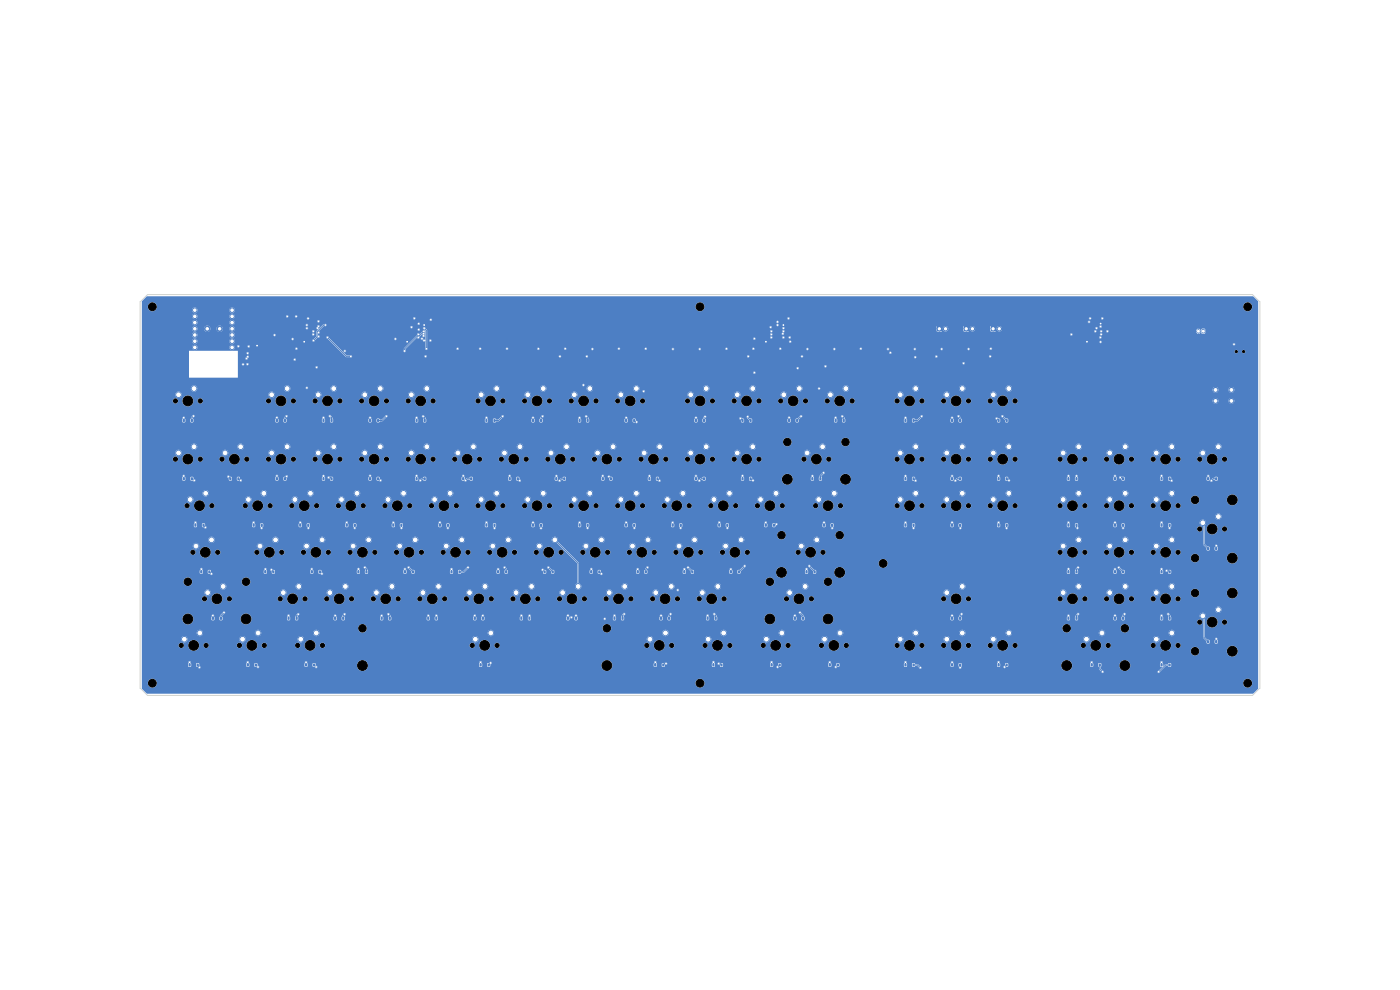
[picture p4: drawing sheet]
<svg xmlns="http://www.w3.org/2000/svg" width="297mm" height="210mm" viewBox="0 0 297 210" stroke-linecap="round" stroke-linejoin="round" font-family="sans-serif">
<g fill="#4d7fc4" stroke="#4d7fc4" stroke-width=".21">
<circle cx="139.9" cy="94.8" r=".57"/>
<circle cx="136.6" cy="96.1" r=".57"/>
<circle cx="238.7" cy="124.4" r=".57"/>
<circle cx="235.4" cy="125.7" r=".57"/>
<circle cx="60.9" cy="82.4" r=".57"/>
<circle cx="57.6" cy="83.7" r=".57"/>
<circle cx="194.3" cy="94.8" r=".57"/>
<circle cx="191" cy="96.1" r=".57"/>
<circle cx="204.1" cy="104.6" r=".57"/>
<circle cx="200.9" cy="106" r=".57"/>
<circle cx="248.6" cy="94.8" r=".57"/>
<circle cx="245.3" cy="96.1" r=".57"/>
<circle cx="194.3" cy="104.6" r=".57"/>
<circle cx="191" cy="106" r=".57"/>
<circle cx="178.2" cy="134.3" r=".57"/>
<circle cx="174.9" cy="135.6" r=".57"/>
<circle cx="63.4" cy="124.4" r=".57"/>
<circle cx="60.1" cy="125.7" r=".57"/>
<circle cx="214" cy="94.8" r=".57"/>
<circle cx="210.7" cy="96.1" r=".57"/>
<circle cx="194.3" cy="134.3" r=".57"/>
<circle cx="191" cy="135.6" r=".57"/>
<circle cx="157.2" cy="114.5" r=".57"/>
<circle cx="153.9" cy="115.8" r=".57"/>
<circle cx="258.5" cy="109.6" r=".57"/>
<circle cx="255.2" cy="110.9" r=".57"/>
<circle cx="125.1" cy="104.6" r=".57"/>
<circle cx="121.8" cy="106" r=".57"/>
<circle cx="153.5" cy="134.3" r=".57"/>
<circle cx="150.2" cy="135.6" r=".57"/>
<circle cx="110.3" cy="94.8" r=".57"/>
<circle cx="107" cy="96.1" r=".57"/>
<circle cx="233.8" cy="134.3" r=".57"/>
<circle cx="230.5" cy="135.6" r=".57"/>
<circle cx="43.6" cy="104.6" r=".57"/>
<circle cx="40.3" cy="106" r=".57"/>
<circle cx="194.3" cy="82.4" r=".57"/>
<circle cx="191" cy="83.7" r=".57"/>
<circle cx="177" cy="104.6" r=".57"/>
<circle cx="173.7" cy="106" r=".57"/>
<circle cx="65.9" cy="104.6" r=".57"/>
<circle cx="62.6" cy="106" r=".57"/>
<circle cx="70.8" cy="82.4" r=".57"/>
<circle cx="67.5" cy="83.7" r=".57"/>
<circle cx="179.5" cy="82.4" r=".57"/>
<circle cx="176.2" cy="83.7" r=".57"/>
<circle cx="112.8" cy="124.4" r=".57"/>
<circle cx="109.5" cy="125.7" r=".57"/>
<circle cx="70.8" cy="94.8" r=".57"/>
<circle cx="67.5" cy="96.1" r=".57"/>
<circle cx="204.1" cy="94.8" r=".57"/>
<circle cx="200.9" cy="96.1" r=".57"/>
<circle cx="41.3" cy="65.8" r=".47"/>
<circle cx="41.3" cy="67.1" r=".47"/>
<circle cx="41.3" cy="68.4" r=".47"/>
<circle cx="41.3" cy="69.7" r=".47"/>
<circle cx="41.3" cy="71.1" r=".47"/>
<circle cx="41.3" cy="72.4" r=".47"/>
<circle cx="41.3" cy="73.7" r=".47"/>
<circle cx="49.2" cy="73.7" r=".47"/>
<circle cx="49.2" cy="72.4" r=".47"/>
<circle cx="49.2" cy="71.1" r=".47"/>
<circle cx="49.2" cy="69.7" r=".47"/>
<circle cx="49.2" cy="68.4" r=".47"/>
<circle cx="49.2" cy="67.1" r=".47"/>
<circle cx="49.2" cy="65.8" r=".47"/>
<circle cx="44" cy="69.7" r=".57"/>
<circle cx="46.6" cy="69.7" r=".57"/>
<circle cx="95.5" cy="104.6" r=".57"/>
<circle cx="92.2" cy="106" r=".57"/>
<circle cx="102.9" cy="124.4" r=".57"/>
<circle cx="99.6" cy="125.7" r=".57"/>
<circle cx="228.8" cy="124.4" r=".57"/>
<circle cx="225.5" cy="125.7" r=".57"/>
<circle cx="149.8" cy="94.8" r=".57"/>
<circle cx="146.5" cy="96.1" r=".57"/>
<circle cx="90.6" cy="82.4" r=".57"/>
<circle cx="87.3" cy="83.7" r=".57"/>
<circle cx="159.7" cy="82.4" r=".57"/>
<circle cx="156.4" cy="83.7" r=".57"/>
<circle cx="73.3" cy="124.4" r=".57"/>
<circle cx="70" cy="125.7" r=".57"/>
<circle cx="51" cy="94.8" r=".57"/>
<circle cx="47.8" cy="96.1" r=".57"/>
<circle cx="75.7" cy="104.6" r=".57"/>
<circle cx="72.4" cy="106" r=".57"/>
</g>
<path d="M255 69.8l.6 .1-.1 .8-.5-.1z" fill="#4d7fc4"/>
<path d="M254.2 70.1v.3" fill="none" stroke="#4d7fc4" stroke-width=".62"/>
<g fill="#4d7fc4" stroke="#4d7fc4" stroke-width=".21">
<circle cx="41.2" cy="82.4" r=".57"/>
<circle cx="37.9" cy="83.7" r=".57"/>
<circle cx="90.6" cy="94.8" r=".57"/>
<circle cx="87.3" cy="96.1" r=".57"/>
<circle cx="67.1" cy="134.3" r=".57"/>
<circle cx="63.8" cy="135.6" r=".57"/>
<circle cx="117.7" cy="114.5" r=".57"/>
<circle cx="114.4" cy="115.8" r=".57"/>
<circle cx="88.1" cy="114.5" r=".57"/>
<circle cx="84.8" cy="115.8" r=".57"/>
<circle cx="214" cy="82.4" r=".57"/>
<circle cx="210.7" cy="83.7" r=".57"/>
<circle cx="80.7" cy="82.4" r=".57"/>
<circle cx="77.4" cy="83.7" r=".57"/>
<circle cx="47.3" cy="124.4" r=".57"/>
<circle cx="44" cy="125.7" r=".57"/>
<circle cx="238.7" cy="104.6" r=".57"/>
<circle cx="235.4" cy="106" r=".57"/>
<circle cx="115.2" cy="82.4" r=".57"/>
<circle cx="112" cy="83.7" r=".57"/>
<circle cx="137.5" cy="114.5" r=".57"/>
<circle cx="134.2" cy="115.8" r=".57"/>
</g>
<path d="M210.2 69.3h.9v.9h-.9z" fill="#4d7fc4"/>
<g fill="#4d7fc4" stroke="#4d7fc4" stroke-width=".21">
<circle cx="212" cy="69.7" r=".47"/>
<circle cx="125.1" cy="82.4" r=".57"/>
<circle cx="121.8" cy="83.7" r=".57"/>
<circle cx="115.2" cy="104.6" r=".57"/>
<circle cx="112" cy="106" r=".57"/>
<circle cx="228.8" cy="104.6" r=".57"/>
<circle cx="225.5" cy="106" r=".57"/>
<circle cx="152.3" cy="124.4" r=".57"/>
<circle cx="149" cy="125.7" r=".57"/>
<circle cx="56" cy="104.6" r=".57"/>
<circle cx="52.7" cy="106" r=".57"/>
<circle cx="127.6" cy="114.5" r=".57"/>
<circle cx="124.3" cy="115.8" r=".57"/>
<circle cx="165.9" cy="134.3" r=".57"/>
<circle cx="162.6" cy="135.6" r=".57"/>
<circle cx="78.2" cy="114.5" r=".57"/>
<circle cx="74.9" cy="115.8" r=".57"/>
<circle cx="54.7" cy="134.3" r=".57"/>
<circle cx="51.5" cy="135.6" r=".57"/>
<circle cx="120.2" cy="94.8" r=".57"/>
<circle cx="116.9" cy="96.1" r=".57"/>
<circle cx="100.4" cy="94.8" r=".57"/>
<circle cx="97.1" cy="96.1" r=".57"/>
<circle cx="248.6" cy="134.3" r=".57"/>
<circle cx="245.3" cy="135.6" r=".57"/>
<circle cx="135" cy="82.4" r=".57"/>
<circle cx="131.7" cy="83.7" r=".57"/>
<circle cx="214" cy="134.3" r=".57"/>
<circle cx="210.7" cy="135.6" r=".57"/>
<circle cx="169.6" cy="82.4" r=".57"/>
<circle cx="166.3" cy="83.7" r=".57"/>
</g>
<path d="M198.8 69.3h.9v.9h-.9z" fill="#4d7fc4"/>
<g fill="#4d7fc4" stroke="#4d7fc4" stroke-width=".21">
<circle cx="200.6" cy="69.7" r=".47"/>
<circle cx="42.4" cy="134.3" r=".57"/>
<circle cx="39.1" cy="135.6" r=".57"/>
<circle cx="238.7" cy="94.8" r=".57"/>
<circle cx="235.4" cy="96.1" r=".57"/>
<circle cx="170.8" cy="124.4" r=".57"/>
<circle cx="167.5" cy="125.7" r=".57"/>
<circle cx="154.8" cy="104.6" r=".57"/>
<circle cx="151.5" cy="106" r=".57"/>
<circle cx="122.7" cy="124.4" r=".57"/>
<circle cx="119.4" cy="125.7" r=".57"/>
<circle cx="130.1" cy="94.8" r=".57"/>
<circle cx="126.8" cy="96.1" r=".57"/>
<circle cx="204.1" cy="82.4" r=".57"/>
<circle cx="200.9" cy="83.7" r=".57"/>
<circle cx="258.5" cy="129.3" r=".57"/>
<circle cx="255.2" cy="130.7" r=".57"/>
<circle cx="248.6" cy="104.6" r=".57"/>
<circle cx="245.3" cy="106" r=".57"/>
<circle cx="257.9" cy="82.7" r=".52"/>
<circle cx="261.2" cy="82.7" r=".52"/>
<circle cx="257.9" cy="85" r=".52"/>
<circle cx="261.2" cy="85" r=".52"/>
<circle cx="144.9" cy="104.6" r=".57"/>
<circle cx="141.6" cy="106" r=".57"/>
<circle cx="248.6" cy="114.5" r=".57"/>
<circle cx="245.3" cy="115.8" r=".57"/>
<circle cx="132.5" cy="124.4" r=".57"/>
<circle cx="129.2" cy="125.7" r=".57"/>
<circle cx="159.7" cy="94.8" r=".57"/>
<circle cx="156.4" cy="96.1" r=".57"/>
<circle cx="149.8" cy="82.4" r=".57"/>
<circle cx="146.5" cy="83.7" r=".57"/>
<circle cx="248.6" cy="124.4" r=".57"/>
<circle cx="245.3" cy="125.7" r=".57"/>
<circle cx="80.7" cy="94.8" r=".57"/>
<circle cx="77.4" cy="96.1" r=".57"/>
<circle cx="238.7" cy="114.5" r=".57"/>
<circle cx="235.4" cy="115.8" r=".57"/>
<circle cx="164.6" cy="104.6" r=".57"/>
<circle cx="161.3" cy="106" r=".57"/>
<circle cx="105.4" cy="104.6" r=".57"/>
<circle cx="102.1" cy="106" r=".57"/>
<circle cx="58.5" cy="114.5" r=".57"/>
<circle cx="55.2" cy="115.8" r=".57"/>
<circle cx="105.4" cy="82.4" r=".57"/>
<circle cx="102.1" cy="83.7" r=".57"/>
<circle cx="147.3" cy="114.5" r=".57"/>
<circle cx="144.1" cy="115.8" r=".57"/>
<circle cx="104.1" cy="134.3" r=".57"/>
<circle cx="100.8" cy="135.6" r=".57"/>
<circle cx="214" cy="104.6" r=".57"/>
<circle cx="210.7" cy="106" r=".57"/>
<circle cx="173.3" cy="114.5" r=".57"/>
<circle cx="170" cy="115.8" r=".57"/>
<circle cx="258.5" cy="94.8" r=".57"/>
<circle cx="255.2" cy="96.1" r=".57"/>
<circle cx="142.4" cy="124.4" r=".57"/>
<circle cx="139.1" cy="125.7" r=".57"/>
<circle cx="204.1" cy="124.4" r=".57"/>
<circle cx="200.9" cy="125.7" r=".57"/>
<circle cx="141.2" cy="134.3" r=".57"/>
<circle cx="137.9" cy="135.6" r=".57"/>
<circle cx="107.8" cy="114.5" r=".57"/>
<circle cx="104.5" cy="115.8" r=".57"/>
<circle cx="83.1" cy="124.4" r=".57"/>
<circle cx="79.9" cy="125.7" r=".57"/>
<circle cx="98" cy="114.5" r=".57"/>
<circle cx="94.7" cy="115.8" r=".57"/>
<circle cx="60.9" cy="94.8" r=".57"/>
<circle cx="57.6" cy="96.1" r=".57"/>
<circle cx="174.5" cy="94.8" r=".57"/>
<circle cx="171.2" cy="96.1" r=".57"/>
<circle cx="228.8" cy="94.8" r=".57"/>
<circle cx="225.5" cy="96.1" r=".57"/>
<circle cx="44.9" cy="114.5" r=".57"/>
<circle cx="41.6" cy="115.8" r=".57"/>
<circle cx="68.3" cy="114.5" r=".57"/>
<circle cx="65" cy="115.8" r=".57"/>
<circle cx="135" cy="104.6" r=".57"/>
<circle cx="131.7" cy="106" r=".57"/>
</g>
<path d="M204.5 69.3h.9v.9h-.9z" fill="#4d7fc4"/>
<g fill="#4d7fc4" stroke="#4d7fc4" stroke-width=".21">
<circle cx="206.3" cy="69.7" r=".47"/>
<circle cx="85.6" cy="104.6" r=".57"/>
<circle cx="82.3" cy="106" r=".57"/>
<circle cx="41.2" cy="94.8" r=".57"/>
<circle cx="37.9" cy="96.1" r=".57"/>
<circle cx="228.8" cy="114.5" r=".57"/>
<circle cx="225.5" cy="115.8" r=".57"/>
<circle cx="93" cy="124.4" r=".57"/>
<circle cx="89.7" cy="125.7" r=".57"/>
<circle cx="204.1" cy="134.3" r=".57"/>
<circle cx="200.9" cy="135.6" r=".57"/>
</g>
<g fill="#4d7fc4">
<path d="M46.7 130.9h.4v.6h-.4z"/>
<path d="M45 130.9h.4v.6h-.4z"/>
<path d="M173.9 101.3h.3v.5h-.3z"/>
<path d="M172.1 101.3h.4v.5h-.4z"/>
<path d="M77.5 121h.4v.6h-.4z"/>
<path d="M75.8 121h.4v.6h-.4z"/>
<path d="M99.8 101.3h.4v.5h-.4z"/>
<path d="M98.1 101.3h.4v.5h-.4z"/>
<path d="M159 88.9h.4v.6h-.4z"/>
<path d="M157.3 88.9h.4v.6h-.4z"/>
<path d="M203.5 130.9h.4v.6h-.4z"/>
<path d="M201.8 130.9h.4v.6h-.4z"/>
<path d="M65.2 111.1h.4v.6h-.4z"/>
<path d="M63.5 111.1h.4v.6h-.4z"/>
<path d="M124.5 111.1h.4v.6h-.4z"/>
<path d="M122.8 111.1h.4v.6h-.4z"/>
<path d="M146.7 121h.4v.6h-.4z"/>
<path d="M145 121h.4v.6h-.4z"/>
<path d="M72.6 130.9h.4v.6h-.4z"/>
<path d="M70.9 130.9h.4v.6h-.4z"/>
<path d="M114.6 111.1h.4v.6h-.4z"/>
<path d="M112.9 111.1h.4v.6h-.4z"/>
<path d="M156.6 121h.4v.6h-.4z"/>
<path d="M154.9 121h.4v.6h-.4z"/>
<path d="M55.3 111.1h.4v.6h-.4z"/>
<path d="M53.6 111.1h.4v.6h-.4z"/>
<path d="M94.8 111.1h.4v.6h-.4z"/>
<path d="M93.1 111.1h.4v.6h-.4z"/>
<path d="M203.5 140.8h.4v.5h-.4z"/>
<path d="M201.8 140.8h.4v.5h-.4z"/>
<path d="M75.1 111.1h.4v.6h-.4z"/>
<path d="M73.4 111.1h.4v.6h-.4z"/>
<path d="M62.7 130.9h.4v.6h-.4z"/>
<path d="M61 130.9h.4v.6h-.4z"/>
<path d="M170.1 130.9h.4v.6h-.4z"/>
<path d="M168.4 130.9h.4v.6h-.4z"/>
<path d="M119.5 101.3h.4v.5h-.4z"/>
<path d="M117.8 101.3h.4v.5h-.4z"/>
<path d="M257.8 135.8h.4v.6h-.4z"/>
<path d="M256.1 135.8h.4v.6h-.4z"/>
<path d="M177.6 140.8h.4v.5h-.4z"/>
<path d="M175.8 140.8h.4v.5h-.4z"/>
<path d="M54.1 140.8h.4v.5h-.4z"/>
<path d="M52.4 140.8h.4v.5h-.4z"/>
<path d="M203.5 101.3h.4v.5h-.4z"/>
<path d="M201.8 101.3h.4v.5h-.4z"/>
<path d="M112.1 130.9h.4v.6h-.4z"/>
<path d="M110.4 130.9h.4v.6h-.4z"/>
<path d="M238.1 130.9h.4v.6h-.4z"/>
<path d="M236.3 130.9h.4v.6h-.4z"/>
<path d="M117.1 121h.4v.6h-.4z"/>
<path d="M115.3 121h.4v.6h-.4z"/>
<path d="M238.1 101.3h.4v.5h-.4z"/>
<path d="M236.3 101.3h.4v.5h-.4z"/>
<path d="M104.7 88.9h.4v.6h-.4z"/>
<path d="M103 88.9h.4v.6h-.4z"/>
<path d="M44.2 121h.4v.6h-.4z"/>
<path d="M42.5 121h.4v.6h-.4z"/>
<path d="M41.7 140.8h.4v.5h-.4z"/>
<path d="M40 140.8h.4v.5h-.4z"/>
<path d="M131.9 130.9h.4v.6h-.4z"/>
<path d="M130.2 130.9h.4v.6h-.4z"/>
<path d="M126.9 121h.4v.6h-.4z"/>
<path d="M125.2 121h.4v.6h-.4z"/>
<path d="M176.3 111.1h.4v.6h-.4z"/>
<path d="M174.6 111.1h.4v.6h-.4z"/>
<path d="M257.8 116.1h.4v.5h-.4z"/>
<path d="M256.1 116.1h.4v.5h-.4z"/>
<path d="M129.4 101.3h.4v.5h-.4z"/>
<path d="M127.7 101.3h.4v.5h-.4z"/>
<path d="M89.9 101.3h.4v.5h-.4z"/>
<path d="M88.2 101.3h.4v.5h-.4z"/>
<path d="M247.9 101.3h.4v.5h-.4z"/>
<path d="M246.2 101.3h.4v.5h-.4z"/>
<path d="M134.3 111.1h.4v.6h-.4z"/>
<path d="M132.6 111.1h.4v.6h-.4z"/>
<path d="M107.2 121h.4v.6h-.4z"/>
<path d="M105.5 121h.4v.6h-.4z"/>
<path d="M213.4 101.3h.4v.5h-.4z"/>
<path d="M211.6 101.3h.4v.5h-.4z"/>
<path d="M228.2 111.1h.4v.6h-.4z"/>
<path d="M226.5 111.1h.4v.6h-.4z"/>
<path d="M89.9 88.9h.4v.6h-.4z"/>
<path d="M88.2 88.9h.4v.6h-.4z"/>
<path d="M80 101.3h.4v.5h-.4z"/>
<path d="M78.3 101.3h.4v.5h-.4z"/>
<path d="M114.6 88.9h.4v.6h-.4z"/>
<path d="M112.9 88.9h.4v.6h-.4z"/>
<path d="M70.1 101.3h.4v.5h-.4z"/>
<path d="M68.4 101.3h.4v.5h-.4z"/>
<path d="M104.7 111.1h.4v.6h-.4z"/>
<path d="M103 111.1h.4v.6h-.4z"/>
<path d="M247.9 140.8h.4v.5h-.4z"/>
<path d="M246.2 140.8h.4v.5h-.4z"/>
<path d="M97.3 121h.4v.6h-.4z"/>
<path d="M95.6 121h.4v.6h-.4z"/>
<path d="M141.7 130.9h.4v.6h-.4z"/>
<path d="M140 130.9h.4v.6h-.4z"/>
<path d="M152.9 140.8h.4v.5h-.4z"/>
<path d="M151.2 140.8h.3v.5h-.3z"/>
<path d="M102.2 130.9h.4v.6h-.4z"/>
<path d="M100.5 130.9h.4v.6h-.4z"/>
<path d="M168.9 88.9h.4v.6h-.4z"/>
<path d="M167.2 88.9h.4v.6h-.4z"/>
<path d="M164 111.1h.4v.6h-.4z"/>
<path d="M162.3 111.1h.4v.6h-.4z"/>
<path d="M87.4 121h.4v.6h-.4z"/>
<path d="M85.7 121h.4v.6h-.4z"/>
<path d="M213.4 88.9h.4v.6h-.4z"/>
<path d="M211.6 88.9h.4v.6h-.4z"/>
<path d="M203.5 88.9h.4v.6h-.4z"/>
<path d="M201.8 88.9h.4v.6h-.4z"/>
<path d="M213.4 140.8h.4v.5h-.4z"/>
<path d="M211.6 140.8h.4v.5h-.4z"/>
<path d="M109.6 101.3h.4v.5h-.4z"/>
<path d="M107.9 101.3h.4v.5h-.4z"/>
<path d="M134.3 88.9h.4v.6h-.4z"/>
<path d="M132.6 88.9h.4v.6h-.4z"/>
<path d="M60.3 101.3h.4v.5h-.4z"/>
<path d="M58.5 101.3h.4v.5h-.4z"/>
<path d="M103.5 140.8h.4v.5h-.4z"/>
<path d="M101.8 140.8h.4v.5h-.4z"/>
<path d="M233.1 140.8h.4v.5h-.4z"/>
<path d="M231.4 140.8h.4v.5h-.4z"/>
<path d="M122 130.9h.4v.6h-.4z"/>
<path d="M120.3 130.9h.4v.6h-.4z"/>
<path d="M203.5 111.1h.4v.6h-.4z"/>
<path d="M201.8 111.1h.4v.6h-.4z"/>
<path d="M154.1 111.1h.4v.6h-.4z"/>
<path d="M152.4 111.1h.4v.6h-.4z"/>
<path d="M92.4 130.9h.4v.6h-.4z"/>
<path d="M90.7 130.9h.3v.6h-.3z"/>
<path d="M136.8 121h.4v.6h-.4z"/>
<path d="M135.1 121h.4v.6h-.4z"/>
<path d="M247.9 111.1h.4v.6h-.4z"/>
<path d="M246.2 111.1h.4v.6h-.4z"/>
<path d="M193.6 111.1h.4v.6h-.4z"/>
<path d="M191.9 111.1h.4v.6h-.4z"/>
<path d="M57.8 121h.4v.6h-.4z"/>
<path d="M56.1 121h.4v.6h-.4z"/>
<path d="M40.5 88.9h.4v.6h-.4z"/>
<path d="M38.8 88.9h.4v.6h-.4z"/>
<path d="M159 101.3h.4v.5h-.4z"/>
<path d="M157.3 101.3h.4v.5h-.4z"/>
<path d="M124.5 88.9h.4v.6h-.4z"/>
<path d="M122.8 88.9h.4v.6h-.4z"/>
<path d="M247.9 121h.4v.6h-.4z"/>
<path d="M246.2 121h.4v.6h-.4z"/>
<path d="M40.5 101.3h.4v.5h-.4z"/>
<path d="M38.8 101.3h.4v.5h-.4z"/>
<path d="M85 111.1h.4v.6h-.4z"/>
<path d="M83.2 111.1h.4v.6h-.4z"/>
<path d="M238.1 111.1h.4v.6h-.4z"/>
<path d="M236.3 111.1h.4v.6h-.4z"/>
<path d="M193.6 140.8h.4v.5h-.4z"/>
<path d="M191.9 140.8h.4v.5h-.4z"/>
<path d="M228.2 121h.4v.6h-.4z"/>
<path d="M226.5 121h.4v.6h-.4z"/>
<path d="M82.5 130.9h.4v.6h-.4z"/>
<path d="M80.8 130.9h.4v.6h-.4z"/>
<path d="M43 111.1h.4v.6h-.4z"/>
<path d="M41.3 111.1h.4v.6h-.4z"/>
<path d="M70.1 88.9h.4v.6h-.4z"/>
<path d="M68.4 88.9h.4v.6h-.4z"/>
<path d="M144.2 111.1h.4v.6h-.4z"/>
<path d="M142.5 111.1h.4v.6h-.4z"/>
<path d="M213.4 111.1h.4v.6h-.4z"/>
<path d="M211.6 111.1h.4v.6h-.4z"/>
<path d="M172.6 121h.4v.6h-.4z"/>
<path d="M170.9 121h.4v.6h-.4z"/>
<path d="M228.2 101.3h.4v.5h-.4z"/>
<path d="M226.5 101.3h.4v.5h-.4z"/>
<path d="M140.5 140.8h.4v.5h-.4z"/>
<path d="M138.8 140.8h.4v.5h-.4z"/>
<path d="M66.4 140.8h.4v.5h-.4z"/>
<path d="M64.7 140.8h.4v.5h-.4z"/>
<path d="M193.6 101.3h.4v.5h-.4z"/>
<path d="M191.9 101.3h.4v.5h-.4z"/>
<path d="M139.3 101.3h.4v.5h-.4z"/>
<path d="M137.6 101.3h.4v.5h-.4z"/>
<path d="M149.2 101.3h.4v.5h-.4z"/>
<path d="M147.4 101.3h.4v.5h-.4z"/>
<path d="M238.1 121h.4v.6h-.4z"/>
<path d="M236.3 121h.4v.6h-.4z"/>
<path d="M165.2 140.8h.4v.5h-.4z"/>
<path d="M163.5 140.8h.4v.5h-.4z"/>
<path d="M151.6 130.9h.4v.6h-.4z"/>
<path d="M149.9 130.9h.4v.6h-.4z"/>
<path d="M257.8 101.3h.4v.5h-.4z"/>
<path d="M256.1 101.3h.4v.5h-.4z"/>
<path d="M193.6 88.9h.4v.6h-.4z"/>
<path d="M191.9 88.9h.4v.6h-.4z"/>
<path d="M149.2 88.9h.4v.6h-.4z"/>
<path d="M147.4 88.9h.4v.6h-.4z"/>
<path d="M228.2 130.9h.4v.6h-.4z"/>
<path d="M226.5 130.9h.4v.6h-.4z"/>
<path d="M247.9 130.9h.4v.6h-.4z"/>
<path d="M246.2 130.9h.4v.6h-.4z"/>
<path d="M50.4 101.3h.4v.5h-.4z"/>
<path d="M48.7 101.3h.4v.5h-.4z"/>
<path d="M178.8 88.9h.4v.6h-.4z"/>
<path d="M177.1 88.9h.4v.6h-.4z"/>
<path d="M67.7 121h.4v.6h-.4z"/>
<path d="M66 121h.4v.6h-.4z"/>
<path d="M80 88.9h.4v.6h-.4z"/>
<path d="M78.3 88.9h.4v.6h-.4z"/>
<path d="M60.3 88.9h.4v.6h-.4z"/>
<path d="M58.5 88.9h.4v.6h-.4z"/>
</g>
<g fill="#4d7fc4" stroke="#4d7fc4" stroke-width=".21">
<circle cx="131.3" cy="74" r=".16"/>
<circle cx="136.6" cy="83" r=".16"/>
<circle cx="166.2" cy="70.3" r=".16"/>
<circle cx="137.8" cy="101" r=".16"/>
<circle cx="233.5" cy="69.3" r=".16"/>
<circle cx="182.6" cy="74" r=".16"/>
<circle cx="236.5" cy="130.6" r=".16"/>
<circle cx="52.5" cy="77.3" r=".16"/>
<circle cx="89.9" cy="70.8" r=".16"/>
<circle cx="62.9" cy="74" r=".16"/>
<circle cx="58.7" cy="88.6" r=".16"/>
<circle cx="188.9" cy="74.8" r=".16"/>
<circle cx="163.6" cy="71.6" r=".16"/>
<circle cx="159.8" cy="74" r=".16"/>
<circle cx="192.1" cy="101" r=".16"/>
<circle cx="233.6" cy="70.9" r=".16"/>
<circle cx="169.2" cy="78.1" r=".16"/>
<circle cx="165.5" cy="74" r=".16"/>
<circle cx="202" cy="110.8" r=".16"/>
<circle cx="188.4" cy="74" r=".16"/>
<circle cx="232.6" cy="69.6" r=".16"/>
<circle cx="246.4" cy="101" r=".16"/>
<circle cx="62.1" cy="71.9" r=".16"/>
<circle cx="158.7" cy="75.6" r=".16"/>
<circle cx="124.5" cy="75.6" r=".16"/>
<circle cx="52.8" cy="73.5" r=".16"/>
<circle cx="227.3" cy="70.9" r=".16"/>
<circle cx="83.9" cy="71.9" r=".16"/>
<circle cx="91.4" cy="67.9" r=".16"/>
<circle cx="170.1" cy="75.6" r=".16"/>
<circle cx="160" cy="71.8" r=".16"/>
<circle cx="90.3" cy="75.6" r=".16"/>
<circle cx="69.5" cy="71.6" r=".16"/>
<circle cx="233.8" cy="67.5" r=".16"/>
<circle cx="67.6" cy="68.2" r=".16"/>
<circle cx="233.4" cy="71.6" r=".16"/>
<circle cx="194.1" cy="75.8" r=".16"/>
<circle cx="60.9" cy="67.1" r=".16"/>
<circle cx="118.8" cy="75.6" r=".16"/>
<circle cx="51.6" cy="77.3" r=".16"/>
<circle cx="167.3" cy="67.5" r=".16"/>
<circle cx="74.4" cy="75.6" r=".16"/>
<circle cx="137" cy="74" r=".16"/>
<circle cx="166.2" cy="69.6" r=".16"/>
<circle cx="192.1" cy="110.8" r=".16"/>
<circle cx="198.6" cy="75.6" r=".16"/>
<circle cx="52.6" cy="74.9" r=".16"/>
<circle cx="199.8" cy="74" r=".16"/>
<circle cx="128.3" cy="131.3" r=".16"/>
<circle cx="88.7" cy="71.6" r=".16"/>
<circle cx="114.2" cy="74" r=".16"/>
<circle cx="176" cy="140.5" r=".16"/>
<circle cx="61.2" cy="130.6" r=".16"/>
<circle cx="233.6" cy="70.3" r=".16"/>
<circle cx="175.1" cy="77.7" r=".16"/>
<circle cx="171.3" cy="74" r=".16"/>
<circle cx="211.8" cy="101" r=".16"/>
<circle cx="192.1" cy="140.5" r=".16"/>
<circle cx="155.1" cy="120.7" r=".16"/>
<circle cx="194.1" cy="74" r=".16"/>
<circle cx="232.4" cy="70.3" r=".16"/>
<circle cx="123.8" cy="81.7" r=".16"/>
<circle cx="119.9" cy="74" r=".16"/>
<circle cx="160" cy="79.1" r=".16"/>
<circle cx="166.2" cy="71.6" r=".16"/>
<circle cx="123" cy="110.9" r=".16"/>
<circle cx="88.8" cy="69.9" r=".16"/>
<circle cx="143.8" cy="125.2" r=".16"/>
<circle cx="101.9" cy="74" r=".16"/>
<circle cx="151.3" cy="140.5" r=".16"/>
<circle cx="87.9" cy="67.5" r=".16"/>
<circle cx="231.3" cy="67.5" r=".16"/>
<circle cx="164.9" cy="68.3" r=".16"/>
<circle cx="231" cy="68.3" r=".16"/>
<circle cx="165" cy="69" r=".16"/>
<circle cx="88.8" cy="68.7" r=".16"/>
<circle cx="173.8" cy="82.4" r=".16"/>
<circle cx="163.5" cy="69.4" r=".16"/>
<circle cx="142.8" cy="74" r=".16"/>
<circle cx="148.5" cy="74" r=".16"/>
<circle cx="163.6" cy="70.3" r=".16"/>
<circle cx="154.1" cy="74" r=".16"/>
<circle cx="163.6" cy="70.9" r=".16"/>
<circle cx="54.5" cy="73.3" r=".16"/>
<circle cx="86.4" cy="72.5" r=".16"/>
<circle cx="90" cy="68.9" r=".16"/>
<circle cx="162.5" cy="72.5" r=".16"/>
<circle cx="166.2" cy="69" r=".16"/>
<circle cx="230.6" cy="72.5" r=".16"/>
<circle cx="64.5" cy="72.5" r=".16"/>
<circle cx="233.5" cy="68.6" r=".16"/>
<circle cx="167.6" cy="72.5" r=".16"/>
<circle cx="91.3" cy="72.2" r=".16"/>
<circle cx="233.5" cy="72.5" r=".16"/>
<circle cx="167.5" cy="71.6" r=".16"/>
<circle cx="166.1" cy="70.8" r=".16"/>
<circle cx="125.7" cy="74" r=".16"/>
<circle cx="108.1" cy="101" r=".16"/>
<circle cx="234.9" cy="70.3" r=".16"/>
<circle cx="177" cy="74" r=".16"/>
<circle cx="231.6" cy="140.5" r=".16"/>
<circle cx="89.9" cy="71.3" r=".16"/>
<circle cx="73.2" cy="74.5" r=".16"/>
<circle cx="67.2" cy="77.9" r=".16"/>
<circle cx="41.5" cy="110.8" r=".16"/>
<circle cx="192.1" cy="88.6" r=".16"/>
<circle cx="174.8" cy="110.8" r=".16"/>
<circle cx="65.1" cy="82.3" r=".16"/>
<circle cx="89.9" cy="70.3" r=".16"/>
<circle cx="85.8" cy="74.5" r=".16"/>
<circle cx="63.7" cy="110.8" r=".16"/>
<circle cx="68.6" cy="88.6" r=".16"/>
<circle cx="177.3" cy="88.6" r=".16"/>
<circle cx="88.7" cy="70.9" r=".16"/>
<circle cx="107.6" cy="74" r=".16"/>
<circle cx="121.2" cy="131" r=".16"/>
<circle cx="89.5" cy="71.9" r=".16"/>
<circle cx="110.6" cy="130.6" r=".16"/>
<circle cx="90" cy="69.6" r=".16"/>
<circle cx="90.4" cy="74" r=".16"/>
<circle cx="68.6" cy="101" r=".16"/>
<circle cx="202" cy="101" r=".16"/>
<circle cx="67.6" cy="69.2" r=".16"/>
<circle cx="67.6" cy="71.4" r=".16"/>
<circle cx="67.6" cy="70.5" r=".16"/>
<circle cx="50.6" cy="73.5" r=".16"/>
<circle cx="90" cy="72.2" r=".16"/>
<circle cx="204.4" cy="77.1" r=".16"/>
<circle cx="210.1" cy="75.6" r=".16"/>
<circle cx="52.6" cy="75.7" r=".16"/>
<circle cx="52.3" cy="76.1" r=".16"/>
<circle cx="62.8" cy="67.1" r=".16"/>
<circle cx="67.4" cy="69.6" r=".16"/>
<circle cx="58.3" cy="71.1" r=".16"/>
<circle cx="62.5" cy="76.3" r=".16"/>
<circle cx="261.8" cy="73" r=".16"/>
<circle cx="93.3" cy="110.8" r=".16"/>
<circle cx="100.7" cy="130.6" r=".16"/>
<circle cx="226.7" cy="130.6" r=".16"/>
<circle cx="147.6" cy="101" r=".16"/>
<circle cx="87.3" cy="69.4" r=".16"/>
<circle cx="97.1" cy="74" r=".16"/>
<circle cx="88.4" cy="88.6" r=".16"/>
<circle cx="157.1" cy="88.8" r=".16"/>
<circle cx="71.1" cy="130.6" r=".16"/>
<circle cx="48.4" cy="101.1" r=".16"/>
<circle cx="73.6" cy="110.8" r=".16"/>
<circle cx="39" cy="88.6" r=".16"/>
<circle cx="88.4" cy="100.9" r=".16"/>
<circle cx="64.9" cy="140.5" r=".16"/>
<circle cx="115.1" cy="120.9" r=".16"/>
<circle cx="85.9" cy="120.7" r=".16"/>
<circle cx="211.4" cy="88.8" r=".16"/>
<circle cx="210.2" cy="74" r=".16"/>
<circle cx="78.5" cy="88.6" r=".16"/>
<circle cx="45.2" cy="130.6" r=".16"/>
<circle cx="236.5" cy="110.8" r=".16"/>
<circle cx="205.5" cy="74" r=".16"/>
<circle cx="113.1" cy="88.6" r=".16"/>
<circle cx="135.3" cy="120.7" r=".16"/>
<circle cx="123" cy="88.6" r=".16"/>
<circle cx="113.1" cy="110.8" r=".16"/>
<circle cx="226.7" cy="110.8" r=".16"/>
<circle cx="150.1" cy="130.6" r=".16"/>
<circle cx="53.8" cy="110.8" r=".16"/>
<circle cx="125.4" cy="120.7" r=".16"/>
<circle cx="163.7" cy="140.5" r=".16"/>
<circle cx="76" cy="120.7" r=".16"/>
<circle cx="52.6" cy="140.5" r=".16"/>
<circle cx="118" cy="101" r=".16"/>
<circle cx="98.3" cy="101" r=".16"/>
<circle cx="246.4" cy="140.5" r=".16"/>
<circle cx="132.8" cy="88.6" r=".16"/>
<circle cx="211.8" cy="140.5" r=".16"/>
<circle cx="167.4" cy="88.6" r=".16"/>
<circle cx="40.2" cy="140.5" r=".16"/>
<circle cx="236.5" cy="101" r=".16"/>
<circle cx="168.6" cy="130.6" r=".16"/>
<circle cx="152.6" cy="110.8" r=".16"/>
<circle cx="120.5" cy="130.6" r=".16"/>
<circle cx="127.9" cy="101" r=".16"/>
<circle cx="202" cy="88.6" r=".16"/>
<circle cx="246.4" cy="110.8" r=".16"/>
<circle cx="142.7" cy="110.9" r=".16"/>
<circle cx="246.4" cy="120.7" r=".16"/>
<circle cx="130.4" cy="130.6" r=".16"/>
<circle cx="157.5" cy="100.9" r=".16"/>
<circle cx="147.6" cy="88.6" r=".16"/>
<circle cx="246.4" cy="130.6" r=".16"/>
<circle cx="78.5" cy="100.9" r=".16"/>
<circle cx="236.5" cy="120.7" r=".16"/>
<circle cx="162.5" cy="110.8" r=".16"/>
<circle cx="103.2" cy="110.8" r=".16"/>
<circle cx="56.3" cy="120.7" r=".16"/>
<circle cx="103.2" cy="88.6" r=".16"/>
<circle cx="145.2" cy="120.7" r=".16"/>
<circle cx="102" cy="140.5" r=".16"/>
<circle cx="211.8" cy="110.8" r=".16"/>
<circle cx="171.1" cy="120.7" r=".16"/>
<circle cx="256.3" cy="101" r=".16"/>
<circle cx="140.2" cy="130.6" r=".16"/>
<circle cx="202" cy="130.6" r=".16"/>
<circle cx="139" cy="140.5" r=".16"/>
<circle cx="60.8" cy="101.1" r=".16"/>
<circle cx="248.6" cy="102" r=".16"/>
<circle cx="202.7" cy="102" r=".16"/>
<circle cx="139.9" cy="102" r=".16"/>
<circle cx="110.3" cy="102" r=".16"/>
<circle cx="159.7" cy="101.9" r=".16"/>
<circle cx="118.7" cy="102" r=".16"/>
<circle cx="174.7" cy="100.3" r=".16"/>
<circle cx="237.6" cy="101.3" r=".16"/>
<circle cx="41.2" cy="101.9" r=".16"/>
<circle cx="65.4" cy="67.5" r=".16"/>
<circle cx="80.7" cy="101.9" r=".16"/>
<circle cx="228.4" cy="101" r=".16"/>
<circle cx="129.2" cy="101.1" r=".16"/>
<circle cx="51.1" cy="101.9" r=".16"/>
<circle cx="194.2" cy="102" r=".16"/>
<circle cx="148.4" cy="102" r=".16"/>
<circle cx="69.7" cy="101.3" r=".16"/>
<circle cx="89.2" cy="101.9" r=".16"/>
<circle cx="214" cy="101.9" r=".16"/>
<circle cx="257" cy="102" r=".16"/>
<circle cx="98.8" cy="101.9" r=".16"/>
<circle cx="203.7" cy="112" r=".16"/>
<circle cx="104.9" cy="112" r=".16"/>
<circle cx="134.5" cy="112" r=".16"/>
<circle cx="114.8" cy="112" r=".16"/>
<circle cx="154.3" cy="112" r=".16"/>
<circle cx="144.4" cy="112" r=".16"/>
<circle cx="164.7" cy="111.2" r=".16"/>
<circle cx="75.3" cy="112" r=".16"/>
<circle cx="228.5" cy="112" r=".16"/>
<circle cx="213.6" cy="112" r=".16"/>
<circle cx="43.6" cy="111.9" r=".16"/>
<circle cx="176.5" cy="112" r=".16"/>
<circle cx="65.4" cy="112" r=".16"/>
<circle cx="95" cy="112" r=".16"/>
<circle cx="124.7" cy="112" r=".16"/>
<circle cx="55.5" cy="112" r=".16"/>
<circle cx="85.2" cy="112" r=".16"/>
<circle cx="238.2" cy="112" r=".16"/>
<circle cx="65.1" cy="69" r=".16"/>
<circle cx="248.1" cy="112" r=".16"/>
<circle cx="258" cy="115.8" r=".16"/>
<circle cx="193.8" cy="112" r=".16"/>
<circle cx="57.6" cy="120.9" r=".16"/>
<circle cx="146" cy="120.4" r=".16"/>
<circle cx="107" cy="120.4" r=".16"/>
<circle cx="158" cy="120.1" r=".16"/>
<circle cx="86.7" cy="120.4" r=".16"/>
<circle cx="171.7" cy="120.1" r=".16"/>
<circle cx="228.7" cy="120.4" r=".16"/>
<circle cx="77.4" cy="120.4" r=".16"/>
<circle cx="137.4" cy="120.4" r=".16"/>
<circle cx="127.6" cy="121.7" r=".16"/>
<circle cx="65.1" cy="69.6" r=".16"/>
<circle cx="99.3" cy="120.4" r=".16"/>
<circle cx="247.5" cy="121.1" r=".16"/>
<circle cx="237.3" cy="120.4" r=".16"/>
<circle cx="116.3" cy="120.4" r=".16"/>
<circle cx="68.3" cy="121.7" r=".16"/>
<circle cx="44.8" cy="121.7" r=".16"/>
<circle cx="228.7" cy="130.3" r=".16"/>
<circle cx="47.5" cy="130" r=".16"/>
<circle cx="66.5" cy="70.3" r=".16"/>
<circle cx="102.4" cy="130.6" r=".16"/>
<circle cx="169.7" cy="130" r=".16"/>
<circle cx="112.3" cy="130.6" r=".16"/>
<circle cx="142.3" cy="130.3" r=".16"/>
<circle cx="82.4" cy="130.3" r=".16"/>
<circle cx="247.8" cy="130.3" r=".16"/>
<circle cx="258" cy="135.5" r=".16"/>
<circle cx="204" cy="130.3" r=".16"/>
<circle cx="63.3" cy="130.3" r=".16"/>
<circle cx="92.6" cy="130.6" r=".16"/>
<circle cx="132.4" cy="130.3" r=".16"/>
<circle cx="238.6" cy="130.3" r=".16"/>
<circle cx="73.1" cy="130.3" r=".16"/>
<circle cx="122.2" cy="130.6" r=".16"/>
<circle cx="151.5" cy="130.3" r=".16"/>
<circle cx="104.1" cy="140.6" r=".16"/>
<circle cx="177.3" cy="141.5" r=".16"/>
<circle cx="66.4" cy="70.9" r=".16"/>
<circle cx="152.5" cy="140.8" r=".16"/>
<circle cx="141.3" cy="140.8" r=".16"/>
<circle cx="165" cy="141.5" r=".16"/>
<circle cx="213.1" cy="141.5" r=".16"/>
<circle cx="233.9" cy="142.5" r=".16"/>
<circle cx="67.1" cy="141.5" r=".16"/>
<circle cx="195.2" cy="141.6" r=".16"/>
<circle cx="245.8" cy="142.5" r=".16"/>
<circle cx="42.3" cy="141.6" r=".16"/>
<circle cx="203.7" cy="141.6" r=".16"/>
<circle cx="54.7" cy="141.5" r=".16"/>
<circle cx="115.1" cy="88.3" r=".16"/>
<circle cx="41" cy="88.3" r=".16"/>
<circle cx="158.6" cy="88.4" r=".16"/>
<circle cx="212.6" cy="88.3" r=".16"/>
<circle cx="169.9" cy="88.3" r=".16"/>
<circle cx="203.3" cy="88.3" r=".16"/>
<circle cx="66.5" cy="72.2" r=".16"/>
<circle cx="82" cy="88.3" r=".16"/>
<circle cx="69" cy="69" r=".16"/>
<circle cx="70" cy="88.3" r=".16"/>
<circle cx="60.8" cy="88.3" r=".16"/>
<circle cx="106.6" cy="88.3" r=".16"/>
<circle cx="178.7" cy="88.3" r=".16"/>
<circle cx="124.3" cy="88.3" r=".16"/>
<circle cx="149.6" cy="88.4" r=".16"/>
<circle cx="89.8" cy="88.3" r=".16"/>
<circle cx="195.5" cy="88.3" r=".16"/>
<circle cx="135.1" cy="89.5" r=".16"/>
<circle cx="105.7" cy="120.7" r=".16"/>
<circle cx="81" cy="130.6" r=".16"/>
<circle cx="95.8" cy="120.7" r=".16"/>
<circle cx="58.7" cy="101" r=".16"/>
<circle cx="172.3" cy="101" r=".16"/>
<circle cx="226.7" cy="101" r=".16"/>
<circle cx="42.7" cy="120.7" r=".16"/>
<circle cx="66.2" cy="120.7" r=".16"/>
<circle cx="132.8" cy="110.8" r=".16"/>
<circle cx="83.4" cy="110.9" r=".16"/>
<circle cx="39" cy="101" r=".16"/>
<circle cx="226.7" cy="120.7" r=".16"/>
<circle cx="90.9" cy="130.6" r=".16"/>
<circle cx="202" cy="140.5" r=".16"/>
</g>
<g fill="none" stroke="#4d7fc4" stroke-width=".21">
<path d="M69 69h-.3l-1.5 1.4v1.1l-.7 .7M69.5 71.6l4 4h.9M89.9 70.3l-1 1h-.3l-2.8 2.7v.5M90 69.6l.4 .5v3.9M39 88.6v.6M41 88.3l-.3 .3v.6M58.7 88.6v.6M60.8 88.3l-.3 .3v.6M68.6 88.6v.6M70 88.3l.3 .3v.6M78.5 88.6v.6M82 88.3l-1 .9h-.8"/>
<path d="M88.4 88.6v.6M89.8 88.3l.3 .3v.6M103.2 88.6v.6M106.6 88.3l-.9 .9h-.8M113.1 88.6v.6M115.1 88.3l-.3 .3v.6M123 88.6v.6M124.3 88.3l.4 .3v.6M132.8 88.6v.6M134.5 89.2l.6 .3M147.6 88.6v.6M149.6 88.4l-.2 .2v.6"/>
<path d="M157.1 88.8l.4 .4M158.6 88.4v.2l.6 .6M167.4 88.6v.6M169.9 88.3l-.8 .9M177.3 88.6v.6M178.7 88.3l.3 .3v.6M192.1 88.6v.6M195.5 88.3l-.9 .9h-.8M202 88.6v.6M203.3 88.3l.4 .3v.6M211.4 88.8l.4 .4M211.8 89.2h.1"/>
<path d="M212.6 88.3l1 .9M39 101v.5M40.7 101.5l.5 .4M41.5 110.8v.6M43.2 111.4l.4 .5M48.4 101.1l.5 .4M50.6 101.5l.5 .4M53.8 110.8v.6M55.5 111.4v.6M58.7 101v.5M60.8 101.1l-.3 .4M63.7 110.8v.6"/>
<path d="M65.4 111.4v.6M65.4 112h.1M68.6 101v.5M69.7 101.3h.4l.2 .2M73.6 110.8v.6M75.3 111.4v.6M75.3 112h.1M78.5 100.9v.6M80.2 101.5l.5 .4M83.4 110.9v.5M85.2 111.4v.6M88.4 100.9v.6"/>
<path d="M90.1 101.5h-.6l-.3 .4M93.3 110.8v.6M95 111.4v.6M95 112h.1M98.3 101v.5M100 101.5h-.9l-.3 .4M103.2 110.8v.6M104.9 111.4v.6M108.1 101v.5M109.8 101.5l.5 .5M113.1 110.8v.6M114.8 112h.1"/>
<path d="M114.8 111.4v.6M117.7 114.5l5 5v4.9M118 101v.5M119.7 101.5h-.6l-.4 .5M123 110.9v.5M124.7 111.4v.6M124.7 112h.1M127.9 101v.5M129.2 101.1l.4 .4M132.8 110.8v.6M134.5 111.4v.6M134.5 112h.1"/>
<path d="M137.8 101v.5M139.5 101.5l.4 .5M142.7 110.9v.5M144.4 111.4v.6M147.6 101v.5M149.4 101.5h-.6l-.4 .5M152.6 110.8v.6M154.3 112h.1M154.3 111.4v.6M157.5 100.9v.6M159.2 101.5l.5 .4M162.5 110.8v.6"/>
<path d="M164.7 111.2h-.3l-.2 .2M172.3 101v.5M174.7 100.3l-.6 .7v.5M174.8 110.8v.6M176.5 111.4v.6M192.1 101v.5M192.1 110.8v.6M193.8 101.5l.4 .5M193.8 111.4v.6M202 101v.5M202 110.8v.6M203.7 101.5h-.6l-.4 .5"/>
<path d="M203.7 111.4v.6M211.8 101v.5M211.8 110.8v.6M213.6 101.5l.4 .4M213.6 111.4v.6M226.7 101v.5M226.7 110.8v.6M228.4 101v.5M228.4 111.4v.4l.1 .2M236.5 101v.5M236.5 110.8v.6M237.6 101.3h.4l.3 .2"/>
<path d="M238.3 112h-.1M238.3 111.4v.6M246.4 101v.5M246.4 110.8v.6M248.1 101.5l.5 .5M248.1 111.4v.6M255.2 110.9l.2 .2v4.4l.9 .9M256.3 101v.5M258 101.5h-.6l-.4 .5M258 115.8v.6M42.7 120.7v.6M44.4 121.3l.4 .4"/>
<path d="M45.2 130.6v.6M47.5 130l-.6 .6v.6M56.3 120.7v.6M57.6 120.9l.4 .4M58 121.3h.1M61.2 130.6v.6M63.3 130.3l-.4 .3v.6M66.2 120.7v.6M67.9 121.3l.4 .4M68.3 121.7h.1M71.1 130.6v.6M73.1 130.3l-.3 .3v.6"/>
<path d="M76 120.7v.6M77.4 120.4l.3 .3v.6M81 130.6v.6M82.4 130.3l.3 .3v.6M85.9 120.7v.6M86.7 120.4l.9 .9M90.9 130.6v.6M92.6 130.6v.6M95.8 120.7v.6M99.3 120.4l-.9 .9h-.9M100.7 130.6v.6M102.4 130.6v.6"/>
<path d="M105.7 120.7v.6M107 120.4l.4 .3v.6M110.6 130.6v.6M112.3 130.6v.6M112.3 130.6h.1M115.1 120.9l.4 .4M116.3 120.4l1 .9M120.5 130.6v.6M122.2 130.6v.6M125.4 120.7v.6M127.1 121.3l.5 .4M130.4 130.6v.6"/>
<path d="M132.4 130.3l-.3 .3v.6M135.3 120.7v.6M137.4 120.4l-.4 .3v.6M140.2 130.6v.6M142.3 130.3l-.4 .3v.6M145.2 120.7v.6M146 120.4l.9 .9M150.1 130.6v.6M151.5 130.3l.3 .3v.6M155.1 120.7v.6M158 120.1l-1.2 1.2M168.6 130.6v.6"/>
<path d="M169.7 130l.6 .6v.6M171.1 120.7v.6M171.7 120.1l1.1 1.2M202 130.6v.6M204 130.3l-.3 .3v.6M226.7 120.7v.6M226.7 130.6v.6M228.7 120.4l-.3 .3v.6M228.7 130.3l-.3 .3v.6M236.5 120.7v.6M236.5 130.6v.6M237.3 120.4l1 .9"/>
<path d="M238.6 130.3l-.3 .3v.6M246.4 120.7v.6M246.4 130.6v.6M247.5 121.1h.4l.2 .2M247.8 130.3l.3 .3v.6M255.2 130.7l.2 .2v4.3l.9 .9M258 135.5v.6M40.2 140.5v.6M41.9 141.1l.4 .5M52.6 140.5v.6M54.3 141.1l.4 .4M54.7 141.5h.1"/>
<path d="M64.9 140.5v.6M66.6 141.1l.5 .4M102 140.5v.6M104.1 140.6l-.4 .5M139 140.5v.6M141.3 140.8h-.3l-.3 .3M151.3 140.5v.6M152.5 140.8h.3l.3 .3M163.7 140.5v.6M165.4 141.1l-.4 .4M176 140.5v.6M177.8 141.1l-.5 .4"/>
<path d="M192.1 140.5v.6M193.8 141.1h.9l.5 .5M202 140.5v.6M203.7 141.1v.5M211.8 140.5v.6M213.6 141.1l-.5 .4M231.6 140.5v.6M233.3 141.1v.8l.6 .6M246.4 140.5v.6M248.1 141.1h-.8l-1.5 1.4"/>
</g>
<path d="M31.1 62.9l234.7-.1 1.1 1.1v82.2l-1.1 1.1h-234.6l-1.1-1.1v-1.2h1.3v.1a.96 .96 0 0 0 1 .9 .96 .96 0 0 0 .9-1h114.2v.1a.96 .96 0 0 0 1.1 .9 .96 .96 0 0 0 .9-1h114.2v.1a.96 .96 0 0 0 1.5 .8 .96 .96 0 0 0 0-1.7 .96 .96 0 0 0-1.5 .8h-114.2l-.1-.2a.96 .96 0 0 0-1-.7 .96 .96 0 0 0-.9 .9h-114.2v-.2a.96 .96 0 0 0-1-.7 .96 .96 0 0 0-.9 .9h-1.3v-4.1h9.8v.5l.2 .2 .4-.1 .1-.6h1v.6l.4 .1a.29 .29 0 0 0 .2 .3 .29 .29 0 0 0 .4-.2 .29 .29 0 0 0-.3-.3v-.5h9.9l.1 .6 .4 .1 .2-.2v-.5h1l.1 .6 .4 .1a.3 .3 0 0 0 .3 .2 .3 .3 0 0 0 .3-.2l-.4-.3v-.4h10v.5l.2 .2 .4-.1 .1-.6h1v.6l.5 .1a.3 .3 0 0 0 .3 .2 .3 .3 0 0 0 .3-.3 .3 .3 0 0 0-.4-.3h8.7a1.17 1.17 0 0 0 1.3 1.2 1.17 1.17 0 0 0 1-1.5h23.6v.5l.2 .2 .5-.1v-.6h1v.5l.2 .2 .4-.1 .1-.3h23.6v.2a1.17 1.17 0 0 0 1.4 1 1.17 1.17 0 0 0 .9-1.5h8.8v.5l.2 .2 .4-.1v-.6h1.1v.5l.2 .2 .4-.1 .1-.4h.3l.1-.2h9.5v.5l.2 .2 .4-.1 .1-.6h.5l.2 .2h.3v.3l.2 .2 .5-.1v-.6h10v.6l1.3 .1 .2 .3 .3-.3 .5-.1v-.6h10l.1 .6 1.3 .1 .2 .3 .3-.3 .5-.1v-.6h13.7v.5l.2 .2 .4-.1v-.6h1.1l.1 .7 1-.3 .4 .4a.27 .27 0 0 0 .2 .3 .27 .27 0 0 0 .3-.3 .27 .27 0 0 0-.3-.2l-.5-.5-.6-.1h7.5v.5l.2 .2 .5-.1v-.6h1l.2 .7a.28 .28 0 0 0 0 .3 .28 .28 0 0 0 .4 0 .28 .28 0 0 0 0-.4l.1-.6h7.5l.2 .7h1.2a.28 .28 0 0 0 .2 .3 .28 .28 0 0 0 .3-.3l.4-.1 .1-.3h11.2v.2a1.17 1.17 0 0 0 1.4 1 1.17 1.17 0 0 0 .9-1.5h3.9v.5l.2 .2 .4-.1v-.6h1.1l.2 1.2 .7 .8 .3-.3h11.4l.3 .3 1.4-1.6h.5l.2 .3 .5-.2v-.5l-.2-.1h-.4l-.1 .2h-.6l-.4 .4-.1-.6a.29 .29 0 0 0-.3-.5 .29 .29 0 0 0-.2 .5l-.1 .6 .5 .2-1 1h-11.4l-.7-.7 .2-.7h3.8v.2a1.17 1.17 0 0 0 1.7 .9 1.17 1.17 0 0 0 0-2 1.17 1.17 0 0 0-1.7 .9h-3.8l-.2-.4h-.4l-.1 .1h-1.1l-.1-.1a.29 .29 0 0 0-.2-.5 .29 .29 0 0 0-.2 .5l-.1 .1h-3.9a1.17 1.17 0 0 0-1.2-.8 1.17 1.17 0 0 0-1.1 1.1h-11.2l-.1-.4-.4-.1-.2 .2v.4l-.3 .3h-.9l.2-.2-.1-.6a.29 .29 0 0 0-.1-.4 .29 .29 0 0 0-.3 0 .29 .29 0 0 0-.1 .4l-.1 .1h-7.5l-.2-.2-.3 .1-.2 .1h-1l-.1-.1a.29 .29 0 0 0 0-.4 .29 .29 0 0 0-.4 0 .29 .29 0 0 0-.1 .4l-.1 .1h-7.5l-.2-.2-.3 .1-.1 .1h-1.1l-.1-.1a.31 .31 0 0 0 0-.4 .31 .31 0 0 0-.4 0l-.1 .5h-13.7l-.2-.1-.3-.1-.2 .2v.4l-.3 .3h-.9l.2-.2-.1-.6a.31 .31 0 0 0-.1-.4 .31 .31 0 0 0-.3 0l-.2 .5h-10l-.1-.1-.3-.1-.2 .2v.4l-.4 .3h-.8l.1-.2-.1-.6a.29 .29 0 0 0 0-.4 .29 .29 0 0 0-.4 0 .29 .29 0 0 0 0 .4l-.1 .1h-10l-.2-.1-.7-.2-.3 .3-.6-.2a.28 .28 0 0 0-.1-.3 .28 .28 0 0 0-.4 0 .28 .28 0 0 0 0 .4l-.1 .1h-9.5a.42 .42 0 0 0-.6-.2l-.4 .1-.1 .1h-1.1l-.1-.2a.28 .28 0 0 0 0-.3 .28 .28 0 0 0-.4 0 .28 .28 0 0 0 0 .4l-.1 .1h-8.8a1.17 1.17 0 0 0-1.3-.8 1.17 1.17 0 0 0-1 1.1h-23.6v-.1a.3 .3 0 0 0 .4-.2 .3 .3 0 0 0-.2-.4 .3 .3 0 0 0-.4 .2l-.3 .1-.2 .1h-1l-.1-.1a.28 .28 0 0 0-.1-.4 .28 .28 0 0 0-.4 0 .28 .28 0 0 0 0 .4l-.1 .1h-23.6a1.17 1.17 0 0 0-1.2-.8 1.17 1.17 0 0 0-1.1 1.1h-8.7l-.2-.4h-.4l-.1 .1h-1l-.1-.1a.31 .31 0 0 0-.1-.4 .31 .31 0 0 0-.3 0l-.2 .5h-10l-.2-.2-.3 .1-.2 .1h-1l-.1-.1a.31 .31 0 0 0 0-.4 .31 .31 0 0 0-.4 0l-.2 .5h-9.9l-.2-.2-.3 .1-.2 .1h-1l-.1-.1a.31 .31 0 0 0-.1-.4 .31 .31 0 0 0-.3 0l-.2 .5h-9.8v-2.7h222.5a.92 .92 0 0 0 .9 1 .92 .92 0 0 0 .9-1h5.9v.1a1.17 1.17 0 0 0 1.7 .9 1.17 1.17 0 0 0 0-2 1.17 1.17 0 0 0-1.7 1l-5.9-.1a.92 .92 0 0 0-.9-.8 .92 .92 0 0 0-.9 .9h-222.5v-1.2l7.8 .1a.57 .57 0 0 0 .6 .5 .57 .57 0 0 0 .5-.7h.9v.2a1.17 1.17 0 0 0 1.2 1.1 1.17 1.17 0 0 0 1.2-1.2l.8 .1a.57 .57 0 0 0 .7 .5 .57 .57 0 0 0 .5-.6l5.9 .1a.57 .57 0 0 0 .7 .5 .57 .57 0 0 0 .5-.7h.9v.2a1.17 1.17 0 0 0 1.2 1.1 1.17 1.17 0 0 0 1.1-1.2l.9 .1a.57 .57 0 0 0 .6 .5 .57 .57 0 0 0 .5-.6l6 .1a.57 .57 0 0 0 .6 .5 .57 .57 0 0 0 .5-.7h.9v.2a1.17 1.17 0 0 0 1.2 1.1 1.17 1.17 0 0 0 1.1-1.2l.9 .1a.57 .57 0 0 0 .7 .5 .57 .57 0 0 0 .5-.6l30.6 .1a.57 .57 0 0 0 .6 .5 .57 .57 0 0 0 .5-.7h1v.2a1.17 1.17 0 0 0 1.2 1.1 1.17 1.17 0 0 0 1.1-1.2l.9 .1a.57 .57 0 0 0 .6 .5 .57 .57 0 0 0 .5-.6l30.7 .1a.57 .57 0 0 0 .6 .5 .57 .57 0 0 0 .5-.7h.9v.2a1.17 1.17 0 0 0 1.2 1.1 1.17 1.17 0 0 0 1.1-1.2l.9 .1a.57 .57 0 0 0 .6 .5 .57 .57 0 0 0 .6-.6l5.9 .1a.57 .57 0 0 0 .6 .5 .57 .57 0 0 0 .5-.7h.9v.2a1.17 1.17 0 0 0 1.3 1.1 1.17 1.17 0 0 0 1.1-1.2l.9 .1a.57 .57 0 0 0 .6 .5 .57 .57 0 0 0 .5-.6l5.9 .1a.57 .57 0 0 0 .7 .5 .57 .57 0 0 0 .5-.7h.9v.2a1.17 1.17 0 0 0 1.2 1.1 1.17 1.17 0 0 0 1.1-1.2l.9 .1a.57 .57 0 0 0 .6 .5 .57 .57 0 0 0 .6-.6l5.9 .1a.57 .57 0 0 0 .6 .5 .57 .57 0 0 0 .5-.7h.9v.2a1.17 1.17 0 0 0 1.3 1.1 1.17 1.17 0 0 0 1.1-1.2l.9 .1a.57 .57 0 0 0 .6 .5 .57 .57 0 0 0 .5-.6l9.6 .1a.57 .57 0 0 0 .7 .5 .57 .57 0 0 0 .5-.7h.9v.2a1.17 1.17 0 0 0 1.2 1.1 1.17 1.17 0 0 0 1.1-1.2l.9 .1a.57 .57 0 0 0 .6 .5 .57 .57 0 0 0 .6-.6l3.4 .1a.57 .57 0 0 0 .7 .5 .57 .57 0 0 0 .5-.7h.9v.2a1.17 1.17 0 0 0 1.2 1.1 1.17 1.17 0 0 0 1.1-1.2l.9 .1a.57 .57 0 0 0 .6 .5 .57 .57 0 0 0 .5-.6l3.5 .1a.57 .57 0 0 0 .6 .5 .57 .57 0 0 0 .5-.7h.9v.2a1.17 1.17 0 0 0 1.3 1.1 1.17 1.17 0 0 0 1.1-1.2l.9 .1a.57 .57 0 0 0 .6 .5 .57 .57 0 0 0 .5-.6l13.4 .1a.57 .57 0 0 0 .6 .5 .57 .57 0 0 0 .5-.7h.9v.2a1.17 1.17 0 0 0 1.2 1.1 1.17 1.17 0 0 0 1.1-1.2l.9 .1a.57 .57 0 0 0 .6 .5 .57 .57 0 0 0 .6-.6l8.4 .1a.57 .57 0 0 0 .6 .5 .57 .57 0 0 0 .5-.7h.9v.2a1.17 1.17 0 0 0 1.2 1.1 1.17 1.17 0 0 0 1.1-1.2l.9 .1a.57 .57 0 0 0 .9 .4 .57 .57 0 0 0 0-1 .57 .57 0 0 0-.9 .5l-.9-.1a1.17 1.17 0 0 0-1.1-1.1 1.17 1.17 0 0 0-1.2 1.1h-.9a.57 .57 0 0 0-.6-.5 .57 .57 0 0 0-.5 .6l-8.5-.1a.57 .57 0 0 0-.6-.5 .57 .57 0 0 0-.5 .6l-.9-.1a1.17 1.17 0 0 0-1.1-1.1 1.17 1.17 0 0 0-1.2 1.1h-.9a.57 .57 0 0 0-.6-.5 .57 .57 0 0 0-.5 .6l-13.4-.1a.57 .57 0 0 0-.6-.5 .57 .57 0 0 0-.5 .6l-.9-.1a1.17 1.17 0 0 0-1.2-1.1 1.17 1.17 0 0 0-1.2 1.1h-.9a.57 .57 0 0 0-.6-.5 .57 .57 0 0 0-.5 .6l-3.5-.1a.57 .57 0 0 0-.6-.5 .57 .57 0 0 0-.5 .6l-.9-.1a1.17 1.17 0 0 0-1.2-1.1 1.17 1.17 0 0 0-1.1 1.1h-1a.57 .57 0 0 0-.6-.5 .57 .57 0 0 0-.5 .6l-3.5-.1a.57 .57 0 0 0-.6-.5 .57 .57 0 0 0-.5 .6l-.9-.1a1.17 1.17 0 0 0-1.2-1.1 1.17 1.17 0 0 0-1.1 1.1h-.9a.57 .57 0 0 0-.6-.5 .57 .57 0 0 0-.6 .6l-9.6-.1a.57 .57 0 0 0-.6-.5 .57 .57 0 0 0-.5 .6l-.9-.1a1.17 1.17 0 0 0-1.2-1.1 1.17 1.17 0 0 0-1.2 1.1h-.9a.57 .57 0 0 0-.6-.5 .57 .57 0 0 0-.5 .6l-6-.1a.57 .57 0 0 0-.6-.5 .57 .57 0 0 0-.5 .6l-.9-.1a1.17 1.17 0 0 0-1.1-1.1 1.17 1.17 0 0 0-1.2 1.1h-.9a.57 .57 0 0 0-.6-.5 .57 .57 0 0 0-.6 .6l-5.9-.1a.57 .57 0 0 0-.6-.5 .57 .57 0 0 0-.5 .6l-.9-.1a1.17 1.17 0 0 0-1.2-1.1 1.17 1.17 0 0 0-1.2 1.1h-.9a.57 .57 0 0 0-.6-.5 .57 .57 0 0 0-.5 .6l-6-.1a.57 .57 0 0 0-.6-.5 .57 .57 0 0 0-.5 .6l-.9-.1a1.17 1.17 0 0 0-1.1-1.1 1.17 1.17 0 0 0-1.2 1.1h-.9a.57 .57 0 0 0-.6-.5 .57 .57 0 0 0-.5 .6l-30.7-.1a.57 .57 0 0 0-.6-.5 .57 .57 0 0 0-.5 .6l-.9-.1a1.17 1.17 0 0 0-1.2-1.1 1.17 1.17 0 0 0-1.1 1.1h-1a.57 .57 0 0 0-.6-.5 .57 .57 0 0 0-.5 .6l-30.6-.1a.57 .57 0 0 0-.6-.5 .57 .57 0 0 0-.6 .6l-.9-.1a1.17 1.17 0 0 0-1.1-1.1 1.17 1.17 0 0 0-1.2 1.1h-.9a.57 .57 0 0 0-.6-.5 .57 .57 0 0 0-.5 .6l-6-.1a.57 .57 0 0 0-.6-.5 .57 .57 0 0 0-.5 .6l-.9-.1a1.17 1.17 0 0 0-1.2-1.1 1.17 1.17 0 0 0-1.1 1.1h-.9a.57 .57 0 0 0-.6-.5 .57 .57 0 0 0-.6 .6l-5.9-.1a.57 .57 0 0 0-.6-.5 .57 .57 0 0 0-.6 .6l-.8-.1a1.17 1.17 0 0 0-1.2-1.1 1.17 1.17 0 0 0-1.2 1.1h-.9a.57 .57 0 0 0-.6-.5 .57 .57 0 0 0-.5 .6h-7.8v-1.4h8.3v.1a.68 .68 0 0 0 .8 .7 .68 .68 0 0 0 .6-.8h11v.1a.68 .68 0 0 0 .7 .7 .68 .68 0 0 0 .6-.8h11v.1a.68 .68 0 0 0 .8 .7 .68 .68 0 0 0 .6-.8h35.7v.1a.68 .68 0 0 0 .7 .7 .68 .68 0 0 0 .6-.8h35.7v.1a.68 .68 0 0 0 .7 .7 .68 .68 0 0 0 .7-.8h11v.1a.68 .68 0 0 0 .7 .7 .68 .68 0 0 0 .6-.8h11v.1a.68 .68 0 0 0 .7 .7 .68 .68 0 0 0 .7-.8h10.9v.1a.68 .68 0 0 0 .8 .7 .68 .68 0 0 0 .6-.8h14.7v.1a.68 .68 0 0 0 .7 .7 .68 .68 0 0 0 .6-.8h8.6v.1a.68 .68 0 0 0 .7 .7 .68 .68 0 0 0 .6-.8h8.6v.1a.68 .68 0 0 0 .7 .7 .68 .68 0 0 0 .6-.8h18.4v.1a.68 .68 0 0 0 .7 .7 .68 .68 0 0 0 .7-.8h13.4v.1a.68 .68 0 0 0 1.1 .6 .68 .68 0 0 0 0-1.2 .68 .68 0 0 0-1.1 .5l-13.5-.1a.68 .68 0 0 0-.7-.5 .68 .68 0 0 0-.6 .6l-18.4-.1a.68 .68 0 0 0-.7-.5 .68 .68 0 0 0-.6 .6l-8.6-.1a.68 .68 0 0 0-.7-.5 .68 .68 0 0 0-.6 .6l-8.6-.1a.68 .68 0 0 0-.7-.5 .68 .68 0 0 0-.6 .6l-14.7-.1a.68 .68 0 0 0-.7-.5 .68 .68 0 0 0-.7 .6l-11-.1a.68 .68 0 0 0-.7-.5 .68 .68 0 0 0-.6 .6l-11-.1a.68 .68 0 0 0-.7-.5 .68 .68 0 0 0-.6 .6l-11.1-.1a.68 .68 0 0 0-.7-.5 .68 .68 0 0 0-.6 .6l-35.7-.1a.68 .68 0 0 0-.7-.5 .68 .68 0 0 0-.6 .6l-35.7-.1a.68 .68 0 0 0-.8-.5 .68 .68 0 0 0-.6 .6l-11-.1a.68 .68 0 0 0-.7-.5 .68 .68 0 0 0-.6 .6l-11-.1a.68 .68 0 0 0-.7-.5 .68 .68 0 0 0-.7 .6h-8.3v-1.3l11.6 .1a.68 .68 0 0 0 .8 .6 .68 .68 0 0 0 .6-.7l11 .1a.68 .68 0 0 0 .7 .6 .68 .68 0 0 0 .6-.7l11 .1a.68 .68 0 0 0 .7 .6 .68 .68 0 0 0 .7-.7l35.7 .1a.68 .68 0 0 0 .7 .6 .68 .68 0 0 0 .6-.7l35.7 .1a.68 .68 0 0 0 .7 .7 .68 .68 0 0 0 .6-.8l11 .1a.68 .68 0 0 0 .8 .7 .68 .68 0 0 0 .6-.8l11 .1a.68 .68 0 0 0 .7 .7 .68 .68 0 0 0 .6-.8l11 .1a.68 .68 0 0 0 .8 .6 .68 .68 0 0 0 .6-.7l14.7 .1a.68 .68 0 0 0 .7 .6 .68 .68 0 0 0 .6-.7l8.6 .1a.68 .68 0 0 0 .7 .6 .68 .68 0 0 0 .6-.7l8.5 .1a.68 .68 0 0 0 .8 .6 .68 .68 0 0 0 .6-.7l18.4 .1a.68 .68 0 0 0 .7 .6 .68 .68 0 0 0 .7-.7l13.4 .1a.68 .68 0 0 0 1 .6 .68 .68 0 0 0 0-1.2 .68 .68 0 0 0-1 .5l-13.5-.1a.68 .68 0 0 0-.7-.5 .68 .68 0 0 0-.6 .6l-18.4-.1a.68 .68 0 0 0-.7-.5 .68 .68 0 0 0-.7 .6l-8.5-.1a.68 .68 0 0 0-.7-.5 .68 .68 0 0 0-.6 .6l-8.6-.1a.68 .68 0 0 0-.7-.5 .68 .68 0 0 0-.6 .6l-14.7-.1a.68 .68 0 0 0-.7-.5 .68 .68 0 0 0-.7 .6l-11-.1a.68 .68 0 0 0-.7-.5 .68 .68 0 0 0-.6 .6l-11-.1a.68 .68 0 0 0-.7-.5 .68 .68 0 0 0-.7 .6l-11-.1a.68 .68 0 0 0-.7-.5 .68 .68 0 0 0-.6 .6l-35.7-.1a.68 .68 0 0 0-.7-.5 .68 .68 0 0 0-.6 .6l-35.7-.1a.68 .68 0 0 0-.8-.5 .68 .68 0 0 0-.6 .6l-11-.1a.68 .68 0 0 0-.7-.5 .68 .68 0 0 0-.6 .6l-11-.1a.68 .68 0 0 0-.8-.5 .68 .68 0 0 0-.6 .6h-11.6v-1h45.9v.1a.92 .92 0 0 0 1 .9 .92 .92 0 0 0 .8-1h50v.1a.92 .92 0 0 0 1 .9 .92 .92 0 0 0 .9-1h95.7v.1a.92 .92 0 0 0 .9 .9 .92 .92 0 0 0 .9-1h10.5v.1a.92 .92 0 0 0 1.4 .8 .92 .92 0 0 0 0-1.6 .92 .92 0 0 0-1.4 .7h-10.5v-.1a.92 .92 0 0 0-1-.7 .92 .92 0 0 0-.8 .8h-95.7l-.1-.1a.92 .92 0 0 0-.9-.7 .92 .92 0 0 0-.9 .8h-50v-.1a.92 .92 0 0 0-1-.7 .92 .92 0 0 0-.8 .8h-45.9v-2h8.6v.2a1.17 1.17 0 0 0 1.4 1.1 1.17 1.17 0 0 0 .9-1.5h3.8v.4l.2 .2 .5-.1v-.5h1v.4l.2 .2h.4l.1-.4h3.8v.2a1.17 1.17 0 0 0 1.4 1.1 1.17 1.17 0 0 0 .9-1.5h7.6v.4l.2 .2 .4-.1 .1-.5h1v.4l.2 .2 .4-.1 .1-.5h7.5v.4l.2 .2 .4-.1v-.5h1.1v.4l.2 .2 .4-.1v-.5h7.5l.1 .5 .4 .1 .2-.2-.1-.6a.29 .29 0 0 0-.2-.5 .29 .29 0 0 0-.3 .5l-.1 .2h-7.5l-.1-.3 .4-.5h8.7l.4 .5-.2 .7 .3 .2 .4-.1v-.5h7.5v.4l.2 .2 .4-.1 .1-.5h1v.4l.2 .2 .5-.1v-.5h7.5v.4l.2 .2 .4-.1 .1-.5h1v.4l.2 .2 .4-.1 .1-.5h7.5v.4l.2 .2 .4-.1v-.5h1.1v.4l.2 .2 .4-.1 .1-.5h7.4l.1 .4 .1 .2 .5-.1v-.6l.4 .3 .3-.2h.4v.4l.2 .2h.3l.1-.3h5.6a.26 .26 0 0 0 .4 .2 .26 .26 0 0 0 0-.4 .26 .26 0 0 0-.4 .2h-5.6v-.3h7.5v.4l.2 .2 .5-.1v-.5h1v.4l.2 .2 .5-.1v-.5h7.5v.4l.2 .2 .4-.1 .1-.5h1v.4l.2 .2 .4-.1 .1-.5h7.5v.5l.4 .1 .3-.2-.2-.6a.29 .29 0 0 0 0-.4 .29 .29 0 0 0-.4 0 .29 .29 0 0 0 0 .4l-.1 .2h-7.5l-.2-.3 .4-.5h8.7l.5 .5-.2 .7 .2 .2h.4l.1-.4h10v.2a1.17 1.17 0 0 0 1.3 1.1 1.17 1.17 0 0 0 .9-1.5h3.9v.5l.5 .1 .2-.2-.1-.6a.29 .29 0 0 0-.1-.4 .29 .29 0 0 0-.4 0 .29 .29 0 0 0 0 .4l-.1 .2h-3.9a1.17 1.17 0 0 0-1.2-.9 1.17 1.17 0 0 0-1 1.1h-10l-.2-.7-.5-.5-.3 .2h-8.7l-.3-.2-.6 1h-1l-.1-.2a.29 .29 0 0 0-.3-.5 .29 .29 0 0 0-.2 .5l-.1 .2h-7.5l-.2-.3 .2-.2a.27 .27 0 0 0 .3-.2 .27 .27 0 0 0-.3-.3 .27 .27 0 0 0-.3 .3l-.4 .7h-1l-.1-.2a.29 .29 0 0 0 0-.4 .29 .29 0 0 0-.4 0 .29 .29 0 0 0-.1 .4l-.1 .2h-7.5l-.1-.2a.29 .29 0 0 0-.2-.5 .29 .29 0 0 0-.2 .5l-.1 .2h-.4l-.3-.3-.3 .2-.2-.1a.28 .28 0 0 0 0-.4 .28 .28 0 0 0-.4 0 .28 .28 0 0 0 0 .4l-.2 .2h-7.4l-.1-.2a.29 .29 0 0 0-.3-.5 .28 .28 0 0 0-.2 .5l-.1 .2h-1.1l-.1-.2a.29 .29 0 0 0 0-.4 .29 .29 0 0 0-.4 0 .29 .29 0 0 0 0 .4l-.1 .2h-7.5l-.1-.2a.28 .28 0 0 0-.3-.4 .28 .28 0 0 0-.2 .4l-.1 .2h-1l-.1-.2a.29 .29 0 0 0-.1-.4 .29 .29 0 0 0-.4 0 .29 .29 0 0 0 0 .4l-.1 .2h-7.5l-.1-.2a.32 .32 0 0 0 0-.3 .32 .32 0 0 0-.3-.1l-.3 .6h-1l-.1-.2a.28 .28 0 0 0-.1-.4 .28 .28 0 0 0-.4 0 .28 .28 0 0 0 0 .4l-.1 .2h-7.5l-.6-1-.3 .2h-8.7l-.3-.2-.6 1h-1.1l-.1-.2a.28 .28 0 0 0-.2-.4 .28 .28 0 0 0-.2 .4l-.1 .2h-7.5l-.2-.3 .1-.1a.27 .27 0 0 0 .3-.3 .27 .27 0 0 0-.3-.3 .27 .27 0 0 0-.2 .3l-.4 .7h-1l-.2-.2a.28 .28 0 0 0 0-.4 .28 .28 0 0 0-.4 0 .28 .28 0 0 0 0 .4l-.1 .2h-7.6a1.17 1.17 0 0 0-1.2-.9 1.17 1.17 0 0 0-1.1 1.1h-3.8l-.2-.5 .8-.8h121.6l.8 .8-.2 .3 .2 .6h.4l.1-.4h3.8v.2a1.17 1.17 0 0 0 .9 1 1.17 1.17 0 0 0 1.2-.5l77.3 .1a.57 .57 0 0 0 .9 .5 .57 .57 0 0 0 0-1 .57 .57 0 0 0-.9 .4h-77.3l.2-.9h24.8v.4l.2 .2 .5-.1v-.5h1l.1 .4 .1 .2 .5-.1v-.5h22.3v.4l.2 .2 .5-.1v-.5h1v.4l.2 .2 .5-.1v-.5h7.5v.4l.2 .2 .4-.1 .1-.5h1v.4l.2 .2 .5-.1v-.5h7.5v.5l.5 .1 .2-.2-.2-.6a.28 .28 0 0 0 0-.4 .28 .28 0 0 0-.4 0 .28 .28 0 0 0 0 .4l-.1 .2h-7.5l-.2-.3 .4-.5h8.7l.5 .5-.2 .7 .2 .2 .5-.2-.2-.8h6.2v.1a.76 .76 0 0 0 .7 .7v3.9l.7 .7 .1 .4 .5 .1 .1-.6h1.1v.5l.5 .1 .1-.2-.1-.6a.29 .29 0 0 0 0-.3 .29 .29 0 0 0-.4 0 .29 .29 0 0 0 0 .3l-.1 .2h-1.1l-.1-.2h-.4l-.5-.5v-3.3h.4v.1a1.17 1.17 0 0 0 1.2 1.1 1.17 1.17 0 0 0 1.1-1.2l.9 .1a.57 .57 0 0 0 .9 .5 .57 .57 0 0 0 0-1 .57 .57 0 0 0-.9 .4h-.9a1.17 1.17 0 0 0-1.1-1.1 1.17 1.17 0 0 0-1.2 1.1h-.4v-.7a.68 .68 0 0 0-.1-1.1 .68 .68 0 0 0-1 .5h-6.2l-.5-.6-.3 .2h-8.7l-.3-.2-.6 1h-1l-.1-.2a.29 .29 0 0 0-.1-.4 .29 .29 0 0 0-.4 0 .29 .29 0 0 0 0 .4l-.1 .2h-7.5l-.2-.3 .2-.2a.27 .27 0 0 0 .3-.2 .27 .27 0 0 0-.3-.3 .27 .27 0 0 0-.3 .3l-.4 .7h-1l-.1-.2a.29 .29 0 0 0-.2-.5 .29 .29 0 0 0-.3 .5l-.1 .2h-22.3l-.1-.3 .1-.2a.27 .27 0 0 0 .3-.2 .27 .27 0 0 0-.3-.3 .27 .27 0 0 0-.3 .3l-.4 .7h-1l-.1-.2a.29 .29 0 0 0 0-.4 .29 .29 0 0 0-.4 0 .29 .29 0 0 0-.1 .4l-.1 .2-24.8-.1a1.17 1.17 0 0 0-1.3-.8 1.17 1.17 0 0 0-1 1.1h-3.8l-.2-.7-.8-.8-.3 .2h-121.6l-.3-.2-.8 .8-.2 .5h-1l-.1-.2a.31 .31 0 0 0 0-.3 .31 .31 0 0 0-.4-.1l-.2 .6h-3.8a1.17 1.17 0 0 0-1.3-.9 1.17 1.17 0 0 0-1 1.1h-8.6v-1.9h227.7v.1a.68 .68 0 0 0 1 .5 .68 .68 0 0 0 0-1.1 .68 .68 0 0 0-1 .5h-227.7v-2.3l12.7 .1a.57 .57 0 0 0 .6 .5 .57 .57 0 0 0 .6-.6h.9v.1a1.17 1.17 0 0 0 1.2 1.1 1.17 1.17 0 0 0 1.1-1.2l.9 .1a.57 .57 0 0 0 .6 .5 .57 .57 0 0 0 .5-.6l9.7 .1a.57 .57 0 0 0 .6 .5 .57 .57 0 0 0 .5-.6h.9v.1a1.17 1.17 0 0 0 1.2 1.1 1.17 1.17 0 0 0 1.1-1.2l.9 .1a.57 .57 0 0 0 .7 .5 .57 .57 0 0 0 .5-.6l3.4 .1a.57 .57 0 0 0 .7 .5 .57 .57 0 0 0 .5-.6h.9v.1a1.17 1.17 0 0 0 1.2 1.1 1.17 1.17 0 0 0 1.1-1.2l.9 .1a.57 .57 0 0 0 .6 .5 .57 .57 0 0 0 .6-.6l3.4 .1a.57 .57 0 0 0 .7 .5 .57 .57 0 0 0 .5-.6h.9v.1a1.17 1.17 0 0 0 1.2 1.1 1.17 1.17 0 0 0 1.1-1.2l.9 .1a.57 .57 0 0 0 .6 .5 .57 .57 0 0 0 .5-.6l3.5 .1a.57 .57 0 0 0 .6 .5 .57 .57 0 0 0 .5-.6h.9v.1a1.17 1.17 0 0 0 1.3 1.1 1.17 1.17 0 0 0 1.1-1.2l.9 .1a.57 .57 0 0 0 .6 .5 .57 .57 0 0 0 .5-.6l3.5 .1a.57 .57 0 0 0 .6 .5 .57 .57 0 0 0 .5-.6h.9v.1a1.17 1.17 0 0 0 1.2 1.1 1.17 1.17 0 0 0 1.2-1.2l.8 .1a.57 .57 0 0 0 .7 .5 .57 .57 0 0 0 .5-.6l3.5 .1a.57 .57 0 0 0 .6 .5 .57 .57 0 0 0 .5-.6h.9v.1a1.17 1.17 0 0 0 1.2 1.1 1.17 1.17 0 0 0 1.1-1.2l.9 .1a.57 .57 0 0 0 .6 .5 .57 .57 0 0 0 .6-.6l3.4 .1a.57 .57 0 0 0 .7 .5 .57 .57 0 0 0 .5-.6h.9v.1a1.17 1.17 0 0 0 1.2 1.1 1.17 1.17 0 0 0 1.1-1.2l.9 .1a.57 .57 0 0 0 .6 .5 .57 .57 0 0 0 .5-.6l3.5 .1a.57 .57 0 0 0 .6 .5 .57 .57 0 0 0 .5-.6h.9v.1a1.17 1.17 0 0 0 1.3 1.1 1.17 1.17 0 0 0 1.1-1.2l.9 .1a.57 .57 0 0 0 .6 .5 .57 .57 0 0 0 .5-.6l3.5 .1a.57 .57 0 0 0 .6 .5 .57 .57 0 0 0 .5-.6h.9v.1a1.17 1.17 0 0 0 1.3 1.1 1.17 1.17 0 0 0 1.1-1.2l.9 .1a.57 .57 0 0 0 .6 .5 .57 .57 0 0 0 .5-.6l3.5 .1a.57 .57 0 0 0 .6 .5 .57 .57 0 0 0 .5-.6h.9v.1a1.17 1.17 0 0 0 1.2 1.1 1.17 1.17 0 0 0 1.1-1.2l.9 .1a.57 .57 0 0 0 .6 .5 .57 .57 0 0 0 .6-.6l12.1 .1a.57 .57 0 0 0 .6 .5 .57 .57 0 0 0 .5-.6h.9v.1a1.17 1.17 0 0 0 1.3 1.1 1.17 1.17 0 0 0 1.1-1.2l.9 .1a.57 .57 0 0 0 .6 .5 .57 .57 0 0 0 .5-.6l26.9 .1a.57 .57 0 0 0 .7 .5 .57 .57 0 0 0 .5-.6h.9v.1a1.17 1.17 0 0 0 1.2 1.1 1.17 1.17 0 0 0 1.1-1.2l.9 .1a.57 .57 0 0 0 .6 .5 .57 .57 0 0 0 .5-.6l18.3 .1a.57 .57 0 0 0 .6 .5 .57 .57 0 0 0 .6-.6h.9v.1a1.17 1.17 0 0 0 1.2 1.1 1.17 1.17 0 0 0 1.1-1.2l.9 .1a.57 .57 0 0 0 .6 .5 .57 .57 0 0 0 .5-.6l3.5 .1a.57 .57 0 0 0 .6 .5 .57 .57 0 0 0 .5-.6h.9v.1a1.17 1.17 0 0 0 1.3 1.1 1.17 1.17 0 0 0 1.1-1.2l.9 .1a.57 .57 0 0 0 .6 .5 .57 .57 0 0 0 .5-.6l3.5 .1a.57 .57 0 0 0 .6 .5 .57 .57 0 0 0 .5-.6h.9v.1a1.17 1.17 0 0 0 1.2 1.1 1.17 1.17 0 0 0 1.1-1.2l.9 .1a.57 .57 0 0 0 .9 .4 .57 .57 0 0 0 0-1 .57 .57 0 0 0-.9 .5h-.9a1.17 1.17 0 0 0-1.1-1.1 1.17 1.17 0 0 0-1.2 1.1l-.9-.1a.57 .57 0 0 0-.6-.4 .57 .57 0 0 0-.5 .5l-3.5-.1a.57 .57 0 0 0-.6-.4 .57 .57 0 0 0-.5 .5h-.9a1.17 1.17 0 0 0-1.2-1.1 1.17 1.17 0 0 0-1.2 1.1l-.9-.1a.57 .57 0 0 0-.6-.4 .57 .57 0 0 0-.5 .5l-3.5-.1a.57 .57 0 0 0-.6-.4 .57 .57 0 0 0-.5 .5h-.9a1.17 1.17 0 0 0-1.2-1.1 1.17 1.17 0 0 0-1.1 1.1l-1-.1a.57 .57 0 0 0-.6-.4 .57 .57 0 0 0-.5 .5l-18.3-.1a.57 .57 0 0 0-.6-.4 .57 .57 0 0 0-.5 .5h-.9a1.17 1.17 0 0 0-1.2-1.1 1.17 1.17 0 0 0-1.1 1.1l-1-.1a.57 .57 0 0 0-.6-.4 .57 .57 0 0 0-.5 .5l-26.9-.1a.57 .57 0 0 0-.6-.4 .57 .57 0 0 0-.5 .5h-.9a1.17 1.17 0 0 0-1.2-1.1 1.17 1.17 0 0 0-1.2 1.1l-.9-.1a.57 .57 0 0 0-.6-.4 .57 .57 0 0 0-.5 .5l-12.1-.1a.57 .57 0 0 0-.6-.4 .57 .57 0 0 0-.6 .5h-.9a1.17 1.17 0 0 0-1.1-1.1 1.17 1.17 0 0 0-1.2 1.1l-.9-.1a.57 .57 0 0 0-.6-.4 .57 .57 0 0 0-.5 .5l-3.5-.1a.57 .57 0 0 0-.6-.4 .57 .57 0 0 0-.5 .5h-.9a1.17 1.17 0 0 0-1.2-1.1 1.17 1.17 0 0 0-1.2 1.1l-.9-.1a.57 .57 0 0 0-.6-.4 .57 .57 0 0 0-.5 .5l-3.5-.1a.57 .57 0 0 0-.6-.4 .57 .57 0 0 0-.5 .5h-.9a1.17 1.17 0 0 0-1.2-1.1 1.17 1.17 0 0 0-1.2 1.1l-.9-.1a.57 .57 0 0 0-.6-.4 .57 .57 0 0 0-.5 .5l-3.5-.1a.57 .57 0 0 0-.6-.4 .57 .57 0 0 0-.5 .5h-.9a1.17 1.17 0 0 0-1.2-1.1 1.17 1.17 0 0 0-1.1 1.1l-.9-.1a.57 .57 0 0 0-.6-.4 .57 .57 0 0 0-.6 .5l-3.4-.1a.57 .57 0 0 0-.6-.4 .57 .57 0 0 0-.6 .5h-.9a1.17 1.17 0 0 0-1.1-1.1 1.17 1.17 0 0 0-1.2 1.1l-.9-.1a.57 .57 0 0 0-.6-.4 .57 .57 0 0 0-.5 .5l-3.5-.1a.57 .57 0 0 0-.6-.4 .57 .57 0 0 0-.6 .5h-.8a1.17 1.17 0 0 0-1.2-1.1 1.17 1.17 0 0 0-1.2 1.1l-.9-.1a.57 .57 0 0 0-.6-.4 .57 .57 0 0 0-.5 .5l-3.5-.1a.57 .57 0 0 0-.6-.4 .57 .57 0 0 0-.5 .5h-.9a1.17 1.17 0 0 0-1.2-1.1 1.17 1.17 0 0 0-1.2 1.1l-.9-.1a.57 .57 0 0 0-.6-.4 .57 .57 0 0 0-.5 .5l-3.5-.1a.57 .57 0 0 0-.6-.4 .57 .57 0 0 0-.5 .5h-.9a1.17 1.17 0 0 0-1.2-1.1 1.17 1.17 0 0 0-1.1 1.1l-.9-.1a.57 .57 0 0 0-.7-.4 .57 .57 0 0 0-.5 .5l-3.5-.1a.57 .57 0 0 0-.6-.4 .57 .57 0 0 0-.5 .5h-.9a1.17 1.17 0 0 0-1.1-1.1 1.17 1.17 0 0 0-1.2 1.1l-.9-.1a.57 .57 0 0 0-.6-.4 .57 .57 0 0 0-.6 .5l-3.4-.1a.57 .57 0 0 0-.6-.4 .57 .57 0 0 0-.6 .5h-.9a1.17 1.17 0 0 0-1.1-1.1 1.17 1.17 0 0 0-1.2 1.1l-.9-.1a.57 .57 0 0 0-.6-.4 .57 .57 0 0 0-.5 .5l-9.7-.1a.57 .57 0 0 0-.6-.4 .57 .57 0 0 0-.5 .5h-.9a1.17 1.17 0 0 0-1.2-1.1 1.17 1.17 0 0 0-1.1 1.1l-1-.1a.57 .57 0 0 0-.6-.4 .57 .57 0 0 0-.5 .5h-12.7v-1.3h13.3v.1a.68 .68 0 0 0 .7 .6 .68 .68 0 0 0 .6-.7h14.7v.1a.68 .68 0 0 0 .8 .6 .68 .68 0 0 0 .6-.7h8.5v.1a.68 .68 0 0 0 .7 .6 .68 .68 0 0 0 .7-.7h8.5v.1a.68 .68 0 0 0 .7 .6 .68 .68 0 0 0 .6-.7h8.6v.1a.68 .68 0 0 0 .7 .6 .68 .68 0 0 0 .6-.7h8.5v.1a.68 .68 0 0 0 .8 .6 .68 .68 0 0 0 .6-.7h8.5v.1a.68 .68 0 0 0 .7 .6 .68 .68 0 0 0 .7-.7h8.5v.1a.68 .68 0 0 0 .7 .6 .68 .68 0 0 0 .6-.7h8.6v.1a.68 .68 0 0 0 .7 .6 .68 .68 0 0 0 .6-.7h8.5v.1a.68 .68 0 0 0 .8 .6 .68 .68 0 0 0 .6-.7h8.5v.1a.68 .68 0 0 0 .7 .6 .68 .68 0 0 0 .7-.7h17.1v.1a.68 .68 0 0 0 .8 .6 .68 .68 0 0 0 .6-.7h32v.1a.68 .68 0 0 0 .7 .6 .68 .68 0 0 0 .6-.7h23.4v.1a.68 .68 0 0 0 .7 .6 .68 .68 0 0 0 .6-.7h8.5v.1a.68 .68 0 0 0 .8 .6 .68 .68 0 0 0 .6-.7h8.5v.1a.68 .68 0 0 0 .7 .6 .68 .68 0 0 0 .7-.7h6.6v.2a.92 .92 0 0 0 1 .8 .92 .92 0 0 0 .8-1h5.9v.2a1.17 1.17 0 0 0 1.7 .9 1.17 1.17 0 0 0 0-2 1.17 1.17 0 0 0-1.7 .9l-5.9-.1a.92 .92 0 0 0-.9-.7 .92 .92 0 0 0-.9 .8h-6.6a.68 .68 0 0 0-.7-.7 .68 .68 0 0 0-.7 .7l-8.5-.1a.68 .68 0 0 0-.7-.6 .68 .68 0 0 0-.7 .7l-8.5-.1a.68 .68 0 0 0-.7-.6 .68 .68 0 0 0-.6 .7l-23.4-.1a.68 .68 0 0 0-.7-.6 .68 .68 0 0 0-.6 .7l-32-.1a.68 .68 0 0 0-.7-.6 .68 .68 0 0 0-.7 .7l-17.1-.1a.68 .68 0 0 0-.8-.6 .68 .68 0 0 0-.6 .7h-8.5l-.3-.6h4a.26 .26 0 0 0 .4 .3 .26 .26 0 0 0 .1-.4 .26 .26 0 0 0-.4 .1l-4.5-.1-.5 .3-.2 .4-8.5-.1a.68 .68 0 0 0-.7-.6 .68 .68 0 0 0-.6 .7l-8.6-.1a.68 .68 0 0 0-.7-.6 .68 .68 0 0 0-.6 .7l-8.6-.1a.68 .68 0 0 0-.7-.6 .68 .68 0 0 0-.6 .7l-8.5-.1a.68 .68 0 0 0-.7-.6 .68 .68 0 0 0-.7 .7l-8.5-.1a.68 .68 0 0 0-.7-.6 .68 .68 0 0 0-.6 .7l-8.6-.1a.68 .68 0 0 0-.7-.6 .68 .68 0 0 0-.6 .7l-8.6-.1a.68 .68 0 0 0-.7-.6 .68 .68 0 0 0-.6 .7l-8.5-.1a.68 .68 0 0 0-.8-.6 .68 .68 0 0 0-.6 .7l-14.7-.1a.68 .68 0 0 0-.7-.6 .68 .68 0 0 0-.6 .7h-13.3v-1.4h16.6v.2a.68 .68 0 0 0 .7 .6 .68 .68 0 0 0 .6-.8h14.7v.2a.68 .68 0 0 0 .7 .6 .68 .68 0 0 0 .7-.8h8.5v.2a.68 .68 0 0 0 .7 .6 .68 .68 0 0 0 .6-.8h8.6v.2a.68 .68 0 0 0 .7 .6 .68 .68 0 0 0 .6-.8h8.5v.2a.68 .68 0 0 0 .8 .6 .68 .68 0 0 0 .6-.8h8.5v.2a.68 .68 0 0 0 .8 .6 .68 .68 0 0 0 .6-.8h8.5v.2a.68 .68 0 0 0 1 .5 .68 .68 0 0 0 0-1.2 .68 .68 0 0 0-1 .5l-8.5-.1a.68 .68 0 0 0-.8-.5 .68 .68 0 0 0-.6 .6l-8.5-.1a.68 .68 0 0 0-.7-.5 .68 .68 0 0 0-.7 .6l-8.5-.1a.68 .68 0 0 0-.7-.5 .68 .68 0 0 0-.6 .6l-8.6-.1a.68 .68 0 0 0-.7-.5 .68 .68 0 0 0-.6 .6l-8.6-.1a.68 .68 0 0 0-.7-.5 .68 .68 0 0 0-.6 .6l-14.7-.1a.68 .68 0 0 0-.7-.5 .68 .68 0 0 0-.6 .6h-16.6v-1h8.8v.2a.92 .92 0 0 0 1 .8 .92 .92 0 0 0 .9-1h10.5v.2a.92 .92 0 0 0 1.4 .7 .92 .92 0 0 0 0-1.6 .92 .92 0 0 0-1.4 .7h-10.5v-.1a.92 .92 0 0 0-1-.7 .92 .92 0 0 0-.9 .8h-8.8v-2.2h12.3v.5l.2 .1 .4-.1v-.5h1.1v.5l.5 .1a.29 .29 0 0 0 .3 .3 .29 .29 0 0 0 .2-.4 .29 .29 0 0 0-.3-.2l-.1-.3h11.2l.1 .5 .4 .1 .2-.2-.1-.7h.8l.6 .9 .4-.1v-.5h7.5v.5l.2 .1 .5-.1v-.5h1l.1 .5 .4 .1a.29 .29 0 0 0 .4 .3 .29 .29 0 0 0 .2-.4 .29 .29 0 0 0-.4-.2v-.3h7.5v.5l.5 .1 .2-.2-.2-.6a.28 .28 0 0 0 0-.4 .28 .28 0 0 0-.4 0 .28 .28 0 0 0 0 .4l-.1 .2h-7.5l-.1-.2h-.4l-.2 .2h-1l-.1-.2a.28 .28 0 0 0-.1-.4 .28 .28 0 0 0-.4 0 .28 .28 0 0 0 0 .4l-.1 .2h-7.5l-.1-.2h-.3a.28 .28 0 0 0-.3-.3 .28 .28 0 0 0-.3 .2h-.8a.28 .28 0 0 0-.3-.3 .28 .28 0 0 0-.2 .4l-.1 .2h-11.2l-.1-.2h-.3l-.2 .2h-1.1l-.1-.2a.29 .29 0 0 0 0-.4 .29 .29 0 0 0-.4 0 .29 .29 0 0 0 0 .4l-.1 .2h-12.3v-.8h47l.5 .5-.2 .7 .2 .2 .4-.1 .1-.5h7.5v.5l.4 .1 .2-.2-.1-.6a.28 .28 0 0 0 0-.4 .28 .28 0 0 0-.4 0 .28 .28 0 0 0 0 .4l-.1 .2h-7.5l-.4-.8h8.7l.9 .9v.4l.2 .1 .4-.1 .1-.5h7.5v.5l.2 .1 .4-.1v-.5h1.1v.5l.2 .1h.3l.2-.2h.5l.4-.4h6.5l.1 .5 .4 .1 .2-.2-.1-.6a.28 .28 0 0 0-.1-.4 .28 .28 0 0 0-.3 0 .28 .28 0 0 0-.1 .4l-.1 .2h-6.5l.7-.7h7.3l.4 .4-.2 .7 .2 .2 .5-.1v-.6l-.2-.2h7.4l.3 .4v.4l.5 .1 .2-.1v-.6l-.5-.1a.28 .28 0 0 0-.2-.3 .28 .28 0 0 0-.3 .2h-7.4l-.2-.4h8.8l.8 .8 .1 .5h.4l.2-.1v-.6l-.5-.1-.7-.8-.3 .3h-8.8l-.2-.3-.3 .3h-7.3l-.3-.3-.9 1h-.4l-.3-.2h-.3l-.1 .2h-1.1l-.1-.2a.31 .31 0 0 0 0-.3 .31 .31 0 0 0-.4-.1l-.1 .6h-7.5l-.2-.2h-.4l-.7-.8-.3 .2h-8.7l-.3-.2-.3 .2h-47v-3.2l10.2 .1a.57 .57 0 0 0 .7 .5 .57 .57 0 0 0 .5-.6h.9v.1a1.17 1.17 0 0 0 1.2 1.1 1.17 1.17 0 0 0 1.1-1.2l.9 .1a.57 .57 0 0 0 .6 .5 .57 .57 0 0 0 .6-.6l7.1 .1a.57 .57 0 0 0 .7 .5 .57 .57 0 0 0 .5-.6h.9v.1a1.17 1.17 0 0 0 1.2 1.1 1.17 1.17 0 0 0 1.1-1.2l.9 .1a.57 .57 0 0 0 .6 .5 .57 .57 0 0 0 .5-.6l3.5 .1a.57 .57 0 0 0 .6 .5 .57 .57 0 0 0 .5-.6h.9v.1a1.17 1.17 0 0 0 1.3 1.1 1.17 1.17 0 0 0 1.1-1.2l.9 .1a.57 .57 0 0 0 .6 .5 .57 .57 0 0 0 .5-.6l3.5 .1a.57 .57 0 0 0 .6 .5 .57 .57 0 0 0 .5-.6h.9v.1a1.17 1.17 0 0 0 1.3 1.1 1.17 1.17 0 0 0 1.1-1.2l.9 .1a.57 .57 0 0 0 .6 .5 .57 .57 0 0 0 .5-.6l3.5 .1a.57 .57 0 0 0 .6 .5 .57 .57 0 0 0 .5-.6h.9v.1a1.17 1.17 0 0 0 1.2 1.1 1.17 1.17 0 0 0 1.1-1.2l.9 .1a.57 .57 0 0 0 .6 .5 .57 .57 0 0 0 .6-.6l3.4 .1a.57 .57 0 0 0 .7 .5 .57 .57 0 0 0 .5-.6h.9v.1a1.17 1.17 0 0 0 1.2 1.1 1.17 1.17 0 0 0 1.1-1.2l.9 .1a.57 .57 0 0 0 .6 .5 .57 .57 0 0 0 .5-.6l3.5 .1a.57 .57 0 0 0 .6 .5 .57 .57 0 0 0 .6-.6h.9v.1a1.17 1.17 0 0 0 1.2 1.1 1.17 1.17 0 0 0 1.1-1.2l.9 .1a.57 .57 0 0 0 .6 .5 .57 .57 0 0 0 .5-.6l3.5 .1a.57 .57 0 0 0 .6 .5 .57 .57 0 0 0 .5-.6h.9v.1a1.17 1.17 0 0 0 1.3 1.1 1.17 1.17 0 0 0 1.1-1.2l.9 .1a.57 .57 0 0 0 .8 .4 .57 .57 0 0 0 0-.9 .57 .57 0 0 0-.8 .4h-.9a1.17 1.17 0 0 0-1.2-1.1 1.17 1.17 0 0 0-1.2 1.1l-.9-.1a.57 .57 0 0 0-.6-.4 .57 .57 0 0 0-.5 .5l-3.5-.1a.57 .57 0 0 0-.6-.4 .57 .57 0 0 0-.5 .5h-.9a1.17 1.17 0 0 0-1.2-1.1 1.17 1.17 0 0 0-1.1 1.1l-1-.1a.57 .57 0 0 0-.6-.4 .57 .57 0 0 0-.5 .5l-3.5-.1a.57 .57 0 0 0-.6-.4 .57 .57 0 0 0-.5 .5h-.9a1.17 1.17 0 0 0-1.2-1.1 1.17 1.17 0 0 0-1.1 1.1l-.9-.1a.57 .57 0 0 0-.6-.4 .57 .57 0 0 0-.6 .5l-3.4-.1a.57 .57 0 0 0-.6-.4 .57 .57 0 0 0-.6 .5h-.9a1.17 1.17 0 0 0-1.1-1.1 1.17 1.17 0 0 0-1.2 1.1l-.9-.1a.57 .57 0 0 0-.6-.4 .57 .57 0 0 0-.5 .5l-3.5-.1a.57 .57 0 0 0-.6-.4 .57 .57 0 0 0-.5 .5h-.9a1.17 1.17 0 0 0-1.2-1.1 1.17 1.17 0 0 0-1.2 1.1l-.9-.1a.57 .57 0 0 0-.6-.4 .57 .57 0 0 0-.5 .5l-3.5-.1a.57 .57 0 0 0-.6-.4 .57 .57 0 0 0-.5 .5h-.9a1.17 1.17 0 0 0-1.2-1.1 1.17 1.17 0 0 0-1.2 1.1l-.9-.1a.57 .57 0 0 0-.6-.4 .57 .57 0 0 0-.5 .5l-3.5-.1a.57 .57 0 0 0-.6-.4 .57 .57 0 0 0-.5 .5h-.9a1.17 1.17 0 0 0-1.2-1.1 1.17 1.17 0 0 0-1.1 1.1l-.9-.1a.57 .57 0 0 0-.6-.4 .57 .57 0 0 0-.6 .5l-7.2-.1a.57 .57 0 0 0-.6-.4 .57 .57 0 0 0-.5 .5h-.9a1.17 1.17 0 0 0-1.1-1.1 1.17 1.17 0 0 0-1.2 1.1l-.9-.1a.57 .57 0 0 0-.6-.4 .57 .57 0 0 0-.6 .5h-10.2v-1.3h10.8v.1a.68 .68 0 0 0 .7 .6 .68 .68 0 0 0 .7-.7h12.2v.1a.68 .68 0 0 0 .7 .6 .68 .68 0 0 0 .6-.7h8.6v.1a.68 .68 0 0 0 .7 .6 .68 .68 0 0 0 .6-.7h8.5v.1a.68 .68 0 0 0 .8 .6 .68 .68 0 0 0 .6-.7h8.5v.1a.68 .68 0 0 0 .7 .6 .68 .68 0 0 0 .7-.7h8.5v.1a.68 .68 0 0 0 .7 .6 .68 .68 0 0 0 .6-.7h8.6v.1a.68 .68 0 0 0 .7 .6 .68 .68 0 0 0 .6-.7h8.5v.1a.68 .68 0 0 0 1.1 .5 .68 .68 0 0 0 0-1.1 .68 .68 0 0 0-1.1 .5l-8.5-.1a.68 .68 0 0 0-.7-.5 .68 .68 0 0 0-.6 .6l-8.6-.1a.68 .68 0 0 0-.7-.5 .68 .68 0 0 0-.6 .6l-8.6-.1a.68 .68 0 0 0-.7-.5 .68 .68 0 0 0-.6 .6l-8.5-.1a.68 .68 0 0 0-.7-.5 .68 .68 0 0 0-.7 .6l-8.5-.1a.68 .68 0 0 0-.7-.5 .68 .68 0 0 0-.6 .6l-8.6-.1a.68 .68 0 0 0-.7-.5 .68 .68 0 0 0-.6 .6l-12.3-.1a.68 .68 0 0 0-.7-.5 .68 .68 0 0 0-.6 .6h-10.8v-1.3h14.1v.1a.68 .68 0 0 0 .7 .6 .68 .68 0 0 0 .6-.7h12.3v.1a.68 .68 0 0 0 .7 .6 .68 .68 0 0 0 .6-.7h8.6v.1a.68 .68 0 0 0 .7 .6 .68 .68 0 0 0 .6-.7h8.5v.1a.68 .68 0 0 0 .8 .6 .68 .68 0 0 0 .6-.7h8.5v.1a.68 .68 0 0 0 .7 .6 .68 .68 0 0 0 .7-.7h8.5v.1a.68 .68 0 0 0 .7 .6 .68 .68 0 0 0 .6-.7h8.6v.1a.68 .68 0 0 0 .7 .6 .68 .68 0 0 0 .6-.7h8.5v.1a.71 .71 0 0 0 1.1 .5l4.4 4.4v4.2a.68 .68 0 0 0-.5 .8 .68 .68 0 0 0 .7 .6 .68 .68 0 0 0 .6-.8h8.6v.2a.68 .68 0 0 0 .7 .6 .68 .68 0 0 0 .6-.8h8.5v.2a.68 .68 0 0 0 .8 .6 .68 .68 0 0 0 .6-.8h8.5v.2a.68 .68 0 0 0 .7 .6 .68 .68 0 0 0 .7-.8h17.1v.2a.68 .68 0 0 0 .8 .6 .68 .68 0 0 0 .6-.8h32v.2a.68 .68 0 0 0 .7 .6 .68 .68 0 0 0 .6-.8h23.4v.2a.68 .68 0 0 0 .7 .6 .68 .68 0 0 0 .6-.8h8.5v.2a.68 .68 0 0 0 .8 .6 .68 .68 0 0 0 .6-.8h8.5v.2a.68 .68 0 0 0 1 .5 .68 .68 0 0 0 0-1.2 .68 .68 0 0 0-1 .5l-8.5-.1a.68 .68 0 0 0-.7-.5 .68 .68 0 0 0-.7 .6l-8.5-.1a.68 .68 0 0 0-.7-.5 .68 .68 0 0 0-.6 .6l-23.4-.1a.68 .68 0 0 0-.7-.5 .68 .68 0 0 0-.6 .6l-32-.1a.68 .68 0 0 0-.7-.5 .68 .68 0 0 0-.7 .6l-17.2-.1a.68 .68 0 0 0-.7-.5 .68 .68 0 0 0-.6 .6l-8.5-.1a.68 .68 0 0 0-.7-.5 .68 .68 0 0 0-.7 .6l-8.5-.1a.68 .68 0 0 0-.7-.5 .68 .68 0 0 0-.6 .6h-8.6l-.1-.3-.4-.3v-.4h39.6a.92 .92 0 0 0 .9 1 .92 .92 0 0 0 .9-1h10.5v.2a.92 .92 0 0 0 1.4 .7 .92 .92 0 0 0 0-1.6 .92 .92 0 0 0-1.4 .7h-10.5v-.1a.92 .92 0 0 0-.9-.7 .92 .92 0 0 0-.9 .8h-39.6v-2.2h2.3v.5l.2 .1 .4-.1 .1-.5h1v.5l.5 .1a.29 .29 0 0 0 .3 .3 .29 .29 0 0 0 .3-.4 .29 .29 0 0 0-.4-.2v-.3h7.5v.5l.4 .1 .2-.1v-.5h1.1v.5l.4 .1 .2-.1v-.5h7.5l.1 .5 .4 .1 .2-.2-.1-.6a.28 .28 0 0 0-.1-.4 .28 .28 0 0 0-.3 0 .28 .28 0 0 0-.1 .4l-.1 .2h-7.5l-.1-.3 .4-.5h8.1l.8 .9 .1 .4 .2 .1 .4-.1v-.5h7.5v.5l.2 .1 .5-.1v-.5h1v.5l.2 .1h.4l.1-.3h7.5a1.17 1.17 0 0 0 1.3 1.2 1.17 1.17 0 0 0 1-1.5h3.9v.5l.4 .1 .2-.2-.1-.6a.28 .28 0 0 0 0-.4 .28 .28 0 0 0-.4 0 .28 .28 0 0 0 0 .4l-.1 .2h-3.9a1.17 1.17 0 0 0-1.2-.8 1.17 1.17 0 0 0-1.1 1.1h-7.5v-.2l1.2-1.2h13.1l1.1 1.1 .1 .6h.5l.1-.3h3.8v.1a1.17 1.17 0 0 0 1.3 1.1 1.17 1.17 0 0 0 .9-1.5h47.1v.5l.2 .1 .5-.1v-.5h1v.5l.2 .1 .5-.1v-.5h7.5v.5l.5 .1 .2-.2-.1-.6a.28 .28 0 0 0-.1-.4 .28 .28 0 0 0-.4 0 .28 .28 0 0 0 0 .4l-.1 .2h-7.5l-.2-.3 .5-.4h8.1l.8 .8v.4l.2 .1 .5-.1v-.5h7.5v.5l.5 .1 .1-.1v-.6h.5l.2 .3h.4l.1 .4 .6-.1v-.6l-.2-.1-.8-.1-.3 .2-.5-.1a.31 .31 0 0 0-.1-.3 .31 .31 0 0 0-.3-.1l-.2 .6h-7.5l-.2-.2h-.3l-.7-.8-.3 .3h-8.1l-.3-.3-.7 1h-1l-.1-.2a.29 .29 0 0 0 0-.4 .29 .29 0 0 0-.4 0 .29 .29 0 0 0-.1 .4l-.1 .2h-47.1a1.17 1.17 0 0 0-1.2-.8 1.17 1.17 0 0 0-1 1.1h-3.8l-.1-.4-.4-.1-.8-.8a.27 .27 0 0 0-.2-.3 .27 .27 0 0 0-.3 .2h-13.1l-.3-.2-1.1 1.1h-.3l-.2 .2h-1l-.1-.2a.29 .29 0 0 0-.2-.4 .29 .29 0 0 0-.3 .4l-.1 .2h-7.5l-.1-.2h-.4l-.7-.8-.3 .2h-8.1l-.3-.2-.6 1h-1.1l-.1-.2a.29 .29 0 0 0-.2-.4 .29 .29 0 0 0-.2 .4l-.1 .2h-7.5l-.2-.2h-.3l-.2 .2h-1l-.2-.2a.28 .28 0 0 0 0-.4 .28 .28 0 0 0-.4 0 .28 .28 0 0 0 0 .4l-.1 .2h-2.3v-1.6h63.6a.96 .96 0 0 0 1.3 .9 .96 .96 0 0 0 .3-1.6 .96 .96 0 0 0-1.6 .5v.2h-63.6l-1-1.2h130.8v.1a.92 .92 0 0 0 1 .9 .92 .92 0 0 0 .8-1h5.9v.2a1.17 1.17 0 0 0 1.7 .9 1.17 1.17 0 0 0 0-2 1.17 1.17 0 0 0-1.7 .9l-5.9-.1a.92 .92 0 0 0-.9-.7 .92 .92 0 0 0-.9 .8h-130.8l-1.3-1.2 2.6 .1a.57 .57 0 0 0 .6 .5 .57 .57 0 0 0 .5-.6h.9v.1a1.17 1.17 0 0 0 1.2 1.1 1.17 1.17 0 0 0 1.1-1.2l.9 .1a.57 .57 0 0 0 .7 .5 .57 .57 0 0 0 .5-.6l3.4 .1a.57 .57 0 0 0 .7 .5 .57 .57 0 0 0 .5-.6h.9v.1a1.17 1.17 0 0 0 1.2 1.1 1.17 1.17 0 0 0 1.1-1.2l.9 .1a.57 .57 0 0 0 .6 .5 .57 .57 0 0 0 .6-.6l3.4 .1a.57 .57 0 0 0 .7 .5 .57 .57 0 0 0 .5-.6h.9v.1a1.17 1.17 0 0 0 1.2 1.1 1.17 1.17 0 0 0 1.1-1.2l.9 .1a.57 .57 0 0 0 .6 .5 .57 .57 0 0 0 .5-.6l3.5 .1a.57 .57 0 0 0 .6 .5 .57 .57 0 0 0 .5-.6h.9v.1a1.17 1.17 0 0 0 1.3 1.1 1.17 1.17 0 0 0 1.1-1.2l.9 .1a.57 .57 0 0 0 .6 .5 .57 .57 0 0 0 .5-.6l9.7 .1a.57 .57 0 0 0 .6 .5 .57 .57 0 0 0 .5-.6h.9v.1a1.17 1.17 0 0 0 1.2 1.1 1.17 1.17 0 0 0 1.1-1.2l.9 .1a.57 .57 0 0 0 .6 .5 .57 .57 0 0 0 .6-.6l49.1 .1a.57 .57 0 0 0 .6 .5 .57 .57 0 0 0 .6-.6h.9v.1a1.17 1.17 0 0 0 1.2 1.1 1.17 1.17 0 0 0 1.1-1.2l.9 .1a.57 .57 0 0 0 .6 .5 .57 .57 0 0 0 .5-.6l3.5 .1a.57 .57 0 0 0 .6 .5 .57 .57 0 0 0 .5-.6h.9v.1a1.17 1.17 0 0 0 1.3 1.1 1.17 1.17 0 0 0 1.1-1.2l.9 .1a.57 .57 0 0 0 .6 .5 .57 .57 0 0 0 .5-.6l3.5 .1a.57 .57 0 0 0 .6 .5 .57 .57 0 0 0 .5-.6h.9v.1a1.17 1.17 0 0 0 1.2 1.1 1.17 1.17 0 0 0 1.1-1.2l.9 .1a.57 .57 0 0 0 .9 .4 .57 .57 0 0 0 0-.9 .57 .57 0 0 0-.9 .4h-.9a1.17 1.17 0 0 0-1.1-1.1 1.17 1.17 0 0 0-1.2 1.1l-.9-.1a.57 .57 0 0 0-.6-.4 .57 .57 0 0 0-.5 .5l-3.5-.1a.57 .57 0 0 0-.6-.4 .57 .57 0 0 0-.5 .5h-.9a1.17 1.17 0 0 0-1.2-1.1 1.17 1.17 0 0 0-1.2 1.1l-.9-.1a.57 .57 0 0 0-.6-.4 .57 .57 0 0 0-.5 .5l-3.5-.1a.57 .57 0 0 0-.6-.4 .57 .57 0 0 0-.5 .5h-.9a1.17 1.17 0 0 0-1.2-1.1 1.17 1.17 0 0 0-1.1 1.1l-1-.1a.57 .57 0 0 0-.6-.4 .57 .57 0 0 0-.5 .5l-49.1-.1a.57 .57 0 0 0-.7-.4 .57 .57 0 0 0-.5 .5h-.9a1.17 1.17 0 0 0-1.1-1.1 1.17 1.17 0 0 0-1.2 1.1l-.9-.1a.57 .57 0 0 0-.6-.4 .57 .57 0 0 0-.5 .5l-9.7-.1a.57 .57 0 0 0-.6-.4 .57 .57 0 0 0-.5 .5h-.9a1.17 1.17 0 0 0-1.2-1.1 1.17 1.17 0 0 0-1.2 1.1l-.9-.1a.57 .57 0 0 0-.6-.4 .57 .57 0 0 0-.5 .5l-3.5-.1a.57 .57 0 0 0-.6-.4 .57 .57 0 0 0-.5 .5h-.9a1.17 1.17 0 0 0-1.2-1.1 1.17 1.17 0 0 0-1.1 1.1l-.9-.1a.57 .57 0 0 0-.6-.4 .57 .57 0 0 0-.6 .5l-3.5-.1a.57 .57 0 0 0-.6-.4 .57 .57 0 0 0-.5 .5h-.9a1.17 1.17 0 0 0-1.1-1.1 1.17 1.17 0 0 0-1.2 1.1l-.9-.1a.57 .57 0 0 0-.6-.4 .57 .57 0 0 0-.6 .5l-3.4-.1a.57 .57 0 0 0-.6-.4 .57 .57 0 0 0-.6 .5h-.9a1.17 1.17 0 0 0-1.1-1.1 1.17 1.17 0 0 0-1.2 1.1l-.9-.1a.57 .57 0 0 0-.6-.4 .57 .57 0 0 0-.5 .5h-2.6l-1.3-1.3h4.4v.1a.68 .68 0 0 0 .8 .6 .68 .68 0 0 0 .6-.7h8.5v.1a.68 .68 0 0 0 .7 .6 .68 .68 0 0 0 .7-.7h8.5v.1a.68 .68 0 0 0 .7 .6 .68 .68 0 0 0 .6-.7h8.6v.1a.68 .68 0 0 0 .7 .6 .68 .68 0 0 0 .6-.7h14.7v.1a.68 .68 0 0 0 .7 .6 .68 .68 0 0 0 .7-.7h54.2v.1a.68 .68 0 0 0 .7 .6 .68 .68 0 0 0 .6-.7h8.5v.1a.68 .68 0 0 0 .8 .6 .68 .68 0 0 0 .6-.7h8.5v.1a.68 .68 0 0 0 1.1 .5 .68 .68 0 0 0 0-1.1 .68 .68 0 0 0-1.1 .5l-8.5-.1a.68 .68 0 0 0-.7-.5 .68 .68 0 0 0-.7 .6l-8.5-.1a.68 .68 0 0 0-.7-.5 .68 .68 0 0 0-.6 .6l-54.3-.1a.68 .68 0 0 0-.7-.5 .68 .68 0 0 0-.6 .6l-14.7-.1a.68 .68 0 0 0-.7-.5 .68 .68 0 0 0-.6 .6l-8.6-.1a.68 .68 0 0 0-.7-.5 .68 .68 0 0 0-.6 .6l-8.6-.1a.68 .68 0 0 0-.7-.5 .68 .68 0 0 0-.6 .6l-8.5-.1a.68 .68 0 0 0-.8-.5 .68 .68 0 0 0-.6 .6h-4.4l-.9-.9 .1-.4h8.5v.1a.68 .68 0 0 0 .7 .6 .68 .68 0 0 0 .7-.7h8.5v.1a.68 .68 0 0 0 .7 .6 .68 .68 0 0 0 .6-.7h8.6v.1a.68 .68 0 0 0 .7 .6 .68 .68 0 0 0 .6-.7h8.6v.1a.68 .68 0 0 0 .7 .6 .68 .68 0 0 0 .6-.7h14.7v.1a.68 .68 0 0 0 .7 .6 .68 .68 0 0 0 .7-.7h54.2v.1a.68 .68 0 0 0 .7 .6 .68 .68 0 0 0 .6-.7h8.5v.1a.68 .68 0 0 0 .8 .6 .68 .68 0 0 0 .6-.7h8.5v.1a.68 .68 0 0 0 1 .5 .68 .68 0 0 0 0-1.2 .68 .68 0 0 0-1 .6l-8.5-.1a.68 .68 0 0 0-.7-.6 .68 .68 0 0 0-.7 .7l-8.5-.1a.68 .68 0 0 0-.7-.6 .68 .68 0 0 0-.6 .7l-54.3-.1a.68 .68 0 0 0-.7-.6 .68 .68 0 0 0-.6 .7l-14.7-.1a.68 .68 0 0 0-.7-.6 .68 .68 0 0 0-.6 .7l-8.6-.1a.68 .68 0 0 0-.7-.6 .68 .68 0 0 0-.6 .7l-8.6-.1a.68 .68 0 0 0-.7-.6 .68 .68 0 0 0-.6 .7l-8.5-.1a.68 .68 0 0 0-.8-.6 .68 .68 0 0 0-.6 .7l-8.5-.1a.68 .68 0 0 0-.7-.6 .68 .68 0 0 0-.7 .7l-8.5-.1a.68 .68 0 0 0-.7-.6 .68 .68 0 0 0-.6 .7l-8.6-.1a.68 .68 0 0 0-.7-.6 .68 .68 0 0 0-.6 .7l-8.6-.1a.68 .68 0 0 0-.7-.6 .68 .68 0 0 0-.6 .7l-8.5-.1a.68 .68 0 0 0-.7-.6 .68 .68 0 0 0-.7 .7l-8.5-.1a.68 .68 0 0 0-.7-.6 .68 .68 0 0 0-.6 .7l-8.6-.1a.68 .68 0 0 0-.7-.6 .68 .68 0 0 0-.6 .7l-12.3-.1a.68 .68 0 0 0-.7-.6 .68 .68 0 0 0-.6 .7h-14.1v-1h134.8v.1a.92 .92 0 0 0 1 .8 .92 .92 0 0 0 .8-.9h10.5v.1a.92 .92 0 0 0 1.4 .7 .92 .92 0 0 0 0-1.6 .92 .92 0 0 0-1.4 .8h-10.5v-.2a.92 .92 0 0 0-1-.7 .92 .92 0 0 0-.8 .9h-134.8v-2.3h11v.5l.2 .1h.5v-.6h1l.1 .6 .4 .1a.28 .28 0 0 0 .3 .2 .28 .28 0 0 0 .2-.3 .28 .28 0 0 0-.3-.2v-.4h10v.6h.4l.2-.1v-.5h1.1l.1 .6a.29 .29 0 0 0 0 .4 .29 .29 0 0 0 .4 0 .29 .29 0 0 0 .1-.4l.1-.6h7.5v.5l.2 .1h.4v-.6h1.1l.1 .6a.28 .28 0 0 0 0 .4 .28 .28 0 0 0 .4 0 .28 .28 0 0 0 0-.4l.1-.6h7.5v.5l.2 .1h.5v-.6h1l.1 .6a.31 .31 0 0 0 .1 .4 .31 .31 0 0 0 .3 0l.2-1h7.5v.5l.2 .1h.4l.1-.6h1l.1 .6a.28 .28 0 0 0 .1 .4 .28 .28 0 0 0 .4 0 .28 .28 0 0 0 0-.4l.1-.6h7.5v.5l.2 .1h.4l.1-.6h1v.6a.34 .34 0 0 0 .1 .4 .34 .34 0 0 0 .4 0l.2-1h7.5v.5l.2 .1h.4v-.6h1.1l.1 .6a.29 .29 0 0 0 0 .4 .29 .29 0 0 0 .4 0 .29 .29 0 0 0 0-.4l.1-.6h7.5v.5l.2 .1h.5v-.6h1l.2 .6a.28 .28 0 0 0 0 .4 .28 .28 0 0 0 .4 0 .28 .28 0 0 0 0-.4l.1-.6h7.5v.5l.2 .1h.4l.1-.6h1l.1 .6a.29 .29 0 0 0 .1 .4 .29 .29 0 0 0 .4 0 .29 .29 0 0 0 0-.4l.1-.6h7.5v.5l.2 .1h.4l.1-.6h1l.1 .6a.31 .31 0 0 0 .1 .4 .31 .31 0 0 0 .3 0l.2-1h7.5v.5l.2 .1h.4v-.6h1.1l.1 .6a.28 .28 0 0 0 .1 .4 .28 .28 0 0 0 .3 0 .28 .28 0 0 0 0-.4l.2-.6h7.4l.1 .5 .2 .1h.4v-.6h1.1l.1 .6a.28 .28 0 0 0 0 .4 .28 .28 0 0 0 .4 0 .28 .28 0 0 0 0-.4l.1-.6h7.5v.5l.2 .1h.5v-.6h1v.5l.2 .1h.4l.1-.4h.3l.2-.2h9.5v.5l.2 .1h.4v-.6h1.1l.1 .6a.29 .29 0 0 0 0 .4 .29 .29 0 0 0 .4 0 .29 .29 0 0 0 .1-.4l.1-.6h14.9v.5l.2 .1h.4v-.6h1.1l.1 .6a.28 .28 0 0 0 0 .4 .28 .28 0 0 0 .4 0 .28 .28 0 0 0 0-.4l.1-.6h7.5v.5l.2 .1h.5v-.6h1l.1 .6a.32 .32 0 0 0 .1 .4 .32 .32 0 0 0 .4 0l.1-1h7.5v.5l.2 .1h.4l.1-.6h1l.1 .6a.29 .29 0 0 0 .1 .4 .29 .29 0 0 0 .4 0 .29 .29 0 0 0 0-.4l.1-.6h12.4v.5l.2 .1h.5v-.6h1v.5l.2 .2a.32 .32 0 0 0 .4 .4 .32 .32 0 0 0 .1-.6v-.5h7.5v.6h.5l.2-.1v-.5h1l.1 .6a.28 .28 0 0 0 .1 .4 .28 .28 0 0 0 .4 0 .28 .28 0 0 0 0-.4l.1-.6h7.5v.5l.2 .1h.4l.1-.6h1l.1 .6a.28 .28 0 0 0 0 .4 .28 .28 0 0 0 .4 0l5.6 .1a.57 .57 0 0 0 .9 .4 .57 .57 0 0 0 0-1 .57 .57 0 0 0-.9 .5h-5.6l.2-.6-.1-.5-1.6 .1-.2-.2 .1-.2h7.8v.2a.76 .76 0 0 0 .7 .6v3.9l.7 .8 .1 .4h.5l.1-.5h1.1v.5l.5 .1 .1-.2v-.6a.38 .38 0 0 0-.5-.4l-.1 .6h-1.1l-.1-.2-.4-.1-.5-.5v-3.3h.4v.2a1.17 1.17 0 0 0 1.2 1.1 1.17 1.17 0 0 0 1.1-1.2l.9 .1a.57 .57 0 0 0 .9 .4 .57 .57 0 0 0 0-1 .57 .57 0 0 0-.9 .5l-.9-.1a1.17 1.17 0 0 0-1.1-1.1 1.17 1.17 0 0 0-1.2 1.1h-.4v-.6a.68 .68 0 0 0-.1-1.2 .68 .68 0 0 0-1 .5h-7.8a.28 .28 0 0 0-.4-.2 .28 .28 0 0 0-.1 .4l-.1 .2h-7.5l-.2-.2h-.3l-.2 .2h-1l-.1-.2a.29 .29 0 0 0-.1-.3 .29 .29 0 0 0-.3 0 .29 .29 0 0 0-.1 .3l-.1 .2h-7.5l-.1-.2h-.4l-.2 .2h-1l-.1-.2a.28 .28 0 0 0-.1-.4 .28 .28 0 0 0-.4 .1 .28 .28 0 0 0 0 .3l-.1 .2h-12.4l-.2-.2h-.3l-.2 .2h-1l-.1-.2a.29 .29 0 0 0-.1-.3 .29 .29 0 0 0-.3 0 .29 .29 0 0 0-.1 .3l-.1 .2h-7.5l-.1-.2h-.4l-.2 .2h-1l-.1-.2a.29 .29 0 0 0 0-.3 .29 .29 0 0 0-.4 0 .29 .29 0 0 0-.1 .3l-.1 .2h-7.5l-.2-.2h-.3l-.1 .2h-1.1l-.1-.2a.29 .29 0 0 0-.2-.4 .29 .29 0 0 0-.2 .4l-.1 .2h-14.9l-.2-.2h-.4l-.1 .2h-1.1l-.1-.2a.29 .29 0 0 0-.2-.4 .29 .29 0 0 0-.2 .4l-.1 .2h-9.5a.36 .36 0 0 0-.6-.2h-.4l-.2 .2h-1l-.1-.1a.31 .31 0 0 0 0-.4 .31 .31 0 0 0-.4-.1l-.2 .6h-7.5l-.2-.2h-.3l-.1 .2h-1.1l-.1-.2a.29 .29 0 0 0 0-.4 .29 .29 0 0 0-.4 0 .29 .29 0 0 0 0 .4l-.2 .2h-7.4l-.2-.2h-.4l-.1 .2h-1.1l-.1-.2a.29 .29 0 0 0-.2-.4 .29 .29 0 0 0-.2 .4l-.1 .2h-7.5l-.2-.2h-.3l-.2 .2h-1l-.1-.2a.29 .29 0 0 0-.1-.3 .29 .29 0 0 0-.4 0 .29 .29 0 0 0 0 .3l-.1 .2h-7.5l-.2-.2h-.3l-.2 .2h-1l-.1-.2a.29 .29 0 0 0-.2-.4 .29 .29 0 0 0-.3 .4l-.1 .2h-7.5l-.2-.2h-.3l-.2 .2h-1l-.1-.2a.29 .29 0 0 0-.2-.4 .29 .29 0 0 0-.3 .4l-.1 .2h-7.5l-.1-.2h-.3l-.2 .2h-1.1l-.1-.2a.29 .29 0 0 0 0-.3 .29 .29 0 0 0-.4 0 .29 .29 0 0 0 0 .3l-.1 .2h-7.5l-.2-.2h-.3l-.2 .2h-1l-.2-.2a.28 .28 0 0 0 0-.4 .28 .28 0 0 0-.4 0 .28 .28 0 0 0 0 .4l-.1 .2h-7.5l-.2-.2h-.3l-.2 .2h-1l-.1-.2a.29 .29 0 0 0-.3-.4 .29 .29 0 0 0-.2 .4l-.1 .2h-7.5l-.1-.2h-.4l-.2 .2h-1l-.1-.2a.29 .29 0 0 0 0-.3 .29 .29 0 0 0-.4 0 .29 .29 0 0 0-.1 .3l-.1 .2h-7.5l-.2-.2h-.3l-.1 .2h-1.1l-.1-.2a.29 .29 0 0 0 0-.3 .29 .29 0 0 0-.4 0 .29 .29 0 0 0 0 .3l-.1 .2h-7.5l-.2-.2h-.3l-.2 .2h-1.1l-.1-.2a.28 .28 0 0 0 0-.4 .28 .28 0 0 0-.4 .1 .28 .28 0 0 0 0 .3l-.1 .2h-10l-.2-.2h-.3l-.2 .2h-1l-.1-.1a.31 .31 0 0 0 0-.4 .31 .31 0 0 0-.4-.1l-.2 .6h-11v-1.7h227.7a.68 .68 0 0 0 .9 .7 .68 .68 0 0 0 .2-1.1 .68 .68 0 0 0-1.1 .3l-227.7 .1v-2.3h9a.57 .57 0 0 0 .6 .7 .57 .57 0 0 0 .6-.7h.9v.2a1.17 1.17 0 0 0 1.2 1 1.17 1.17 0 0 0 1.1-1.2l.9 .1a.57 .57 0 0 0 .6 .5 .57 .57 0 0 0 .5-.6l6 .1a.57 .57 0 0 0 .6 .5 .57 .57 0 0 0 .5-.6h.9v.2a1.17 1.17 0 0 0 1.2 1 1.17 1.17 0 0 0 1.1-1.2l.9 .1a.57 .57 0 0 0 .6 .5 .57 .57 0 0 0 .6-.6l3.4 .1a.57 .57 0 0 0 .7 .5 .57 .57 0 0 0 .5-.6h.9v.2a1.17 1.17 0 0 0 1.2 1 1.17 1.17 0 0 0 1.1-1.2l.9 .1a.57 .57 0 0 0 .6 .5 .57 .57 0 0 0 .5-.6l3.5 .1a.57 .57 0 0 0 .6 .5 .57 .57 0 0 0 .6-.6h.9v.2a1.17 1.17 0 0 0 1.2 1 1.17 1.17 0 0 0 1.1-1.2l.9 .1a.57 .57 0 0 0 .6 .5 .57 .57 0 0 0 .5-.6l3.5 .1a.57 .57 0 0 0 .6 .5 .57 .57 0 0 0 .5-.6h.9v.2a1.17 1.17 0 0 0 1.3 1 1.17 1.17 0 0 0 1.1-1.2l.9 .1a.57 .57 0 0 0 .6 .5 .57 .57 0 0 0 .5-.6l3.5 .1a.57 .57 0 0 0 .6 .5 .57 .57 0 0 0 .5-.6h.9v.2a1.17 1.17 0 0 0 1.2 1 1.17 1.17 0 0 0 1.1-1.2l.9 .1a.57 .57 0 0 0 .7 .5 .57 .57 0 0 0 .5-.6l3.4 .1a.57 .57 0 0 0 .7 .5 .57 .57 0 0 0 .5-.6h.9v.2a1.17 1.17 0 0 0 1.2 1 1.17 1.17 0 0 0 1.1-1.2l.9 .1a.57 .57 0 0 0 .6 .5 .57 .57 0 0 0 .6-.6l3.4 .1a.57 .57 0 0 0 .7 .5 .57 .57 0 0 0 .5-.6h.9v.2a1.17 1.17 0 0 0 1.2 1 1.17 1.17 0 0 0 1.1-1.2l.9 .1a.57 .57 0 0 0 .6 .5 .57 .57 0 0 0 .5-.6l3.5 .1a.57 .57 0 0 0 .6 .5 .57 .57 0 0 0 .5-.6h.9v.2a1.17 1.17 0 0 0 1.3 1 1.17 1.17 0 0 0 1.1-1.2l.9 .1a.57 .57 0 0 0 .6 .5 .57 .57 0 0 0 .5-.6l3.5 .1a.57 .57 0 0 0 .6 .5 .57 .57 0 0 0 .5-.6h.9v.2a1.17 1.17 0 0 0 1.2 1 1.17 1.17 0 0 0 1.2-1.2l.8 .1a.57 .57 0 0 0 .7 .5 .57 .57 0 0 0 .5-.6l3.5 .1a.57 .57 0 0 0 .6 .5 .57 .57 0 0 0 .5-.6h.9v.2a1.17 1.17 0 0 0 1.2 1 1.17 1.17 0 0 0 1.1-1.2l.9 .1a.57 .57 0 0 0 .6 .5 .57 .57 0 0 0 .6-.6l3.4 .1a.57 .57 0 0 0 .7 .5 .57 .57 0 0 0 .5-.6h.9v.2a1.17 1.17 0 0 0 1.2 1 1.17 1.17 0 0 0 1.1-1.2l.9 .1a.57 .57 0 0 0 .6 .5 .57 .57 0 0 0 .5-.6l3.5 .1a.57 .57 0 0 0 .6 .5 .57 .57 0 0 0 .5-.6h1v.2a1.17 1.17 0 0 0 1.2 1 1.17 1.17 0 0 0 1.1-1.2l.9 .1a.57 .57 0 0 0 .6 .5 .57 .57 0 0 0 .5-.6l6 .1a.57 .57 0 0 0 .6 .5 .57 .57 0 0 0 .5-.6h.9v.2a1.17 1.17 0 0 0 1.2 1 1.17 1.17 0 0 0 1.1-1.2l.9 .1a.57 .57 0 0 0 .6 .5 .57 .57 0 0 0 .6-.6l10.8 .1a.57 .57 0 0 0 .7 .5 .57 .57 0 0 0 .5-.6h.9v.2a1.17 1.17 0 0 0 1.2 1 1.17 1.17 0 0 0 1.1-1.2l.9 .1a.57 .57 0 0 0 .6 .5 .57 .57 0 0 0 .6-.6l3.4 .1a.57 .57 0 0 0 .7 .5 .57 .57 0 0 0 .5-.6h.9v.2a1.17 1.17 0 0 0 1.2 1 1.17 1.17 0 0 0 1.1-1.2l.9 .1a.57 .57 0 0 0 .6 .5 .57 .57 0 0 0 .5-.6l3.5 .1a.57 .57 0 0 0 .6 .5 .57 .57 0 0 0 .5-.6h.9v.2a1.17 1.17 0 0 0 1.3 1 1.17 1.17 0 0 0 1.1-1.2l.9 .1a.57 .57 0 0 0 .6 .5 .57 .57 0 0 0 .5-.6l8.4 .1a.57 .57 0 0 0 .6 .5 .57 .57 0 0 0 .6-.6h.9v.2a1.17 1.17 0 0 0 1.2 1 1.17 1.17 0 0 0 1.1-1.2l.9 .1a.57 .57 0 0 0 .6 .5 .57 .57 0 0 0 .5-.6l3.5 .1a.57 .57 0 0 0 .6 .5 .57 .57 0 0 0 .5-.6h.9v.2a1.17 1.17 0 0 0 1.3 1 1.17 1.17 0 0 0 1.1-1.2l.9 .1a.57 .57 0 0 0 .6 .5 .57 .57 0 0 0 .5-.6l3.5 .1a.57 .57 0 0 0 .6 .5 .57 .57 0 0 0 .5-.6h.9v.2a1.17 1.17 0 0 0 1.2 1 1.17 1.17 0 0 0 1.1-1.2l.9 .1a.57 .57 0 0 0 .9 .5 .57 .57 0 0 0 0-1 .57 .57 0 0 0-.9 .4h-.9a1.17 1.17 0 0 0-1.1-1.1 1.17 1.17 0 0 0-1.2 1.1l-.9-.1a.57 .57 0 0 0-.6-.4 .57 .57 0 0 0-.5 .5l-3.5-.1a.57 .57 0 0 0-.6-.4 .57 .57 0 0 0-.5 .5h-.9a1.17 1.17 0 0 0-1.2-1.1 1.17 1.17 0 0 0-1.2 1.1l-.9-.1a.57 .57 0 0 0-.6-.4 .57 .57 0 0 0-.5 .5l-3.5-.1a.57 .57 0 0 0-.6-.4 .57 .57 0 0 0-.5 .5h-.9a1.17 1.17 0 0 0-1.2-1.1 1.17 1.17 0 0 0-1.1 1.1l-1-.1a.57 .57 0 0 0-.6-.4 .57 .57 0 0 0-.5 .5l-8.4-.1a.57 .57 0 0 0-.6-.4 .57 .57 0 0 0-.5 .5h-.9a1.17 1.17 0 0 0-1.2-1.1 1.17 1.17 0 0 0-1.2 1.1l-.9-.1a.57 .57 0 0 0-.6-.4 .57 .57 0 0 0-.5 .5l-3.5-.1a.57 .57 0 0 0-.6-.4 .57 .57 0 0 0-.5 .5h-.9a1.17 1.17 0 0 0-1.2-1.1 1.17 1.17 0 0 0-1.1 1.1l-1-.1a.57 .57 0 0 0-.6-.4 .57 .57 0 0 0-.5 .5l-3.5-.1a.57 .57 0 0 0-.6-.4 .57 .57 0 0 0-.5 .5h-.9a1.17 1.17 0 0 0-1.2-1.1 1.17 1.17 0 0 0-1.1 1.1l-.9-.1a.57 .57 0 0 0-.6-.4 .57 .57 0 0 0-.6 .5l-10.8-.1a.57 .57 0 0 0-.6-.4 .57 .57 0 0 0-.6 .5h-.9a1.17 1.17 0 0 0-1.1-1.1 1.17 1.17 0 0 0-1.2 1.1l-.9-.1a.57 .57 0 0 0-.6-.4 .57 .57 0 0 0-.5 .5l-6-.1a.57 .57 0 0 0-.6-.4 .57 .57 0 0 0-.5 .5h-.9a1.17 1.17 0 0 0-1.2-1.1 1.17 1.17 0 0 0-1.1 1.1l-1-.1a.57 .57 0 0 0-.6-.4 .57 .57 0 0 0-.5 .5l-3.5-.1a.57 .57 0 0 0-.6-.4 .57 .57 0 0 0-.5 .5h-.9a1.17 1.17 0 0 0-1.2-1.1 1.17 1.17 0 0 0-1.1 1.1l-.9-.1a.57 .57 0 0 0-.6-.4 .57 .57 0 0 0-.6 .5l-3.4-.1a.57 .57 0 0 0-.6-.4 .57 .57 0 0 0-.6 .5h-.9a1.17 1.17 0 0 0-1.1-1.1 1.17 1.17 0 0 0-1.2 1.1l-.9-.1a.57 .57 0 0 0-.6-.4 .57 .57 0 0 0-.5 .5l-3.5-.1a.57 .57 0 0 0-.6-.4 .57 .57 0 0 0-.6 .5h-.8a1.17 1.17 0 0 0-1.2-1.1 1.17 1.17 0 0 0-1.2 1.1l-.9-.1a.57 .57 0 0 0-.6-.4 .57 .57 0 0 0-.5 .5l-3.5-.1a.57 .57 0 0 0-.6-.4 .57 .57 0 0 0-.5 .5h-.9a1.17 1.17 0 0 0-1.2-1.1 1.17 1.17 0 0 0-1.2 1.1l-.9-.1a.57 .57 0 0 0-.6-.4 .57 .57 0 0 0-.5 .5l-3.5-.1a.57 .57 0 0 0-.6-.4 .57 .57 0 0 0-.5 .5h-.9a1.17 1.17 0 0 0-1.2-1.1 1.17 1.17 0 0 0-1.1 1.1l-.9-.1a.57 .57 0 0 0-.6-.4 .57 .57 0 0 0-.6 .5l-3.5-.1a.57 .57 0 0 0-.6-.4 .57 .57 0 0 0-.5 .5h-.9a1.17 1.17 0 0 0-1.1-1.1 1.17 1.17 0 0 0-1.2 1.1l-.9-.1a.57 .57 0 0 0-.6-.4 .57 .57 0 0 0-.6 .5l-3.4-.1a.57 .57 0 0 0-.6-.4 .57 .57 0 0 0-.6 .5h-.9a1.17 1.17 0 0 0-1.1-1.1 1.17 1.17 0 0 0-1.2 1.1l-.9-.1a.57 .57 0 0 0-.6-.4 .57 .57 0 0 0-.5 .5l-3.5-.1a.57 .57 0 0 0-.6-.4 .57 .57 0 0 0-.5 .5h-.9a1.17 1.17 0 0 0-1.2-1.1 1.17 1.17 0 0 0-1.2 1.1l-.9-.1a.57 .57 0 0 0-.6-.4 .57 .57 0 0 0-.5 .5l-3.5-.1a.57 .57 0 0 0-.6-.4 .57 .57 0 0 0-.5 .5h-.9a1.17 1.17 0 0 0-1.2-1.1 1.17 1.17 0 0 0-1.1 1.1l-1-.1a.57 .57 0 0 0-.6-.4 .57 .57 0 0 0-.5 .5l-3.5-.1a.57 .57 0 0 0-.6-.4 .57 .57 0 0 0-.5 .5h-.9a1.17 1.17 0 0 0-1.2-1.1 1.17 1.17 0 0 0-1.1 1.1l-.9-.1a.57 .57 0 0 0-.6-.4 .57 .57 0 0 0-.6 .5l-3.4-.1a.57 .57 0 0 0-.6-.4 .57 .57 0 0 0-.6 .5h-.9a1.17 1.17 0 0 0-1.1-1.1 1.17 1.17 0 0 0-1.2 1.1l-.9-.1a.57 .57 0 0 0-.6-.4 .57 .57 0 0 0-.5 .5l-6-.1a.57 .57 0 0 0-.6-.4 .57 .57 0 0 0-.5 .5h-.9a1.17 1.17 0 0 0-1.2-1.1 1.17 1.17 0 0 0-1.1 1.1l-1-.1a.57 .57 0 0 0-.6-.4 .57 .57 0 0 0-.5 .5h-9v-1.3h9.6v.1a.68 .68 0 0 0 .7 .6 .68 .68 0 0 0 .6-.7h11v.1a.68 .68 0 0 0 .7 .6 .68 .68 0 0 0 .7-.7h8.5v.1a.68 .68 0 0 0 .7 .6 .68 .68 0 0 0 .6-.7h8.6v.1a.68 .68 0 0 0 .7 .6 .68 .68 0 0 0 .6-.7h8.5v.1a.68 .68 0 0 0 .8 .6 .68 .68 0 0 0 .6-.7h8.5v.1a.68 .68 0 0 0 .8 .6 .68 .68 0 0 0 .6-.7h8.5v.1a.68 .68 0 0 0 .7 .6 .68 .68 0 0 0 .7-.7h8.5v.1a.68 .68 0 0 0 .7 .6 .68 .68 0 0 0 .6-.7h8.6v.1a.68 .68 0 0 0 .7 .6 .68 .68 0 0 0 .6-.7h8.5v.1a.68 .68 0 0 0 .8 .6 .68 .68 0 0 0 .6-.7h8.5v.1a.68 .68 0 0 0 .7 .6 .68 .68 0 0 0 .7-.7h8.5v.1a.68 .68 0 0 0 .7 .6 .68 .68 0 0 0 .6-.7h8.6v.1a.68 .68 0 0 0 .7 .6 .68 .68 0 0 0 .6-.7h11v.1a.68 .68 0 0 0 .7 .6 .68 .68 0 0 0 .7-.7h15.9v.1a.68 .68 0 0 0 .7 .6 .68 .68 0 0 0 .6-.7h8.6v.1a.68 .68 0 0 0 .7 .6 .68 .68 0 0 0 .6-.7h8.6v.1a.68 .68 0 0 0 .7 .6 .68 .68 0 0 0 .6-.7h13.5v.1a.68 .68 0 0 0 .7 .6 .68 .68 0 0 0 .6-.7h8.5v.1a.68 .68 0 0 0 .8 .6 .68 .68 0 0 0 .6-.7h8.5v.1a.68 .68 0 0 0 .7 .6 .68 .68 0 0 0 .7-.6h6.6v.1a.92 .92 0 0 0 1 .9 .92 .92 0 0 0 .8-1h5.9v.1a1.17 1.17 0 0 0 1.7 .9 1.17 1.17 0 0 0 0-2 1.17 1.17 0 0 0-1.7 1l-5.9-.1a.92 .92 0 0 0-.9-.8 .92 .92 0 0 0-.9 .9l-6.6-.1a.68 .68 0 0 0-.7-.6 .68 .68 0 0 0-.7 .6l-8.5-.1a.68 .68 0 0 0-.7-.5 .68 .68 0 0 0-.7 .6l-8.5-.1a.68 .68 0 0 0-.7-.5 .68 .68 0 0 0-.6 .6l-13.5-.1a.68 .68 0 0 0-.7-.5 .68 .68 0 0 0-.6 .6l-8.6-.1a.68 .68 0 0 0-.7-.5 .68 .68 0 0 0-.6 .6l-8.6-.1a.68 .68 0 0 0-.7-.5 .68 .68 0 0 0-.6 .6l-16-.1a.68 .68 0 0 0-.7-.5 .68 .68 0 0 0-.6 .6l-11-.1a.68 .68 0 0 0-.7-.5 .68 .68 0 0 0-.6 .6l-8.6-.1a.68 .68 0 0 0-.7-.5 .68 .68 0 0 0-.6 .6l-8.6-.1a.68 .68 0 0 0-.7-.5 .68 .68 0 0 0-.6 .6l-8.5-.1a.68 .68 0 0 0-.7-.5 .68 .68 0 0 0-.7 .6l-8.5-.1a.68 .68 0 0 0-.7-.5 .68 .68 0 0 0-.6 .6l-8.6-.1a.68 .68 0 0 0-.7-.5 .68 .68 0 0 0-.6 .6l-8.6-.1a.68 .68 0 0 0-.7-.5 .68 .68 0 0 0-.6 .6l-8.5-.1a.68 .68 0 0 0-.8-.5 .68 .68 0 0 0-.6 .6l-8.5-.1a.68 .68 0 0 0-.7-.5 .68 .68 0 0 0-.7 .6l-8.5-.1a.68 .68 0 0 0-.7-.5 .68 .68 0 0 0-.6 .6l-8.6-.1a.68 .68 0 0 0-.7-.5 .68 .68 0 0 0-.6 .6l-8.6-.1a.68 .68 0 0 0-.7-.5 .68 .68 0 0 0-.6 .6l-11-.1a.68 .68 0 0 0-.7-.5 .68 .68 0 0 0-.6 .6h-9.6v-1.3h12.9v.1a.68 .68 0 0 0 .7 .6 .68 .68 0 0 0 .6-.7h11v.1a.68 .68 0 0 0 .7 .6 .68 .68 0 0 0 .7-.7h8.5v.1a.68 .68 0 0 0 .7 .6 .68 .68 0 0 0 .6-.7h8.6v.1a.68 .68 0 0 0 .7 .6 .68 .68 0 0 0 .6-.7h8.5v.1a.68 .68 0 0 0 .8 .6 .68 .68 0 0 0 .6-.7h8.5v.1a.68 .68 0 0 0 .7 .6 .68 .68 0 0 0 .7-.7h8.5v.1a.68 .68 0 0 0 .7 .6 .68 .68 0 0 0 .6-.7h8.6v.1a.68 .68 0 0 0 .7 .6 .68 .68 0 0 0 .6-.7h8.6v.1a.68 .68 0 0 0 .7 .6 .68 .68 0 0 0 .6-.7h8.5v.1a.68 .68 0 0 0 .8 .6 .68 .68 0 0 0 .6-.7h8.5v.1a.68 .68 0 0 0 .7 .6 .68 .68 0 0 0 .7-.7h8.5v.1a.68 .68 0 0 0 .7 .6 .68 .68 0 0 0 .6-.7h8.6v.1a.68 .68 0 0 0 .7 .6 .68 .68 0 0 0 .6-.7h11v.1a.68 .68 0 0 0 .7 .6 .68 .68 0 0 0 .7-.7h15.9v.1a.68 .68 0 0 0 .7 .6 .68 .68 0 0 0 .6-.7h8.6v.1a.68 .68 0 0 0 .7 .6 .68 .68 0 0 0 .6-.7h8.5v.1a.68 .68 0 0 0 .8 .6 .68 .68 0 0 0 .6-.7h13.5v.1a.68 .68 0 0 0 .7 .6 .68 .68 0 0 0 .6-.7h8.5v.1a.68 .68 0 0 0 .8 .6 .68 .68 0 0 0 .6-.7h8.5v.1a.68 .68 0 0 0 1 .5 .68 .68 0 0 0 0-1.1 .68 .68 0 0 0-1 .5l-8.5-.1a.68 .68 0 0 0-.7-.5 .68 .68 0 0 0-.7 .6l-8.5-.1a.68 .68 0 0 0-.7-.5 .68 .68 0 0 0-.6 .6l-13.5-.1a.68 .68 0 0 0-.7-.5 .68 .68 0 0 0-.7 .6l-8.5-.1a.68 .68 0 0 0-.7-.5 .68 .68 0 0 0-.6 .6l-8.6-.1a.68 .68 0 0 0-.7-.5 .68 .68 0 0 0-.6 .6l-16-.1a.68 .68 0 0 0-.7-.5 .68 .68 0 0 0-.6 .6l-11-.1a.68 .68 0 0 0-.7-.5 .68 .68 0 0 0-.6 .6l-8.6-.1a.68 .68 0 0 0-.7-.5 .68 .68 0 0 0-.6 .6l-8.6-.1a.68 .68 0 0 0-.7-.5 .68 .68 0 0 0-.6 .6l-8.5-.1a.68 .68 0 0 0-.8-.5 .68 .68 0 0 0-.6 .6l-8.5-.1a.68 .68 0 0 0-.7-.5 .68 .68 0 0 0-.6 .6l-8.6-.1a.68 .68 0 0 0-.7-.5 .68 .68 0 0 0-.6 .6l-8.6-.1a.68 .68 0 0 0-.7-.5 .68 .68 0 0 0-.6 .6l-8.5-.1a.68 .68 0 0 0-.8-.5 .68 .68 0 0 0-.6 .6l-8.5-.1a.68 .68 0 0 0-.7-.5 .68 .68 0 0 0-.7 .6l-8.5-.1a.68 .68 0 0 0-.7-.5 .68 .68 0 0 0-.6 .6l-8.6-.1a.68 .68 0 0 0-.7-.5 .68 .68 0 0 0-.6 .6l-8.6-.1a.68 .68 0 0 0-.7-.5 .68 .68 0 0 0-.6 .6l-11-.1a.68 .68 0 0 0-.7-.5 .68 .68 0 0 0-.6 .6h-12.9v-3.3h8.6v.5l.2 .2 .4-.1v-.6h1.1v.6l.5 .1a.29 .29 0 0 0 .3 .2 .29 .29 0 0 0 .2-.4 .29 .29 0 0 0-.3-.1l-.2-.6h-.4l-.1 .2h-1.1l-.1-.2h9l.3 .3 .2 .6 .5-.1v-.6h1l.1 .6 .5 .1a.28 .28 0 0 0 .4 .1 .28 .28 0 0 0 0-.4h-.3v-.4h7.5v.5l.2 .2 .4-.1 .1-.6h1v.5l.2 .2 .5-.1v-.6h7.5v.6l.5 .1 .2-.2-.1-.5h.6l.1 .2h.4l.1 .4 .4 .1 .2-.2v-.5h7.5v.6l.4 .1 .2-.2v-.5h1.1v.6l.5 .1a.29 .29 0 0 0 .3 .2 .29 .29 0 0 0 .3-.4 .29 .29 0 0 0-.4-.1v-.4h7.4l.1 .6h.8l.3 .3 .4-.5 .3 .3 .4-.1 .1-.6h7.5l.1 .6 .4 .1a.29 .29 0 0 0 .4 .2 .29 .29 0 0 0 .2-.3l.6-.2 .2 .3h.4l.1-.7h7.5v.6l.5 .1 .2-.2v-.5h1v.6l.5 .1a.3 .3 0 0 0 .4 .2 .3 .3 0 0 0 .2-.4 .3 .3 0 0 0-.4-.2v-.3h7.5l.1 .6h.7l.3 .3 .4-.5 .3 .3 .5-.1 .1-.6h7.5v.6l.4 .1 .2-.2-.1-.7h.8l.6 .9 .4-.1v-.6h7.5v.5l.2 .2 .5-.1v-.6h1l.1 .6 .4 .1a.3 .3 0 0 0 .4 .2 .3 .3 0 0 0 .2-.4 .3 .3 0 0 0-.4-.2v-.3h7.5l.1 .6h.7l.3 .3 .5-.5 .3 .3 .4-.1 .1-.6h7.5v.5l.2 .2 .4-.1 .1-.6h1v.6l.5 .1a.3 .3 0 0 0 .4 .2 .3 .3 0 0 0 .2-.4 .3 .3 0 0 0-.4-.1l6.3-.1a1.17 1.17 0 0 0 1.3 1.2 1.17 1.17 0 0 0 .9-1.5h3.9v.5l.2 .2 .4-.1 .1-.6h1v.5l.2 .2 .4-.1 .1-.3h3.8v.2a1.17 1.17 0 0 0 1.4 1 1.17 1.17 0 0 0 .9-1.5h11.3v.5l.2 .2 .4-.1v-.6h1.1v.6l.5 .1a.28 .28 0 0 0 .3 .2 .28 .28 0 0 0 .2-.4 .28 .28 0 0 0-.3-.1l-.1-.4h7.5l.1 .6h.7l.3 .3 .5-.5 .3 .3 .4-.1 .1-.6h7.5v.5l.2 .2 .4-.1 .1-.6h1l.1 .6 .4 .1a.29 .29 0 0 0 .4 .2 .29 .29 0 0 0 .2-.4 .29 .29 0 0 0-.4-.2v-.3h12.4l.1 .6 .4 .1 .2-.2v-.5h1l.1 .6 .4 .1 .2-.2v-.5h7.5v.6l.5 .1 .2-.2v-.5h.5l.1 .2h.4l.1 .4 .4 .1 .2-.2v-.5h7.5v.6l.5 .1 .1-.2 .1-.5h1v.6l.5 .1a.3 .3 0 0 0 .3 .2 .3 .3 0 0 0 .3-.3 .3 .3 0 0 0-.4-.2v-.4h7.5v.6h.7l.3 .3 .5-.5 .4 .3 .4-.2v-.6l-.4-.1-1.2 .8h-.2l.1-.1-.1-.6a.28 .28 0 0 0-.2-.5 .28 .28 0 0 0-.2 .5l-.1 .1h-7.5l-.2-.2h-.4l-.1 .2h-1l-.1-.1a.32 .32 0 0 0-.1-.4 .32 .32 0 0 0-.3-.1l-.2 .6h-7.5l-.2-.2-.7-.1-.3 .3-.6-.1a.29 .29 0 0 0-.1-.4 .29 .29 0 0 0-.3 0 .29 .29 0 0 0-.1 .4l-.1 .1h-7.5l-.1-.1a.29 .29 0 0 0-.2-.5 .29 .29 0 0 0-.3 .5l-.1 .1h-1l-.1-.1a.29 .29 0 0 0 0-.4 .29 .29 0 0 0-.4 0 .29 .29 0 0 0-.1 .4l-.1 .1h-12.4l-.2-.2h-.3l-.2 .2h-1l-.1-.2a.28 .28 0 0 0-.1-.3 .28 .28 0 0 0-.4 0 .28 .28 0 0 0 0 .4l-.1 .1h-7.5l-.1-.2h-.4l-1.1 .8h-.2l.1-.1-.1-.6a.29 .29 0 0 0-.2-.5 .29 .29 0 0 0-.3 .5l-.1 .1h-7.5l-.1-.2h-.3l-.2 .2h-1.1l-.1-.2a.28 .28 0 0 0 0-.3 .28 .28 0 0 0-.4 0 .28 .28 0 0 0 0 .4l-.1 .1h-11.3a1.17 1.17 0 0 0-1.3-.8 1.17 1.17 0 0 0-1 1.1h-3.8l-.2-.5 .5-.5a.27 .27 0 0 0 .3-.3 .27 .27 0 0 0-.3-.3 .27 .27 0 0 0-.3 .3l-.5 .6-.2 .4h-1l-.1-.1a.29 .29 0 0 0-.3-.5 .29 .29 0 0 0-.2 .5l-.1 .1h-3.9a1.17 1.17 0 0 0-1.2-.8 1.17 1.17 0 0 0-1 1.1h-6.3l-.2-.5h-.4l-.1 .2h-1l-.2-.1a.27 .27 0 0 0 .1-.4 .27 .27 0 0 0-.4-.1 .27 .27 0 0 0-.1 .4l-.1 .2h-7.5l-.2-.2h-.3l-1.1 .8h-.2l.1-.1-.1-.7a.28 .28 0 0 0-.1-.3 .28 .28 0 0 0-.4 0 .28 .28 0 0 0 0 .4l-.1 .1h-7.5l-.1-.2h-.4l-.2 .2h-1l-.1-.2a.28 .28 0 0 0-.1-.3 .28 .28 0 0 0-.3 0 .28 .28 0 0 0-.1 .4l-.1 .1h-7.5l-.1-.2h-.3a.28 .28 0 0 0-.3-.2 .28 .28 0 0 0-.3 .2h-.8a.28 .28 0 0 0-.3-.4 .28 .28 0 0 0-.1 .5l-.1 .1h-7.5l-.2-.2h-.3l-1.1 .8h-.3l.2-.1-.2-.6a.29 .29 0 0 0-.2-.5 .29 .29 0 0 0-.2 .5l-.1 .1h-7.5l-.2-.2h-.3l-.2 .2h-1l-.2-.2a.28 .28 0 0 0 0-.3 .28 .28 0 0 0-.4 0 .28 .28 0 0 0 0 .4l-.1 .1h-7.5l-.1-.2h-.4l-.2 .3h-.6l-.4 .3-.1-.5a.29 .29 0 0 0 0-.4 .29 .29 0 0 0-.4 0 .29 .29 0 0 0-.1 .4l-.1 .1h-7.5l-.1-.2h-.3l-1.1 .8h-.2l-.1-.7a.32 .32 0 0 0 0-.4 .32 .32 0 0 0-.4-.1l-.2 .6h-7.4l-.3-.2h-.3l-.1 .2h-1.1l-.1-.2a.28 .28 0 0 0 0-.3 .28 .28 0 0 0-.4 0 .28 .28 0 0 0 0 .4l-.1 .1h-7.5l-.2-.2-.7-.1-.3 .3-.6-.1a.29 .29 0 0 0-.3-.5 .29 .29 0 0 0-.2 .5l-.1 .1h-7.5a.29 .29 0 0 0 .3-.3 .29 .29 0 0 0-.4-.2 .29 .29 0 0 0-.2 .3l-.4 .2h-1l-.1-.1a.31 .31 0 0 0-.1-.4 .31 .31 0 0 0-.3 0l-.2 .5h-7.5l-.2-.2h-.3l-.2 .2h-1l-.7-.4-.3 .2h-9a.28 .28 0 0 0-.3-.4 .28 .28 0 0 0-.1 .5l-.1 .1h-8.6v-3.9h6.5a.57 .57 0 0 0 .6 .6 .57 .57 0 0 0 .6-.7h.9v.2a1.17 1.17 0 0 0 1.2 1.1 1.17 1.17 0 0 0 1.1-1.2h.9a.57 .57 0 0 0 .6 .6 .57 .57 0 0 0 .6-.6h3.4a.57 .57 0 0 0 .7 .6 .57 .57 0 0 0 .5-.7h.9v.2a1.17 1.17 0 0 0 1.2 1.1 1.17 1.17 0 0 0 1.1-1.2h.9a.57 .57 0 0 0 .6 .6 .57 .57 0 0 0 .5-.6h3.5a.57 .57 0 0 0 .6 .6 .57 .57 0 0 0 .5-.7h.9v.2a1.17 1.17 0 0 0 1.3 1.1 1.17 1.17 0 0 0 1.1-1.2h.9a.57 .57 0 0 0 .6 .6 .57 .57 0 0 0 .5-.6h3.5a.57 .57 0 0 0 .6 .6 .57 .57 0 0 0 .5-.7h.9v.2a1.17 1.17 0 0 0 1.2 1.1 1.17 1.17 0 0 0 1.1-1.2h.9a.57 .57 0 0 0 .7 .6 .57 .57 0 0 0 .5-.6h3.5a.57 .57 0 0 0 .6 .6 .57 .57 0 0 0 .5-.7h.9v.2a1.17 1.17 0 0 0 1.2 1.1 1.17 1.17 0 0 0 1.1-1.2h.9a.57 .57 0 0 0 .6 .6 .57 .57 0 0 0 .6-.6h3.4a.57 .57 0 0 0 .7 .6 .57 .57 0 0 0 .5-.7h.9v.2a1.17 1.17 0 0 0 1.2 1.1 1.17 1.17 0 0 0 1.1-1.2h.9a.57 .57 0 0 0 .6 .6 .57 .57 0 0 0 .5-.6h3.5a.57 .57 0 0 0 .6 .6 .57 .57 0 0 0 .5-.7h.9v.2a1.17 1.17 0 0 0 1.3 1.1 1.17 1.17 0 0 0 1.1-1.2h.9a.57 .57 0 0 0 .6 .6 .57 .57 0 0 0 .5-.6h3.5a.57 .57 0 0 0 .6 .6 .57 .57 0 0 0 .5-.7h.9v.2a1.17 1.17 0 0 0 1.3 1.1 1.17 1.17 0 0 0 1.1-1.2h.9a.57 .57 0 0 0 .6 .6 .57 .57 0 0 0 .5-.6h3.5a.57 .57 0 0 0 .6 .6 .57 .57 0 0 0 .5-.7h.9v.2a1.17 1.17 0 0 0 1.2 1.1 1.17 1.17 0 0 0 1.1-1.2h.9a.57 .57 0 0 0 .6 .6 .57 .57 0 0 0 .6-.6h3.4a.57 .57 0 0 0 .7 .6 .57 .57 0 0 0 .5-.7h.9v.2a1.17 1.17 0 0 0 1.2 1.1 1.17 1.17 0 0 0 1.1-1.2h.9a.57 .57 0 0 0 .6 .6 .57 .57 0 0 0 .6-.6h3.4a.57 .57 0 0 0 .6 .6 .57 .57 0 0 0 .6-.7h.9v.2a1.17 1.17 0 0 0 1.2 1.1 1.17 1.17 0 0 0 1.1-1.2h.9a.57 .57 0 0 0 .6 .6 .57 .57 0 0 0 .5-.6h3.5a.57 .57 0 0 0 .6 .6 .57 .57 0 0 0 .5-.7h.9v.2a1.17 1.17 0 0 0 1.3 1.1 1.17 1.17 0 0 0 1.1-1.2h.9a.57 .57 0 0 0 .6 .6 .57 .57 0 0 0 .5-.6h3.5a.57 .57 0 0 0 .6 .6 .57 .57 0 0 0 .5-.7h.9v.2a1.17 1.17 0 0 0 1.2 1.1 1.17 1.17 0 0 0 1.1-1.2h.9a.57 .57 0 0 0 .7 .6 .57 .57 0 0 0 .5-.6h8.4a.57 .57 0 0 0 .6 .6 .57 .57 0 0 0 .5-.7h.9v.2a1.17 1.17 0 0 0 1.3 1.1 1.17 1.17 0 0 0 1.1-1.2h.9a.57 .57 0 0 0 .6 .6 .57 .57 0 0 0 .5-.6h13.3a.57 .57 0 0 0 .7 .6 .57 .57 0 0 0 .5-.7h.9v.2a1.17 1.17 0 0 0 1.2 1.1 1.17 1.17 0 0 0 1.1-1.2h.9a.57 .57 0 0 0 .6 .6 .57 .57 0 0 0 .6-.6h3.4a.57 .57 0 0 0 .7 .6 .57 .57 0 0 0 .5-.7h.9v.2a1.17 1.17 0 0 0 1.2 1.1 1.17 1.17 0 0 0 1.1-1.2h.9a.57 .57 0 0 0 .6 .6 .57 .57 0 0 0 .5-.6h3.5a.57 .57 0 0 0 .6 .6 .57 .57 0 0 0 .5-.7h.9v.2a1.17 1.17 0 0 0 1.3 1.1 1.17 1.17 0 0 0 1.1-1.2h.9a.57 .57 0 0 0 .6 .6 .57 .57 0 0 0 .5-.6h8.4a.57 .57 0 0 0 .6 .6 .57 .57 0 0 0 .6-.7h.9v.2a1.17 1.17 0 0 0 1.2 1.1 1.17 1.17 0 0 0 1.1-1.2h.9a.57 .57 0 0 0 .6 .6 .57 .57 0 0 0 .5-.6h3.5a.57 .57 0 0 0 .6 .6 .57 .57 0 0 0 .5-.7h.9v.2a1.17 1.17 0 0 0 1.3 1.1 1.17 1.17 0 0 0 1.1-1.2h.9a.57 .57 0 0 0 .6 .6 .57 .57 0 0 0 .5-.6h3.5a.57 .57 0 0 0 .6 .6 .57 .57 0 0 0 .5-.7h.9v.2a1.17 1.17 0 0 0 1.2 1.1 1.17 1.17 0 0 0 1.1-1.2h.9a.57 .57 0 0 0 .7 .6 .57 .57 0 0 0 .5-.6h3.4a.57 .57 0 0 0 .7 .6 .57 .57 0 0 0 .5-.7h.9v.2a1.17 1.17 0 0 0 1.2 1.1 1.17 1.17 0 0 0 1.1-1.2h.9a.57 .57 0 0 0 .9 .5 .57 .57 0 0 0 0-1 .57 .57 0 0 0-.9 .5l-.9-.1a1.17 1.17 0 0 0-1.1-1.1 1.17 1.17 0 0 0-1.2 1.1h-.9a.57 .57 0 0 0-.6-.5 .57 .57 0 0 0-.6 .6l-3.4-.1a.57 .57 0 0 0-.6-.5 .57 .57 0 0 0-.6 .6l-.9-.1a1.17 1.17 0 0 0-1.1-1.1 1.17 1.17 0 0 0-1.2 1.1h-.9a.57 .57 0 0 0-.6-.5 .57 .57 0 0 0-.5 .6l-3.5-.1a.57 .57 0 0 0-.6-.5 .57 .57 0 0 0-.5 .6l-.9-.1a1.17 1.17 0 0 0-1.2-1.1 1.17 1.17 0 0 0-1.2 1.1h-.9a.57 .57 0 0 0-.6-.5 .57 .57 0 0 0-.5 .6l-3.5-.1a.57 .57 0 0 0-.6-.5 .57 .57 0 0 0-.5 .6l-.9-.1a1.17 1.17 0 0 0-1.2-1.1 1.17 1.17 0 0 0-1.1 1.1h-1a.57 .57 0 0 0-.6-.5 .57 .57 0 0 0-.5 .6l-8.4-.1a.57 .57 0 0 0-.6-.5 .57 .57 0 0 0-.5 .6l-.9-.1a1.17 1.17 0 0 0-1.2-1.1 1.17 1.17 0 0 0-1.2 1.1h-.9a.57 .57 0 0 0-.6-.5 .57 .57 0 0 0-.5 .6l-3.5-.1a.57 .57 0 0 0-.6-.5 .57 .57 0 0 0-.5 .6l-.9-.1a1.17 1.17 0 0 0-1.2-1.1 1.17 1.17 0 0 0-1.1 1.1h-1a.57 .57 0 0 0-.6-.5 .57 .57 0 0 0-.5 .6l-3.5-.1a.57 .57 0 0 0-.6-.5 .57 .57 0 0 0-.5 .6l-.9-.1a1.17 1.17 0 0 0-1.2-1.1 1.17 1.17 0 0 0-1.1 1.1h-.9a.57 .57 0 0 0-.6-.5 .57 .57 0 0 0-.6 .6l-13.3-.1a.57 .57 0 0 0-.6-.5 .57 .57 0 0 0-.5 .6l-.9-.1a1.17 1.17 0 0 0-1.2-1.1 1.17 1.17 0 0 0-1.2 1.1h-.9a.57 .57 0 0 0-.6-.5 .57 .57 0 0 0-.5 .6l-8.4-.1a.57 .57 0 0 0-.6-.5 .57 .57 0 0 0-.6 .6l-.9-.1a1.17 1.17 0 0 0-1.1-1.1 1.17 1.17 0 0 0-1.2 1.1h-.9a.57 .57 0 0 0-.6-.5 .57 .57 0 0 0-.5 .6l-3.5-.1a.57 .57 0 0 0-.6-.5 .57 .57 0 0 0-.5 .6l-.9-.1a1.17 1.17 0 0 0-1.2-1.1 1.17 1.17 0 0 0-1.2 1.1h-.9a.57 .57 0 0 0-.6-.5 .57 .57 0 0 0-.5 .6l-3.5-.1a.57 .57 0 0 0-.6-.5 .57 .57 0 0 0-.5 .6l-.9-.1a1.17 1.17 0 0 0-1.2-1.1 1.17 1.17 0 0 0-1.1 1.1h-1a.57 .57 0 0 0-.6-.5 .57 .57 0 0 0-.5 .6l-3.5-.1a.57 .57 0 0 0-.6-.5 .57 .57 0 0 0-.5 .6l-.9-.1a1.17 1.17 0 0 0-1.2-1.1 1.17 1.17 0 0 0-1.1 1.1h-.9a.57 .57 0 0 0-.6-.5 .57 .57 0 0 0-.6 .6l-3.4-.1a.57 .57 0 0 0-.6-.5 .57 .57 0 0 0-.6 .6l-.9-.1a1.17 1.17 0 0 0-1.1-1.1 1.17 1.17 0 0 0-1.2 1.1h-.9a.57 .57 0 0 0-.6-.5 .57 .57 0 0 0-.5 .6l-3.5-.1a.57 .57 0 0 0-.6-.5 .57 .57 0 0 0-.5 .6l-.9-.1a1.17 1.17 0 0 0-1.2-1.1 1.17 1.17 0 0 0-1.2 1.1h-.9a.57 .57 0 0 0-.6-.5 .57 .57 0 0 0-.5 .6l-3.5-.1a.57 .57 0 0 0-.6-.5 .57 .57 0 0 0-.5 .6l-.9-.1a1.17 1.17 0 0 0-1.2-1.1 1.17 1.17 0 0 0-1.2 1.1h-.9a.57 .57 0 0 0-.6-.5 .57 .57 0 0 0-.5 .6l-3.5-.1a.57 .57 0 0 0-.6-.5 .57 .57 0 0 0-.5 .6l-.9-.1a1.17 1.17 0 0 0-1.2-1.1 1.17 1.17 0 0 0-1.1 1.1h-.9a.57 .57 0 0 0-.6-.5 .57 .57 0 0 0-.6 .6l-3.5-.1a.57 .57 0 0 0-.6-.5 .57 .57 0 0 0-.5 .6l-.9-.1a1.17 1.17 0 0 0-1.1-1.1 1.17 1.17 0 0 0-1.2 1.1h-.9a.57 .57 0 0 0-.6-.5 .57 .57 0 0 0-.5 .6l-3.5-.1a.57 .57 0 0 0-.6-.5 .57 .57 0 0 0-.6 .6l-.9-.1a1.17 1.17 0 0 0-1.1-1.1 1.17 1.17 0 0 0-1.2 1.1h-.9a.57 .57 0 0 0-.6-.5 .57 .57 0 0 0-.5 .6l-3.5-.1a.57 .57 0 0 0-.6-.5 .57 .57 0 0 0-.5 .6l-.9-.1a1.17 1.17 0 0 0-1.2-1.1 1.17 1.17 0 0 0-1.2 1.1h-.9a.57 .57 0 0 0-.6-.5 .57 .57 0 0 0-.5 .6l-3.5-.1a.57 .57 0 0 0-.6-.5 .57 .57 0 0 0-.5 .6l-.9-.1a1.17 1.17 0 0 0-1.2-1.1 1.17 1.17 0 0 0-1.1 1.1h-1a.57 .57 0 0 0-.6-.5 .57 .57 0 0 0-.5 .6l-3.5-.1a.57 .57 0 0 0-.6-.5 .57 .57 0 0 0-.5 .6l-.9-.1a1.17 1.17 0 0 0-1.2-1.1 1.17 1.17 0 0 0-1.1 1.1h-.9a.57 .57 0 0 0-.6-.5 .57 .57 0 0 0-.6 .6h-6.5v-1.4h7.1v.1a.68 .68 0 0 0 .7 .7 .68 .68 0 0 0 .6-.8h8.6v.1a.68 .68 0 0 0 .7 .7 .68 .68 0 0 0 .6-.8h8.6v.1a.68 .68 0 0 0 .7 .7 .68 .68 0 0 0 .6-.8h8.5v.1a.68 .68 0 0 0 .8 .7 .68 .68 0 0 0 .6-.8h8.5v.1a.68 .68 0 0 0 .7 .7 .68 .68 0 0 0 .7-.8h8.5v.1a.68 .68 0 0 0 .7 .7 .68 .68 0 0 0 .6-.8h8.6v.1a.68 .68 0 0 0 .7 .7 .68 .68 0 0 0 .6-.8h8.5v.1a.68 .68 0 0 0 .8 .7 .68 .68 0 0 0 .6-.8h8.5v.1a.68 .68 0 0 0 .7 .7 .68 .68 0 0 0 .7-.8h8.5v.1a.68 .68 0 0 0 .7 .7 .68 .68 0 0 0 .6-.8h8.6v.1a.68 .68 0 0 0 .7 .7 .68 .68 0 0 0 .6-.8h8.6v.1a.68 .68 0 0 0 .7 .7 .68 .68 0 0 0 .6-.8h8.5v.1a.68 .68 0 0 0 .8 .7 .68 .68 0 0 0 .6-.8h13.4v.1a.68 .68 0 0 0 .8 .7 .68 .68 0 0 0 .6-.8h18.4v.1a.68 .68 0 0 0 .7 .7 .68 .68 0 0 0 .6-.8h8.6v.1a.68 .68 0 0 0 .7 .7 .68 .68 0 0 0 .6-.8h8.6v.1a.68 .68 0 0 0 .7 .7 .68 .68 0 0 0 .6-.8h13.5v.1a.68 .68 0 0 0 .7 .7 .68 .68 0 0 0 .6-.8h8.5v.1a.68 .68 0 0 0 .8 .7 .68 .68 0 0 0 .6-.8h8.5v.1a.68 .68 0 0 0 .8 .7 .68 .68 0 0 0 .6-.8h8.5v.1a.68 .68 0 0 0 1 .6 .68 .68 0 0 0 0-1.2 .68 .68 0 0 0-1 .5l-8.5-.1a.68 .68 0 0 0-.8-.5 .68 .68 0 0 0-.6 .6l-8.5-.1a.68 .68 0 0 0-.7-.5 .68 .68 0 0 0-.7 .6l-8.5-.1a.68 .68 0 0 0-.7-.5 .68 .68 0 0 0-.6 .6l-13.5-.1a.68 .68 0 0 0-.7-.5 .68 .68 0 0 0-.6 .6l-8.6-.1a.68 .68 0 0 0-.7-.5 .68 .68 0 0 0-.6 .6l-8.6-.1a.68 .68 0 0 0-.7-.5 .68 .68 0 0 0-.6 .6l-18.4-.1a.68 .68 0 0 0-.7-.5 .68 .68 0 0 0-.7 .6l-13.4-.1a.68 .68 0 0 0-.8-.5 .68 .68 0 0 0-.6 .6l-8.5-.1a.68 .68 0 0 0-.7-.5 .68 .68 0 0 0-.6 .6l-8.6-.1a.68 .68 0 0 0-.7-.5 .68 .68 0 0 0-.6 .6l-8.6-.1a.68 .68 0 0 0-.7-.5 .68 .68 0 0 0-.6 .6l-8.5-.1a.68 .68 0 0 0-.8-.5 .68 .68 0 0 0-.6 .6l-8.5-.1a.68 .68 0 0 0-.7-.5 .68 .68 0 0 0-.7 .6l-8.5-.1a.68 .68 0 0 0-.7-.5 .68 .68 0 0 0-.6 .6l-8.6-.1a.68 .68 0 0 0-.7-.5 .68 .68 0 0 0-.6 .6l-8.6-.1a.68 .68 0 0 0-.7-.5 .68 .68 0 0 0-.6 .6l-8.5-.1a.68 .68 0 0 0-.7-.5 .68 .68 0 0 0-.7 .6l-8.5-.1a.68 .68 0 0 0-.7-.5 .68 .68 0 0 0-.6 .6l-8.6-.1a.68 .68 0 0 0-.7-.5 .68 .68 0 0 0-.6 .6l-8.6-.1a.68 .68 0 0 0-.7-.5 .68 .68 0 0 0-.6 .6h-7.1v-1.3h10.4v.1a.68 .68 0 0 0 .7 .6 .68 .68 0 0 0 .6-.7h8.6v.1a.68 .68 0 0 0 .7 .6 .68 .68 0 0 0 .6-.7h8.5v.1a.68 .68 0 0 0 .8 .6 .68 .68 0 0 0 .6-.7h8.5v.1a.68 .68 0 0 0 .8 .6 .68 .68 0 0 0 .6-.7h8.5v.1a.68 .68 0 0 0 .7 .6 .68 .68 0 0 0 .7-.7h8.5v.1a.68 .68 0 0 0 .7 .6 .68 .68 0 0 0 .6-.7h8.6v.1a.68 .68 0 0 0 .7 .6 .68 .68 0 0 0 .6-.7h8.5v.1a.68 .68 0 0 0 .8 .6 .68 .68 0 0 0 .6-.7h8.5v.1a.68 .68 0 0 0 .7 .6 .68 .68 0 0 0 .7-.7h8.5v.1a.68 .68 0 0 0 .7 .6 .68 .68 0 0 0 .6-.7h8.6v.1a.68 .68 0 0 0 .7 .6 .68 .68 0 0 0 .6-.7h8.5v.1a.68 .68 0 0 0 .8 .6 .68 .68 0 0 0 .6-.7h8.5v.1a.68 .68 0 0 0 .7 .6 .68 .68 0 0 0 .7-.7h13.4v.1a.68 .68 0 0 0 .8 .6 .68 .68 0 0 0 .6-.7h18.4v.1a.68 .68 0 0 0 .7 .6 .68 .68 0 0 0 .6-.7h8.6v.1a.68 .68 0 0 0 .7 .6 .68 .68 0 0 0 .6-.7h8.5v.1a.68 .68 0 0 0 .8 .6 .68 .68 0 0 0 .6-.7h13.5v.1a.68 .68 0 0 0 .7 .6 .68 .68 0 0 0 .6-.7h8.5v.1a.68 .68 0 0 0 .8 .6 .68 .68 0 0 0 .6-.7h8.5v.1a.68 .68 0 0 0 .7 .6 .68 .68 0 0 0 .7-.7h8.5v.1a.68 .68 0 0 0 1 .5 .68 .68 0 0 0 0-1.1 .68 .68 0 0 0-1 .5l-8.6-.1a.68 .68 0 0 0-.7-.5 .68 .68 0 0 0-.6 .6l-8.5-.1a.68 .68 0 0 0-.7-.5 .68 .68 0 0 0-.7 .6l-8.5-.1a.68 .68 0 0 0-.7-.5 .68 .68 0 0 0-.6 .6l-13.5-.1a.68 .68 0 0 0-.7-.5 .68 .68 0 0 0-.7 .6l-8.5-.1a.68 .68 0 0 0-.7-.5 .68 .68 0 0 0-.6 .6l-8.6-.1a.68 .68 0 0 0-.7-.5 .68 .68 0 0 0-.6 .6l-18.4-.1a.68 .68 0 0 0-.7-.5 .68 .68 0 0 0-.7 .6l-13.4-.1a.68 .68 0 0 0-.8-.5 .68 .68 0 0 0-.6 .6l-8.5-.1a.68 .68 0 0 0-.7-.5 .68 .68 0 0 0-.7 .6l-8.5-.1a.68 .68 0 0 0-.7-.5 .68 .68 0 0 0-.6 .6l-8.6-.1a.68 .68 0 0 0-.7-.5 .68 .68 0 0 0-.6 .6l-8.6-.1a.68 .68 0 0 0-.7-.5 .68 .68 0 0 0-.6 .6l-8.5-.1a.68 .68 0 0 0-.7-.5 .68 .68 0 0 0-.7 .6l-8.5-.1a.68 .68 0 0 0-.7-.5 .68 .68 0 0 0-.6 .6l-8.6-.1a.68 .68 0 0 0-.7-.5 .68 .68 0 0 0-.6 .6l-8.6-.1a.68 .68 0 0 0-.7-.5 .68 .68 0 0 0-.6 .6l-8.5-.1a.68 .68 0 0 0-.8-.5 .68 .68 0 0 0-.6 .6l-8.5-.1a.68 .68 0 0 0-.7-.5 .68 .68 0 0 0-.7 .6l-8.5-.1a.68 .68 0 0 0-.7-.5 .68 .68 0 0 0-.6 .6l-8.6-.1a.68 .68 0 0 0-.7-.5 .68 .68 0 0 0-.6 .6h-10.4v-1h136v.1a.92 .92 0 0 0 1 .9 .92 .92 0 0 0 .8-1h10.5v.1a.92 .92 0 0 0 1.4 .8 .92 .92 0 0 0 0-1.6 .92 .92 0 0 0-1.4 .7h-10.5v-.1a.92 .92 0 0 0-.9-.7 .92 .92 0 0 0-.9 .8h-136v-4.7h8.6v.5l.2 .1 .4-.1v-.5h1.1v.5l.2 .1 .4-.1v-.5h17.4v.5l.2 .1 .4-.1 .1-.5h1v.5l.2 .1 .5-.1v-.5h7.5v.5l.5 .1 .2-.2-.1-.6a.31 .31 0 0 0-.1-.3 .31 .31 0 0 0-.3-.1l-.2 .6h-7.5l-.2-.2 .4-.6h8.7l.5 .5-.2 .7 .2 .2 .4-.1 .1-.5h7.5v.5l.2 .1 .4-.1v-.5h1.1v.5l.2 .1h.3l.2-.2h.5l.4-.4h6.5l.1 .5 .4 .1 .2-.2-.1-.6a.28 .28 0 0 0-.1-.4 .28 .28 0 0 0-.3 0 .28 .28 0 0 0-.1 .4l-.1 .2h-6.5l.7-.7h7.3l.4 .4-.1 .7 .2 .2 .4-.1v-.5h12.5v.5l.2 .1 .4-.1v-.5h1.1v.5l.2 .1h.3l.2-.2h.5l.4-.4h6.5v.5l.2 .1 .5-.1v-.5h1l.1 .5 .2 .1 .4-.1v-.5h7.5l.1 .5 .4 .1 .2-.2-.1-.6a.29 .29 0 0 0-.2-.4 .29 .29 0 0 0-.3 .4l-.1 .2h-7.5l-.1-.3 .4-.4h8.7l.4 .4-.2 .7 .2 .2 .5-.1v-.5h7.5v.5l.2 .1 .4-.1 .1-.5h1v.5l.5 .1a.3 .3 0 0 0 .4 .2 .3 .3 0 0 0 .2-.4 .3 .3 0 0 0-.4-.1v-.3h12.4v.5l.5 .1 .2-.1v-.5h1l.1 .5 .4 .1 .2-.2-.2-.7h7.3l.4 .4v.4l.5 .1 .2-.1v-.6l-.5-.1a.29 .29 0 0 0-.3-.3 .29 .29 0 0 0-.3 .2h-7.3l.3-.3h8.6l.7 1.2 .4-.1 .1-.5h7.5v.5l.2 .1 .4-.1v-.5h1.1v.5l.2 .1 .4-.1 .1-.5h7.4l.1 .5 .4 .1 .2-.2-.1-.6a.31 .31 0 0 0 0-.3 .31 .31 0 0 0-.4-.1l-.2 .6h-7.4l.7-.8h8.2l.4 .5-.1 .7 .2 .2 .4-.1v-.5h12.5v.5l.2 .1 .4-.1v-.5h1.1v.5l.2 .1h.3l.2-.2h.5l.4-.4h6.5l.1 .5 .4 .1 .2-.2-.1-.6a.29 .29 0 0 0-.2-.4 .29 .29 0 0 0-.3 .4l-.1 .2h-6.5l.7-.7h7.3l.4 .4-.2 .7 .2 .2 .5-.1v-.6l-.1-.2h7.3l.3 .4 .1 .4 .4 .1 .2-.1v-.6l-.5-.1a.27 .27 0 0 0-.2-.3 .27 .27 0 0 0-.3 .2h-7.3l-.3-.4h8.8l.8 .8 .1 .5h.4l.2-.1v-.6l-.5-.1-.7-.8-.3 .3h-8.8l-.2-.3-.3 .3h-7.3l-.3-.3-1 1h-.3l-.3-.2h-.3l-.1 .2h-1.1l-.1-.2a.29 .29 0 0 0-.2-.4 .29 .29 0 0 0-.2 .4l-.1 .2h-12.5l-.4-.7a.27 .27 0 0 0-.2-.3 .27 .27 0 0 0-.3 .2h-8.2l-.3-.2-.7 .8h-.3l-.1 .2h-1.1l-.1-.2a.29 .29 0 0 0 0-.4 .29 .29 0 0 0-.4 0 .29 .29 0 0 0 0 .4l-.1 .2h-7.5l-.7-.4a.26 .26 0 0 0-.2-.4 .26 .26 0 0 0-.3 .2h-8.6a.34 .34 0 0 0-.4-.2 .34 .34 0 0 0-.2 .4l-.2 .4h-1l-.1-.2a.31 .31 0 0 0-.1-.3 .31 .31 0 0 0-.3-.1l-.2 .6h-12.4l-.2-.2h-.3l-.2 .2h-1l-.1-.2a.3 .3 0 0 0-.1-.3 .3 .3 0 0 0-.3-.1l-.2 .6h-7.5l-.6-1-.3 .3h-8.7l-.3-.3-.7 1h-1l-.1-.2a.29 .29 0 0 0-.2-.4 .29 .29 0 0 0-.3 .4l-.1 .2h-6.5l.4-.4a.26 .26 0 0 0 .3-.3 .26 .26 0 0 0-.3-.3 .26 .26 0 0 0-.2 .3l-.7 .7h-.4l-.3-.2h-.3l-.1 .2h-1.1l-.1-.2a.31 .31 0 0 0 0-.3 .31 .31 0 0 0-.4-.1l-.1 .6h-12.5l-.6-1-.3 .3h-7.3l-.3-.3-.9 1h-.4l-.3-.2h-.3l-.1 .2h-1.1l-.1-.2a.28 .28 0 0 0-.2-.4 .28 .28 0 0 0-.2 .4l-.1 .2h-7.5l-.5-.9-.2-.1-.3 .2h-8.7l-.3-.2-.6 1h-1l-.1-.2a.32 .32 0 0 0-.4-.4l-.2 .6h-17.4l-.1-.2 .1-.3a.27 .27 0 0 0 .3-.2 .27 .27 0 0 0-.3-.3 .27 .27 0 0 0-.2 .3l-.4 .7h-1.1l-.1-.2a.31 .31 0 0 0-.3-.4l-.2 .6h-8.6v-4l6.5 .1a.57 .57 0 0 0 .7 .5 .57 .57 0 0 0 .5-.6h.9v.1a1.17 1.17 0 0 0 1.2 1.1 1.17 1.17 0 0 0 1.1-1.2l.9 .1a.57 .57 0 0 0 .6 .5 .57 .57 0 0 0 .6-.6l13.3 .1a.57 .57 0 0 0 .6 .5 .57 .57 0 0 0 .5-.6h.9v.1a1.17 1.17 0 0 0 1.3 1.1 1.17 1.17 0 0 0 1.1-1.2l.9 .1a.57 .57 0 0 0 .6 .5 .57 .57 0 0 0 .5-.6l3.5 .1a.57 .57 0 0 0 .6 .5 .57 .57 0 0 0 .5-.6h.9v.1a1.17 1.17 0 0 0 1.2 1.1 1.17 1.17 0 0 0 1.1-1.2l.9 .1a.57 .57 0 0 0 .7 .5 .57 .57 0 0 0 .5-.6l3.5 .1a.57 .57 0 0 0 .6 .5 .57 .57 0 0 0 .5-.6h.9v.1a1.17 1.17 0 0 0 1.2 1.1 1.17 1.17 0 0 0 1.1-1.2l.9 .1a.57 .57 0 0 0 .6 .5 .57 .57 0 0 0 .6-.6l3.4 .1a.57 .57 0 0 0 .7 .5 .57 .57 0 0 0 .5-.6h.9v.1a1.17 1.17 0 0 0 1.2 1.1 1.17 1.17 0 0 0 1.1-1.2l.9 .1a.57 .57 0 0 0 .6 .5 .57 .57 0 0 0 .5-.6l8.4 .1a.57 .57 0 0 0 .7 .5 .57 .57 0 0 0 .5-.6h.9v.1a1.17 1.17 0 0 0 1.2 1.1 1.17 1.17 0 0 0 1.1-1.2l.9 .1a.57 .57 0 0 0 .6 .5 .57 .57 0 0 0 .6-.6l3.4 .1a.57 .57 0 0 0 .7 .5 .57 .57 0 0 0 .5-.6h.9v.1a1.17 1.17 0 0 0 1.2 1.1 1.17 1.17 0 0 0 1.1-1.2l.9 .1a.57 .57 0 0 0 .6 .5 .57 .57 0 0 0 .5-.6l3.5 .1a.57 .57 0 0 0 .6 .5 .57 .57 0 0 0 .5-.6h.9v.1a1.17 1.17 0 0 0 1.3 1.1 1.17 1.17 0 0 0 1.1-1.2l.9 .1a.57 .57 0 0 0 .6 .5 .57 .57 0 0 0 .5-.6l3.5 .1a.57 .57 0 0 0 .6 .5 .57 .57 0 0 0 .5-.6h.9v.1a1.17 1.17 0 0 0 1.2 1.1 1.17 1.17 0 0 0 1.2-1.2l.8 .1a.57 .57 0 0 0 .7 .5 .57 .57 0 0 0 .5-.6l8.4 .1a.57 .57 0 0 0 .6 .5 .57 .57 0 0 0 .5-.6h.9v.1a1.17 1.17 0 0 0 1.3 1.1 1.17 1.17 0 0 0 1.1-1.2l.9 .1a.57 .57 0 0 0 .6 .5 .57 .57 0 0 0 .5-.6l3.5 .1a.57 .57 0 0 0 .6 .5 .57 .57 0 0 0 .5-.6h.9v.1a1.17 1.17 0 0 0 1.2 1.1 1.17 1.17 0 0 0 1.1-1.2l.9 .1a.57 .57 0 0 0 .7 .5 .57 .57 0 0 0 .5-.6l3.5 .1a.57 .57 0 0 0 .6 .5 .57 .57 0 0 0 .5-.6h.9v.1a1.17 1.17 0 0 0 1.2 1.1 1.17 1.17 0 0 0 1.1-1.2l.9 .1a.57 .57 0 0 0 .6 .5 .57 .57 0 0 0 .6-.6l3.4 .1a.57 .57 0 0 0 .7 .5 .57 .57 0 0 0 .5-.6h.9v.1a1.17 1.17 0 0 0 1.2 1.1 1.17 1.17 0 0 0 1.1-1.2l.9 .1a.57 .57 0 0 0 .6 .5 .57 .57 0 0 0 .5-.6l8.4 .1a.57 .57 0 0 0 .7 .5 .57 .57 0 0 0 .5-.6h.9v.1a1.17 1.17 0 0 0 1.2 1.1 1.17 1.17 0 0 0 1.1-1.2l.9 .1a.57 .57 0 0 0 .6 .5 .57 .57 0 0 0 .6-.6l3.4 .1a.57 .57 0 0 0 .7 .5 .57 .57 0 0 0 .5-.6h.9v.1a1.17 1.17 0 0 0 1.2 1.1 1.17 1.17 0 0 0 1.1-1.2l.9 .1a.57 .57 0 0 0 .6 .5 .57 .57 0 0 0 .5-.6l3.5 .1a.57 .57 0 0 0 .6 .5 .57 .57 0 0 0 .5-.6h.9v.1a1.17 1.17 0 0 0 1.3 1.1 1.17 1.17 0 0 0 1.1-1.2l.9 .1a.57 .57 0 0 0 .6 .5 .57 .57 0 0 0 .5-.6h41.3l.2 .4 .2-.2-.1 .3 .3 .2 .5-.2-.2-.3 .2 .2 .2-.4h2.1l.2 .4 .2-.2-.2 .3 .4 .2 .4-.2-.2-.2 .3 .1 .2-.3-.2-.5-.2 .3 .1-.3-.3-.2-.5 .2 .3 .2-.3-.2-.2 .4h-2.1l-.2-.4-.3 .2 .3-.2-.4-.2-.4 .2 .2 .2-.3-.2-.2 .4h-41.3a.57 .57 0 0 0-.6-.5 .57 .57 0 0 0-.5 .5h-.9a1.17 1.17 0 0 0-1.2-1.1 1.17 1.17 0 0 0-1.2 1.1l-.9-.1a.57 .57 0 0 0-.6-.4 .57 .57 0 0 0-.5 .5l-3.5-.1a.57 .57 0 0 0-.6-.4 .57 .57 0 0 0-.5 .5h-.9a1.17 1.17 0 0 0-1.2-1.1 1.17 1.17 0 0 0-1.1 1.1l-1-.1a.57 .57 0 0 0-.6-.4 .57 .57 0 0 0-.5 .5l-3.5-.1a.57 .57 0 0 0-.6-.4 .57 .57 0 0 0-.5 .5h-.9a1.17 1.17 0 0 0-1.2-1.1 1.17 1.17 0 0 0-1.1 1.1l-.9-.1a.57 .57 0 0 0-.6-.4 .57 .57 0 0 0-.6 .5l-8.4-.1a.57 .57 0 0 0-.6-.4 .57 .57 0 0 0-.5 .5h-.9a1.17 1.17 0 0 0-1.2-1.1 1.17 1.17 0 0 0-1.1 1.1l-.9-.1a.57 .57 0 0 0-.6-.4 .57 .57 0 0 0-.6 .5l-3.5-.1a.57 .57 0 0 0-.6-.4 .57 .57 0 0 0-.5 .5h-.9a1.17 1.17 0 0 0-1.1-1.1 1.17 1.17 0 0 0-1.2 1.1l-.9-.1a.57 .57 0 0 0-.6-.4 .57 .57 0 0 0-.5 .5l-3.5-.1a.57 .57 0 0 0-.6-.4 .57 .57 0 0 0-.6 .5h-.9a1.17 1.17 0 0 0-1.1-1.1 1.17 1.17 0 0 0-1.2 1.1l-.9-.1a.57 .57 0 0 0-.6-.4 .57 .57 0 0 0-.5 .5l-3.5-.1a.57 .57 0 0 0-.6-.4 .57 .57 0 0 0-.5 .5h-.9a1.17 1.17 0 0 0-1.2-1.1 1.17 1.17 0 0 0-1.2 1.1l-.9-.1a.57 .57 0 0 0-.6-.4 .57 .57 0 0 0-.5 .5l-8.4-.1a.57 .57 0 0 0-.6-.4 .57 .57 0 0 0-.6 .5h-.8a1.17 1.17 0 0 0-1.2-1.1 1.17 1.17 0 0 0-1.2 1.1l-.9-.1a.57 .57 0 0 0-.6-.4 .57 .57 0 0 0-.5 .5l-3.5-.1a.57 .57 0 0 0-.6-.4 .57 .57 0 0 0-.5 .5h-.9a1.17 1.17 0 0 0-1.2-1.1 1.17 1.17 0 0 0-1.2 1.1l-.9-.1a.57 .57 0 0 0-.6-.4 .57 .57 0 0 0-.5 .5l-3.5-.1a.57 .57 0 0 0-.6-.4 .57 .57 0 0 0-.5 .5h-.9a1.17 1.17 0 0 0-1.2-1.1 1.17 1.17 0 0 0-1.1 1.1l-.9-.1a.57 .57 0 0 0-.6-.4 .57 .57 0 0 0-.6 .5l-3.5-.1a.57 .57 0 0 0-.6-.4 .57 .57 0 0 0-.5 .5h-.9a1.17 1.17 0 0 0-1.1-1.1 1.17 1.17 0 0 0-1.2 1.1l-.9-.1a.57 .57 0 0 0-.6-.4 .57 .57 0 0 0-.6 .5l-8.4-.1a.57 .57 0 0 0-.6-.4 .57 .57 0 0 0-.5 .5h-.9a1.17 1.17 0 0 0-1.2-1.1 1.17 1.17 0 0 0-1.1 1.1l-.9-.1a.57 .57 0 0 0-.6-.4 .57 .57 0 0 0-.6 .5l-3.5-.1a.57 .57 0 0 0-.6-.4 .57 .57 0 0 0-.5 .5h-.9a1.17 1.17 0 0 0-1.1-1.1 1.17 1.17 0 0 0-1.2 1.1l-.9-.1a.57 .57 0 0 0-.6-.4 .57 .57 0 0 0-.5 .5l-3.5-.1a.57 .57 0 0 0-.6-.4 .57 .57 0 0 0-.6 .5h-.9a1.17 1.17 0 0 0-1.1-1.1 1.17 1.17 0 0 0-1.2 1.1l-.9-.1a.57 .57 0 0 0-.6-.4 .57 .57 0 0 0-.5 .5l-3.5-.1a.57 .57 0 0 0-.6-.4 .57 .57 0 0 0-.5 .5h-.9a1.17 1.17 0 0 0-1.2-1.1 1.17 1.17 0 0 0-1.2 1.1l-.9-.1a.57 .57 0 0 0-.6-.4 .57 .57 0 0 0-.5 .5l-13.4-.1a.57 .57 0 0 0-.6-.4 .57 .57 0 0 0-.5 .5h-.9a1.17 1.17 0 0 0-1.2-1.1 1.17 1.17 0 0 0-1.1 1.1l-.9-.1a.57 .57 0 0 0-.6-.4 .57 .57 0 0 0-.6 .5h-6.5v-1.3h7.1v.1a.68 .68 0 0 0 .7 .6 .68 .68 0 0 0 .6-.7h18.5v.1a.68 .68 0 0 0 .7 .6 .68 .68 0 0 0 .6-.7h8.5v.1a.68 .68 0 0 0 .8 .6 .68 .68 0 0 0 .6-.7h8.5v.1a.68 .68 0 0 0 .7 .6 .68 .68 0 0 0 .7-.7h8.5v.1a.68 .68 0 0 0 .7 .6 .68 .68 0 0 0 .6-.7h13.5v.1a.68 .68 0 0 0 .7 .6 .68 .68 0 0 0 .7-.7h8.5v.1a.68 .68 0 0 0 .7 .6 .68 .68 0 0 0 .6-.7h8.6v.1a.68 .68 0 0 0 .7 .6 .68 .68 0 0 0 .6-.7h8.5v.1a.68 .68 0 0 0 .8 .6 .68 .68 0 0 0 .6-.7h13.5v.1a.68 .68 0 0 0 .7 .6 .68 .68 0 0 0 .6-.7h8.5v.1a.68 .68 0 0 0 .8 .6 .68 .68 0 0 0 .6-.7h8.5v.1a.68 .68 0 0 0 .7 .6 .68 .68 0 0 0 .7-.7h8.5v.1a.68 .68 0 0 0 .7 .6 .68 .68 0 0 0 .6-.7h13.5v.1a.68 .68 0 0 0 .7 .6 .68 .68 0 0 0 .6-.7h8.6v.1a.68 .68 0 0 0 .7 .6 .68 .68 0 0 0 .6-.7h8.6v.1a.68 .68 0 0 0 1 .5 .68 .68 0 0 0 0-1.1 .68 .68 0 0 0-1 .5l-8.6-.1a.68 .68 0 0 0-.7-.5 .68 .68 0 0 0-.6 .6l-8.6-.1a.68 .68 0 0 0-.7-.5 .68 .68 0 0 0-.6 .6l-13.5-.1a.68 .68 0 0 0-.7-.5 .68 .68 0 0 0-.6 .6l-8.6-.1a.68 .68 0 0 0-.7-.5 .68 .68 0 0 0-.6 .6l-8.5-.1a.68 .68 0 0 0-.8-.5 .68 .68 0 0 0-.6 .6l-8.5-.1a.68 .68 0 0 0-.7-.5 .68 .68 0 0 0-.6 .6l-13.5-.1a.68 .68 0 0 0-.7-.5 .68 .68 0 0 0-.7 .6l-8.5-.1a.68 .68 0 0 0-.7-.5 .68 .68 0 0 0-.6 .6l-8.6-.1a.68 .68 0 0 0-.7-.5 .68 .68 0 0 0-.6 .6l-8.6-.1a.68 .68 0 0 0-.7-.5 .68 .68 0 0 0-.6 .6l-13.5-.1a.68 .68 0 0 0-.7-.5 .68 .68 0 0 0-.6 .6l-8.6-.1a.68 .68 0 0 0-.7-.5 .68 .68 0 0 0-.6 .6l-8.5-.1a.68 .68 0 0 0-.7-.5 .68 .68 0 0 0-.7 .6l-8.5-.1a.68 .68 0 0 0-.7-.5 .68 .68 0 0 0-.6 .6l-18.5-.1a.68 .68 0 0 0-.7-.5 .68 .68 0 0 0-.6 .6h-7.1v-1.3h10.4v.1a.68 .68 0 0 0 .7 .6 .68 .68 0 0 0 .6-.7h18.4v.1a.68 .68 0 0 0 .8 .6 .68 .68 0 0 0 .6-.8h3.2l.3 .2 .3-.1h4.7v.1a.68 .68 0 0 0 .8 .6 .68 .68 0 0 0 .6-.7h8.5v.1a.68 .68 0 0 0 .7 .6 .68 .68 0 0 0 .7-.7h8.5v.1a.68 .68 0 0 0 .7 .6 .68 .68 0 0 0 .6-.7h13.5v.1a.68 .68 0 0 0 .7 .6 .68 .68 0 0 0 .6-.7h8.6v.1a.68 .68 0 0 0 .7 .6 .68 .68 0 0 0 .6-.7h8.6v.1a.68 .68 0 0 0 .7 .6 .68 .68 0 0 0 .6-.7h8.5v.1a.68 .68 0 0 0 1.1 .5h.9a.26 .26 0 0 0 .4 .2 .26 .26 0 0 0 0-.4 .26 .26 0 0 0-.4 .2h-.9l.3-.6h13.4v.1a.68 .68 0 0 0 .8 .6 .68 .68 0 0 0 .6-.7h8.5v.1a.68 .68 0 0 0 .7 .6 .68 .68 0 0 0 .7-.7h8.5v.1a.68 .68 0 0 0 .7 .6 .68 .68 0 0 0 .6-.7h3.3l.3 .3 .2-.3h4.8a.68 .68 0 0 0 .7 .7 .68 .68 0 0 0 .6-.7h13.5v.1a.68 .68 0 0 0 .7 .6 .68 .68 0 0 0 .6-.7h8.6v.1a.68 .68 0 0 0 .7 .6 .68 .68 0 0 0 .6-.7h8.5v.1a.68 .68 0 0 0 .6 .6 .68 .68 0 0 0 .8-.4l42.5 .1a.62 .62 0 0 0 .7 .5 .62 .62 0 0 0 .6-.6l2.1 .1a.62 .62 0 0 0 1 .4 .62 .62 0 0 0 0-1 .62 .62 0 0 0-1 .5l-2.1-.1a.62 .62 0 0 0-.7-.5 .62 .62 0 0 0-.6 .6l-42.5-.1a.68 .68 0 0 0-.6-.8 .68 .68 0 0 0-.8 .6l-8.5-.1a.68 .68 0 0 0-.7-.6 .68 .68 0 0 0-.6 .7l-8.6-.1a.68 .68 0 0 0-.7-.6 .68 .68 0 0 0-.6 .7l-13.5-.1a.68 .68 0 0 0-.7-.6 .68 .68 0 0 0-.6 .7h-4.8l-.2-.2-.3 .2h-3.3a.68 .68 0 0 0-.6-.7 .68 .68 0 0 0-.7 .7l-8.5-.1a.68 .68 0 0 0-.7-.6 .68 .68 0 0 0-.7 .7l-8.5-.1a.68 .68 0 0 0-.7-.6 .68 .68 0 0 0-.7 .7l-13.4-.1a.68 .68 0 0 0-.7-.6 .68 .68 0 0 0-.7 .7l-8.5-.1a.68 .68 0 0 0-.7-.6 .68 .68 0 0 0-.6 .7l-8.6-.1a.68 .68 0 0 0-.7-.6 .68 .68 0 0 0-.6 .7l-8.6-.1a.68 .68 0 0 0-.7-.6 .68 .68 0 0 0-.6 .7l-13.5-.1a.68 .68 0 0 0-.7-.6 .68 .68 0 0 0-.6 .7l-8.6-.1a.68 .68 0 0 0-.6-.6 .68 .68 0 0 0-.7 .7l-8.5-.1a.68 .68 0 0 0-.7-.6 .68 .68 0 0 0-.7 .7h-4.7l-.3-.4-.3 .3-3.3-.1a.68 .68 0 0 0-.7-.4 .68 .68 0 0 0-.6 .6l-18.4-.1a.68 .68 0 0 0-.7-.6 .68 .68 0 0 0-.6 .7h-10.4v-.8l93.4 .1a.26 .26 0 0 0 .4 .2 .26 .26 0 0 0 0-.4 .26 .26 0 0 0-.4 .1h-93.4v-1.5h20.4v-1.1h109.3a.26 .26 0 0 0 .3 .3 .26 .26 0 0 0 .1-.4 .26 .26 0 0 0-.4 .1h-109.3v-1.1h16.4l.2 .3 .3-.1h101.6a.26 .26 0 0 0 .3 .2 .26 .26 0 0 0 .1-.4 .26 .26 0 0 0-.4 .1l-101.6 .1-.1-.4h107.6a.26 .26 0 0 0 .3 .3 .26 .26 0 0 0 .1-.5 .26 .26 0 0 0-.4 .1l-107.8 .1-.2 .2h-16.4v-.7h.8l.3 .3 .2-.3h.4a.26 .26 0 0 0 .2 .3 .26 .26 0 0 0 .3-.2 .26 .26 0 0 0-.1-.3l151.6 .1a.26 .26 0 0 0 .4 .2 .26 .26 0 0 0 0-.5 .26 .26 0 0 0-.4 .2h-151.7l-.3 .2h-.4l-.3-.2-.2 .2h-.8v-1.2h1.5l.3 .3h10a.26 .26 0 0 0 .3 .2 .26 .26 0 0 0 .1-.4 .26 .26 0 0 0-.4 .1l-9.8 .1 .1-.3a.28 .28 0 0 0 .2-.3 .28 .28 0 0 0-.3-.3 .28 .28 0 0 0-.2 .4l-.3 .2h-1.5v-1.1h1.8a.26 .26 0 0 0 .3 .3 .26 .26 0 0 0 .1-.5 .26 .26 0 0 0-.4 .1l-1.8 .1v-.5h-10.4v5.7h-10v-6.4h10.7a.57 .57 0 0 0 .5 .6 .57 .57 0 0 0 .6-.6h6.8a.57 .57 0 0 0 .4 .6 .57 .57 0 0 0 .7-.4l12.8 .1a.26 .26 0 0 0 .4 .2 .26 .26 0 0 0 0-.5 .26 .26 0 0 0-.4 .2h-12.8l-.1-.5h.6l.2 .3 .3-.3h1.7a.26 .26 0 0 0 .3 .3 .26 .26 0 0 0 .2-.4 .26 .26 0 0 0-.5 .1h-1.7l-.3-.2-.2 .2h-.6a.57 .57 0 0 0-.6-.3 .57 .57 0 0 0-.4 .6l-6.8-.1a.57 .57 0 0 0-.6-.5 .57 .57 0 0 0-.5 .6h-10.7v-1.4l10.7 .1a.57 .57 0 0 0 .6 .6 .57 .57 0 0 0 .5-.7l6.8 .1a.57 .57 0 0 0 .6 .5 .57 .57 0 0 0 .5-.7h16.5l.2 .3 .9-.9 1.8-.1 4.2 4.2 1 .2 .3-.3h15.3l.2 .3 .3-.3h28l.3 .2 .2-.2h5.2l.3 .3 .3-.3h33.7l.2 .3 .3-.3h10.9l.2 .2 .3-.1 23.5 .1a.26 .26 0 0 0 .3 .2 .26 .26 0 0 0 .2-.4h4l.3 .3 .2-.3h10.9a.26 .26 0 0 0 .3 .2 .26 .26 0 0 0 .1-.4 .26 .26 0 0 0-.4 .1l-10.9 .1-.3-.2-.2 .2-4.3-.1-.2 .2h-23.5a.26 .26 0 0 0-.2-.4 .26 .26 0 0 0-.3 .3h-10.9l-.3-.3-.2 .3h-33.7l-.3-.3-.3 .3h-5.2l-.2-.3-.3 .3h-28l-.3-.3-.2 .3h-15.3l-.2-.3-.9 .1-.7-.6 115.7 .1a.26 .26 0 0 0 .4 .2 .26 .26 0 0 0 0-.5 .26 .26 0 0 0-.4 .2h-115.7l-.3-.4h.3l.2 .3 .3-.3h12.2l.2 .3 .3-.2 175.8 .1a.36 .36 0 0 0 .4 .3 .36 .36 0 0 0 .3-.4l.9 .1a.36 .36 0 0 0 .5 .3 .36 .36 0 0 0 0-.6 .36 .36 0 0 0-.5 .2h-.9a.36 .36 0 0 0-.4-.3 .36 .36 0 0 0-.3 .3h-175.8l-.1-.5 2.5-2.4a.29 .29 0 0 0 .3 .2 .29 .29 0 0 0 .2-.4l.6-.5 .1 .1a.28 .28 0 0 0 0 .4 .28 .28 0 0 0 .4 0 .28 .28 0 0 0-.1-.4l.1-.2-.1-.3 .2-.4 .1 2-.5-.1a.27 .27 0 0 0-.2-.4 .27 .27 0 0 0-.3 .3 .27 .27 0 0 0 .4 .2 .3 .3 0 0 0 .2 .4 .3 .3 0 0 0 .4-.2v1.5a.26 .26 0 0 0 .1 .4 .26 .26 0 0 0 .3-.2h6.1l.2 .2 .3-.2h4.3l.2 .3 .3-.3h5.2l.2 .3 .3-.3h6.1l.3 .3 .3-.3h5.1l.3 .3 .3-.3 5.2 .1a.26 .26 0 0 0 .3 .2 .26 .26 0 0 0 .2-.3h5.1l.3 .3 .3-.3h5.1l.3 .3 .3-.3h5.2l.2 .3 .3-.3 5.2 .1a.26 .26 0 0 0 .3 .2 .26 .26 0 0 0 .2-.3h5.2l.2 .3 .3-.3h5.2l.2 .2 .3-.2h5.2l.2 .3 .3-.3h5.2l.2 .3 .3-.3h5.2l.3 .3 .2-.3h5.2l.2 .3 .3-.3h5.2l.2 .3 .3-.3h5.2l.3 .3 .2-.3h5.2l.3 .3 .3-.3h5.1l.3 .3 .2-.3h4.3a.26 .26 0 0 0 .3 .2 .26 .26 0 0 0 .1-.4 .26 .26 0 0 0-.4 .1l-4.3 .1-.2-.2-.3 .2h-5.1l-.3-.2-.3 .2h-5.2l-.2-.2-.3 .2h-5.2l-.3-.2-.2 .2h-5.2l-.3-.3-.2 .3h-5.2l-.3-.2-.2 .2h-5.2l-.3-.2-.2 .2h-5.2l-.2-.3-.3 .3h-5.2l-.2-.3-.3 .3h-5.2l-.3-.3-.2 .3h-5.2l-.3-.2-.2 .2h-5.2l-.3-.2-.2 .2h-5.2l-.3-.3-.3 .3h-5.1l-.3-.3-.3 .3h-5.1l-.3-.2-.2 .2h-5.2l-.3-.3-.3 .3h-5.1l-.3-.3-.3 .3h-6.1l-.2-.3-.3 .3h-5.2l-.3-.3-.2 .3h-4.3l-.3-.3-.2 .3h-6.1l-.1-1h170.9a.26 .26 0 0 0 .4 .3 .26 .26 0 0 0 .1-.5 .26 .26 0 0 0-.5 .1l-170.9 .1v-.8h.4l.3 .3h76.1l.2 .3 .3-.3h65.3a.26 .26 0 0 0 .4 .3 .26 .26 0 0 0 .1-.4 .26 .26 0 0 0-.4 0l-65.4 .1-.3-.3-.2 .3h-75.9a.26 .26 0 0 0-.1-.5 .26 .26 0 0 0-.4 .2h-.4v-.4l69.2 .1a.26 .26 0 0 0 .4 .2 .26 .26 0 0 0 0-.5 .26 .26 0 0 0-.4 .2h-69.2v-.2h72.8l.2 .2 .3-.2h2a.26 .26 0 0 0 .3 .2 .26 .26 0 0 0 .2-.3h.9l.2 .3 .3-.3h65.4a.26 .26 0 0 0 .3 .3 .26 .26 0 0 0 .1-.4 .26 .26 0 0 0-.4 .1h-65.4l-.3-.2-.2 .2h-.9l-.2-.2-.3 .3h-2l-.2-.3-.3 .3h-72.8v-.7h72.8a.26 .26 0 0 0 .3 .3 .26 .26 0 0 0 .1-.4h2l.2 .3 .3-.2h60.7l.2 .3 .3-.1v-.2h5.8a.26 .26 0 0 0 .4 .3 .26 .26 0 0 0 .1-.5 .26 .26 0 0 0-.4 .1l-5.9 .1-.3-.2-.2 .2h-60.7l-.1-.4a.28 .28 0 0 0 .2-.4 .28 .28 0 0 0-.5 0 .28 .28 0 0 0 .2 .4l-.3 .3-2.2-.1-.2 .2h-72.8v-.7h72.8a.26 .26 0 0 0 .3 .3 .26 .26 0 0 0 .1-.4 .26 .26 0 0 0-.4 .1h-72.8v-.2l-.5-.6h73.1l.3 .3 2.4-.1a.26 .26 0 0 0 .4 .3 .26 .26 0 0 0 .1-.5 .26 .26 0 0 0-.4 .1l-2.3 .1v-.3h35v.4h.3l-.3 .1 .1 .5h.4v-.3l.1 .3h.5v-.5l-.3-.1h.5a.57 .57 0 0 0 .8 .6 .57 .57 0 0 0 .1-1h3.5v.4h.4l-.4 .1 .1 .5h.4v-.3l.1 .3h.5v-.5l-.3-.1 .5 .1a.57 .57 0 0 0 .9 .4 .57 .57 0 0 0 0-.9h3.5v.4h.4l-.4 .1 .1 .5h.4v-.3l.1 .3h.5l.1-.5-.4-.1 .5 .1a.57 .57 0 0 0 .9 .4h19.8l.2 .3 .3-.3h.7l.3 .3 .3-.3 .8 .1a.26 .26 0 0 0 .3 .2 .26 .26 0 0 0 .1-.4h18.7v.1h.2l-.2 .1 .1 .3 .3 .2 .1-.3v.3l.3-.3 .1-.2h-.3l.3-.1-.1-.3h.3v.9h.6l.2-.2v-.7l-.2-.2h-.5l-.1 .2-.6-.2v.4l-.1-.4-.4 .4-18.9-.1-.2 .2h-.8l-.3-.2-.3 .2h-.7l-.3-.2-.2 .2h-19.8l.2-.2v-.4h19.9a.26 .26 0 0 0 .3 .3 .26 .26 0 0 0 .1-.5 .26 .26 0 0 0-.4 .1l-19.9 .1-.2-.4h20.9a.26 .26 0 0 0 .4 .3 .26 .26 0 0 0 .1-.4 .26 .26 0 0 0-.4 .1h-21.3l-.4 .1-.2 .4h-.5h.4l-.1-.5h-.5l-.1 .3v-.3h-4.3l-.4 .1-.2 .4h-.5h.3v-.5h-.5l-.1 .3v-.3h-4.4l-.3 .1-.2 .4h-.5h.3v-.5h-.5v.3l-.1-.3-35.5 .1-.2-.2-.3 .3h-73.1a.27 .27 0 0 0-.4 .2 .27 .27 0 0 0 .3 .3l.1 .1-.3 .1-.8 .8a.29 .29 0 0 0-.4-.2 .29 .29 0 0 0-.1 .4l-2.8 2.8-.1 .5h-12.2l-.2-.2-.3 .2h-.3l-2.6-2.5h13.6a.26 .26 0 0 0 .3 .3 .27 .27 0 0 0 .2-.5 .26 .26 0 0 0-.5 .1l-13.6 .1-.5-.6-.3 .2h-1.4a.29 .29 0 0 0 0-.3 .29 .29 0 0 0-.4-.1v-.3a.29 .29 0 0 0 .4-.1 .29 .29 0 0 0-.1-.4l.3-.4 20.6 .1a.26 .26 0 0 0 .4 .2 .26 .26 0 0 0 0-.5 .26 .26 0 0 0-.4 .2h-20.6l.5-.5h18.5a.26 .26 0 0 0 .4 .2 .26 .26 0 0 0 0-.4 .26 .26 0 0 0-.4 .2h-18.5l.2-.3a.29 .29 0 0 0 .4 .1 .29 .29 0 0 0 .1-.4 .29 .29 0 0 0-.4 0h-.2l-1 .9v-.1a.3 .3 0 0 0 .2-.4 .3 .3 0 0 0-.4-.2l-.1 .2a.33 .33 0 0 0-.2 .4 .33 .33 0 0 0 .4 .3l-.4 .4v1.1l-.8 .8h-16.5l-.3-.3h12.3a.26 .26 0 0 0 .4 .3 .26 .26 0 0 0 .1-.5 .26 .26 0 0 0-.4 .1h-12.7l-.4 .2-.1 .3h-6.8a.57 .57 0 0 0-.6-.5 .57 .57 0 0 0-.5 .5h-10.7v-1.3l10.7 .1a.57 .57 0 0 0 .6 .5 .57 .57 0 0 0 .5-.6l6.8 .1a.57 .57 0 0 0 .6 .5 .57 .57 0 0 0 .5-.6l8.2 .1a.26 .26 0 0 0 .4 .2 .26 .26 0 0 0 0-.4l7.8 .1a.26 .26 0 0 0 .4 .1 .26 .26 0 0 0 0-.4 .26 .26 0 0 0-.4 .2l-8-.1-.2 .2h-8.2a.57 .57 0 0 0-.6-.5 .57 .57 0 0 0-.5 .5l-6.8-.1a.57 .57 0 0 0-.6-.4 .57 .57 0 0 0-.5 .5h-10.7v-1.3l10.7 .1a.57 .57 0 0 0 .6 .5 .57 .57 0 0 0 .5-.6l1.4 .1a.68 .68 0 0 0 .7 .6 .68 .68 0 0 0 .6-.7h1.3l.2 .5 .4-.2-.3 .3 .3 .1 .5-.1-.3-.3 .4 .2 .2-.5 1.4 .1a.57 .57 0 0 0 .8 .4l16.7 .1a.26 .26 0 0 0 .4 .2 .26 .26 0 0 0 0-.5 .26 .26 0 0 0-.4 .2h-16.7l.3-.2v-.4h15.1a.26 .26 0 0 0 .4 .2 .26 .26 0 0 0 0-.4 .26 .26 0 0 0-.4 .2l-15.1-.1a.57 .57 0 0 0-.7-.3 .57 .57 0 0 0-.4 .5h-1.4l-.2-.4-.3 .3 .2-.4-.3-.1-.5 .1 .2 .4-.3-.3-.2 .4h-1.3a.68 .68 0 0 0-.6-.6 .68 .68 0 0 0-.7 .6l-1.4-.1a.57 .57 0 0 0-.6-.4 .57 .57 0 0 0-.5 .5h-10.7v-1.3l10.7 .1a.57 .57 0 0 0 .6 .5 .57 .57 0 0 0 .5-.6l6.8 .1a.57 .57 0 0 0 .8 .4l15.3 .1a.26 .26 0 0 0 .4 .2 .26 .26 0 0 0 0-.5 .26 .26 0 0 0-.4 .2h-15.3l.3-.2h38.8l.2 .2 75.9 .1a.26 .26 0 0 0 .4 .2 .26 .26 0 0 0 0-.5 .26 .26 0 0 0-.4 .2h-75.7l.1-.2-.2-.3-.3 .3h-38.8l-.1-.6h17.6l.2 .3 .3-.1h96.9l.2 .2 .3-.2h65.6a.26 .26 0 0 0 .4 .2 .26 .26 0 0 0 0-.4 .26 .26 0 0 0-.4 .2h-65.6l-.2-.3-.3 .3h-96.9l-.2-.4-.3 .2h-17.6a.57 .57 0 0 0-.6-.2 .57 .57 0 0 0-.4 .5h-6.8a.57 .57 0 0 0-.6-.5 .57 .57 0 0 0-.5 .5h-10.7v-.6l61 .1a.26 .26 0 0 0 .4 .2 .26 .26 0 0 0 0-.5 .26 .26 0 0 0-.4 .2h-61v-.7l10.7 .1a.57 .57 0 0 0 .6 .5 .57 .57 0 0 0 .5-.6h6.8l.1 .4 .2-.2-.1 .3 .3 .1 .3-.2h15.6a.26 .26 0 0 0 .3 .3 .26 .26 0 0 0 .2-.3l22 .1a.26 .26 0 0 0 .3 .2 .26 .26 0 0 0 .2-.3h78.9l.3 .3 .2-.3h63.5l.2 .3 .3-.3h2.1a.26 .26 0 0 0 .3 .3 .26 .26 0 0 0 .1-.4 .26 .26 0 0 0-.4 0l-2.1 .1-.2-.2-.3 .2h-63.5l-.3-.2-.2 .2h-78.9l-.2-.2-.3 .2h-22l-.3-.2-.2 .2h-15.6l-.1-.2 .3 .2 .1-.4h10.9l.3 .3 .2-.3h1.4a.26 .26 0 0 0 .3 .3 .26 .26 0 0 0 .1-.5 .26 .26 0 0 0-.4 .1l-1.4 .1-.3-.2-.2 .2h-10.9l-.1-.4-.3 .2 .2-.2-.3-.2-.4 .2 .2 .2-.3-.2-.1 .4-6.8-.1a.57 .57 0 0 0-.6-.5 .57 .57 0 0 0-.5 .6h-10.7v-2.1h1.3v.1a.96 .96 0 0 0 .6 .9 .96 .96 0 0 0 1-.3l7.8 .1a.57 .57 0 0 0 .6 .6 .57 .57 0 0 0 .5-.7l6.8 .1a.57 .57 0 0 0 .8 .5 .57 .57 0 0 0 0-1 .57 .57 0 0 0-.8 .4h-6.8a.57 .57 0 0 0-.6-.5 .57 .57 0 0 0-.5 .5h-7.8l.3-.7h114.2v.1a.96 .96 0 0 0 1.1 .9 .96 .96 0 0 0 .9-1h114.2v.1a.96 .96 0 0 0 1.5 .8 .96 .96 0 0 0 0-1.6 .96 .96 0 0 0-1.5 .7h-114.2l-.1-.1a.96 .96 0 0 0-1-.8 .96 .96 0 0 0-.9 .9h-114.2v-.1a.96 .96 0 0 0-1-.8 .96 .96 0 0 0-.9 .9h-1.3v-1.1z" fill="#4d7fc4"/>
<path d="M29.7 64l1.6-1.5h234.4l1.6 1.5v82l-1.6 1.5h-234.4l-1.6-1.5z" fill="none" stroke="#d0d2cd" stroke-width=".21"/>
<g fill="#fff" stroke="#fff" stroke-width=".21">
<circle cx="131.3" cy="74" r=".08"/>
<circle cx="136.6" cy="83" r=".08"/>
<circle cx="166.2" cy="70.3" r=".08"/>
<circle cx="137.8" cy="101" r=".08"/>
<circle cx="233.5" cy="69.3" r=".08"/>
<circle cx="182.6" cy="74" r=".08"/>
<circle cx="236.5" cy="130.6" r=".08"/>
<circle cx="52.5" cy="77.3" r=".08"/>
<circle cx="89.9" cy="70.8" r=".08"/>
<circle cx="62.9" cy="74" r=".08"/>
<circle cx="58.7" cy="88.6" r=".08"/>
<circle cx="188.9" cy="74.8" r=".08"/>
<circle cx="163.6" cy="71.6" r=".08"/>
<circle cx="159.8" cy="74" r=".08"/>
<circle cx="192.1" cy="101" r=".08"/>
<circle cx="233.6" cy="70.9" r=".08"/>
<circle cx="169.2" cy="78.1" r=".08"/>
<circle cx="165.5" cy="74" r=".08"/>
<circle cx="202" cy="110.8" r=".08"/>
<circle cx="188.4" cy="74" r=".08"/>
<circle cx="232.6" cy="69.6" r=".08"/>
<circle cx="246.4" cy="101" r=".08"/>
<circle cx="62.1" cy="71.9" r=".08"/>
<circle cx="158.7" cy="75.6" r=".08"/>
<circle cx="124.5" cy="75.6" r=".08"/>
<circle cx="52.8" cy="73.5" r=".08"/>
<circle cx="227.3" cy="70.9" r=".08"/>
<circle cx="83.9" cy="71.9" r=".08"/>
<circle cx="91.4" cy="67.9" r=".08"/>
<circle cx="170.1" cy="75.6" r=".08"/>
<circle cx="160" cy="71.8" r=".08"/>
<circle cx="90.3" cy="75.6" r=".08"/>
<circle cx="69.5" cy="71.6" r=".08"/>
<circle cx="233.8" cy="67.5" r=".08"/>
<circle cx="67.6" cy="68.2" r=".08"/>
<circle cx="233.4" cy="71.6" r=".08"/>
<circle cx="194.1" cy="75.8" r=".08"/>
<circle cx="60.9" cy="67.1" r=".08"/>
<circle cx="118.8" cy="75.6" r=".08"/>
<circle cx="51.6" cy="77.3" r=".08"/>
<circle cx="167.3" cy="67.5" r=".08"/>
<circle cx="74.4" cy="75.6" r=".08"/>
<circle cx="137" cy="74" r=".08"/>
<circle cx="166.2" cy="69.6" r=".08"/>
<circle cx="192.1" cy="110.8" r=".08"/>
<circle cx="198.6" cy="75.6" r=".08"/>
<circle cx="52.6" cy="74.9" r=".08"/>
<circle cx="199.8" cy="74" r=".08"/>
<circle cx="128.3" cy="131.3" r=".08"/>
<circle cx="88.7" cy="71.6" r=".08"/>
<circle cx="114.2" cy="74" r=".08"/>
<circle cx="176" cy="140.5" r=".08"/>
<circle cx="61.2" cy="130.6" r=".08"/>
<circle cx="233.6" cy="70.3" r=".08"/>
<circle cx="175.1" cy="77.7" r=".08"/>
<circle cx="171.3" cy="74" r=".08"/>
<circle cx="211.8" cy="101" r=".08"/>
<circle cx="192.1" cy="140.5" r=".08"/>
<circle cx="155.1" cy="120.7" r=".08"/>
<circle cx="194.1" cy="74" r=".08"/>
<circle cx="232.4" cy="70.3" r=".08"/>
<circle cx="123.8" cy="81.7" r=".08"/>
<circle cx="119.9" cy="74" r=".08"/>
<circle cx="160" cy="79.1" r=".08"/>
<circle cx="166.2" cy="71.6" r=".08"/>
<circle cx="123" cy="110.9" r=".08"/>
<circle cx="88.8" cy="69.9" r=".08"/>
<circle cx="143.8" cy="125.2" r=".08"/>
<circle cx="101.9" cy="74" r=".08"/>
<circle cx="151.3" cy="140.5" r=".08"/>
<circle cx="87.9" cy="67.5" r=".08"/>
<circle cx="231.3" cy="67.5" r=".08"/>
<circle cx="164.9" cy="68.3" r=".08"/>
<circle cx="231" cy="68.3" r=".08"/>
<circle cx="165" cy="69" r=".08"/>
<circle cx="88.8" cy="68.7" r=".08"/>
<circle cx="173.8" cy="82.4" r=".08"/>
<circle cx="163.5" cy="69.4" r=".08"/>
<circle cx="142.8" cy="74" r=".08"/>
<circle cx="148.5" cy="74" r=".08"/>
<circle cx="163.6" cy="70.3" r=".08"/>
<circle cx="154.1" cy="74" r=".08"/>
<circle cx="163.6" cy="70.9" r=".08"/>
<circle cx="54.5" cy="73.3" r=".08"/>
<circle cx="86.4" cy="72.5" r=".08"/>
<circle cx="90" cy="68.9" r=".08"/>
<circle cx="162.5" cy="72.5" r=".08"/>
<circle cx="166.2" cy="69" r=".08"/>
<circle cx="230.6" cy="72.5" r=".08"/>
<circle cx="64.5" cy="72.5" r=".08"/>
<circle cx="233.5" cy="68.6" r=".08"/>
<circle cx="167.6" cy="72.5" r=".08"/>
<circle cx="91.3" cy="72.2" r=".08"/>
<circle cx="233.5" cy="72.5" r=".08"/>
<circle cx="167.5" cy="71.6" r=".08"/>
<circle cx="166.1" cy="70.8" r=".08"/>
<circle cx="125.7" cy="74" r=".08"/>
<circle cx="108.1" cy="101" r=".08"/>
<circle cx="234.9" cy="70.3" r=".08"/>
<circle cx="177" cy="74" r=".08"/>
<circle cx="231.6" cy="140.5" r=".08"/>
<circle cx="89.9" cy="71.3" r=".08"/>
<circle cx="73.2" cy="74.5" r=".08"/>
<circle cx="67.2" cy="77.9" r=".08"/>
<circle cx="41.5" cy="110.8" r=".08"/>
<circle cx="192.1" cy="88.6" r=".08"/>
<circle cx="174.8" cy="110.8" r=".08"/>
<circle cx="65.1" cy="82.3" r=".08"/>
<circle cx="89.9" cy="70.3" r=".08"/>
<circle cx="85.8" cy="74.5" r=".08"/>
<circle cx="63.7" cy="110.8" r=".08"/>
<circle cx="68.6" cy="88.6" r=".08"/>
<circle cx="177.3" cy="88.6" r=".08"/>
<circle cx="88.7" cy="70.9" r=".08"/>
<circle cx="107.6" cy="74" r=".08"/>
<circle cx="121.2" cy="131" r=".08"/>
<circle cx="89.5" cy="71.9" r=".08"/>
<circle cx="110.6" cy="130.6" r=".08"/>
<circle cx="90" cy="69.6" r=".08"/>
<circle cx="90.4" cy="74" r=".08"/>
<circle cx="68.6" cy="101" r=".08"/>
<circle cx="202" cy="101" r=".08"/>
<circle cx="67.6" cy="69.2" r=".08"/>
<circle cx="67.6" cy="71.4" r=".08"/>
<circle cx="67.6" cy="70.5" r=".08"/>
<circle cx="50.6" cy="73.5" r=".08"/>
<circle cx="90" cy="72.2" r=".08"/>
<circle cx="204.4" cy="77.1" r=".08"/>
<circle cx="210.1" cy="75.6" r=".08"/>
<circle cx="52.6" cy="75.7" r=".08"/>
<circle cx="52.3" cy="76.1" r=".08"/>
<circle cx="62.8" cy="67.1" r=".08"/>
<circle cx="67.4" cy="69.6" r=".08"/>
<circle cx="58.3" cy="71.1" r=".08"/>
<circle cx="62.5" cy="76.3" r=".08"/>
<circle cx="261.8" cy="73" r=".08"/>
<circle cx="93.3" cy="110.8" r=".08"/>
<circle cx="100.7" cy="130.6" r=".08"/>
<circle cx="226.7" cy="130.6" r=".08"/>
<circle cx="147.6" cy="101" r=".08"/>
<circle cx="87.3" cy="69.4" r=".08"/>
<circle cx="97.1" cy="74" r=".08"/>
<circle cx="88.4" cy="88.6" r=".08"/>
<circle cx="157.1" cy="88.8" r=".08"/>
<circle cx="71.1" cy="130.6" r=".08"/>
<circle cx="48.4" cy="101.1" r=".08"/>
<circle cx="73.6" cy="110.8" r=".08"/>
<circle cx="39" cy="88.6" r=".08"/>
<circle cx="88.4" cy="100.9" r=".08"/>
<circle cx="64.9" cy="140.5" r=".08"/>
<circle cx="115.1" cy="120.9" r=".08"/>
<circle cx="85.9" cy="120.7" r=".08"/>
<circle cx="211.4" cy="88.8" r=".08"/>
<circle cx="210.2" cy="74" r=".08"/>
<circle cx="78.5" cy="88.6" r=".08"/>
<circle cx="45.2" cy="130.6" r=".08"/>
<circle cx="236.5" cy="110.8" r=".08"/>
<circle cx="205.5" cy="74" r=".08"/>
<circle cx="113.1" cy="88.6" r=".08"/>
<circle cx="135.3" cy="120.7" r=".08"/>
<circle cx="123" cy="88.6" r=".08"/>
<circle cx="113.1" cy="110.8" r=".08"/>
<circle cx="226.7" cy="110.8" r=".08"/>
<circle cx="150.1" cy="130.6" r=".08"/>
<circle cx="53.8" cy="110.8" r=".08"/>
<circle cx="125.4" cy="120.7" r=".08"/>
<circle cx="163.7" cy="140.5" r=".08"/>
<circle cx="76" cy="120.7" r=".08"/>
<circle cx="52.6" cy="140.5" r=".08"/>
<circle cx="118" cy="101" r=".08"/>
<circle cx="98.3" cy="101" r=".08"/>
<circle cx="246.4" cy="140.5" r=".08"/>
<circle cx="132.8" cy="88.6" r=".08"/>
<circle cx="211.8" cy="140.5" r=".08"/>
<circle cx="167.4" cy="88.6" r=".08"/>
<circle cx="40.2" cy="140.5" r=".08"/>
<circle cx="236.5" cy="101" r=".08"/>
<circle cx="168.6" cy="130.6" r=".08"/>
<circle cx="152.6" cy="110.8" r=".08"/>
<circle cx="120.5" cy="130.6" r=".08"/>
<circle cx="127.9" cy="101" r=".08"/>
<circle cx="202" cy="88.6" r=".08"/>
<circle cx="246.4" cy="110.8" r=".08"/>
<circle cx="142.7" cy="110.9" r=".08"/>
<circle cx="246.4" cy="120.7" r=".08"/>
<circle cx="130.4" cy="130.6" r=".08"/>
<circle cx="157.5" cy="100.9" r=".08"/>
<circle cx="147.6" cy="88.6" r=".08"/>
<circle cx="246.4" cy="130.6" r=".08"/>
<circle cx="78.5" cy="100.9" r=".08"/>
<circle cx="236.5" cy="120.7" r=".08"/>
<circle cx="162.5" cy="110.8" r=".08"/>
<circle cx="103.2" cy="110.8" r=".08"/>
<circle cx="56.3" cy="120.7" r=".08"/>
<circle cx="103.2" cy="88.6" r=".08"/>
<circle cx="145.2" cy="120.7" r=".08"/>
<circle cx="102" cy="140.5" r=".08"/>
<circle cx="211.8" cy="110.8" r=".08"/>
<circle cx="171.1" cy="120.7" r=".08"/>
<circle cx="256.3" cy="101" r=".08"/>
<circle cx="140.2" cy="130.6" r=".08"/>
<circle cx="202" cy="130.6" r=".08"/>
<circle cx="139" cy="140.5" r=".08"/>
<circle cx="60.8" cy="101.1" r=".08"/>
<circle cx="248.6" cy="102" r=".08"/>
<circle cx="202.7" cy="102" r=".08"/>
<circle cx="139.9" cy="102" r=".08"/>
<circle cx="110.3" cy="102" r=".08"/>
<circle cx="159.7" cy="101.9" r=".08"/>
<circle cx="118.7" cy="102" r=".08"/>
<circle cx="174.7" cy="100.3" r=".08"/>
<circle cx="237.6" cy="101.3" r=".08"/>
<circle cx="41.2" cy="101.9" r=".08"/>
<circle cx="65.4" cy="67.5" r=".08"/>
<circle cx="80.7" cy="101.9" r=".08"/>
<circle cx="228.4" cy="101" r=".08"/>
<circle cx="129.2" cy="101.1" r=".08"/>
<circle cx="51.1" cy="101.9" r=".08"/>
<circle cx="194.2" cy="102" r=".08"/>
<circle cx="148.4" cy="102" r=".08"/>
<circle cx="69.7" cy="101.3" r=".08"/>
<circle cx="89.2" cy="101.9" r=".08"/>
<circle cx="214" cy="101.9" r=".08"/>
<circle cx="257" cy="102" r=".08"/>
<circle cx="98.8" cy="101.9" r=".08"/>
<circle cx="203.7" cy="112" r=".08"/>
<circle cx="104.9" cy="112" r=".08"/>
<circle cx="134.5" cy="112" r=".08"/>
<circle cx="114.8" cy="112" r=".08"/>
<circle cx="154.3" cy="112" r=".08"/>
<circle cx="144.4" cy="112" r=".08"/>
<circle cx="164.7" cy="111.2" r=".08"/>
<circle cx="75.3" cy="112" r=".08"/>
<circle cx="228.5" cy="112" r=".08"/>
<circle cx="213.6" cy="112" r=".08"/>
<circle cx="43.6" cy="111.9" r=".08"/>
<circle cx="176.5" cy="112" r=".08"/>
<circle cx="65.4" cy="112" r=".08"/>
<circle cx="95" cy="112" r=".08"/>
<circle cx="124.7" cy="112" r=".08"/>
<circle cx="55.5" cy="112" r=".08"/>
<circle cx="85.2" cy="112" r=".08"/>
<circle cx="238.2" cy="112" r=".08"/>
<circle cx="65.1" cy="69" r=".08"/>
<circle cx="248.1" cy="112" r=".08"/>
<circle cx="258" cy="115.8" r=".08"/>
<circle cx="193.8" cy="112" r=".08"/>
<circle cx="57.6" cy="120.9" r=".08"/>
<circle cx="146" cy="120.4" r=".08"/>
<circle cx="107" cy="120.4" r=".08"/>
<circle cx="158" cy="120.1" r=".08"/>
<circle cx="86.7" cy="120.4" r=".08"/>
<circle cx="171.7" cy="120.1" r=".08"/>
<circle cx="228.7" cy="120.4" r=".08"/>
<circle cx="77.4" cy="120.4" r=".08"/>
<circle cx="137.4" cy="120.4" r=".08"/>
<circle cx="127.6" cy="121.7" r=".08"/>
<circle cx="65.1" cy="69.6" r=".08"/>
<circle cx="99.3" cy="120.4" r=".08"/>
<circle cx="247.5" cy="121.1" r=".08"/>
<circle cx="237.3" cy="120.4" r=".08"/>
<circle cx="116.3" cy="120.4" r=".08"/>
<circle cx="68.3" cy="121.7" r=".08"/>
<circle cx="44.8" cy="121.7" r=".08"/>
<circle cx="228.7" cy="130.3" r=".08"/>
<circle cx="47.5" cy="130" r=".08"/>
<circle cx="66.5" cy="70.3" r=".08"/>
<circle cx="102.4" cy="130.6" r=".08"/>
<circle cx="169.7" cy="130" r=".08"/>
<circle cx="112.3" cy="130.6" r=".08"/>
<circle cx="142.3" cy="130.3" r=".08"/>
<circle cx="82.4" cy="130.3" r=".08"/>
<circle cx="247.8" cy="130.3" r=".08"/>
<circle cx="258" cy="135.5" r=".08"/>
<circle cx="204" cy="130.3" r=".08"/>
<circle cx="63.3" cy="130.3" r=".08"/>
<circle cx="92.6" cy="130.6" r=".08"/>
<circle cx="132.4" cy="130.3" r=".08"/>
<circle cx="238.6" cy="130.3" r=".08"/>
<circle cx="73.1" cy="130.3" r=".08"/>
<circle cx="122.2" cy="130.6" r=".08"/>
<circle cx="151.5" cy="130.3" r=".08"/>
<circle cx="104.1" cy="140.6" r=".08"/>
<circle cx="177.3" cy="141.5" r=".08"/>
<circle cx="66.4" cy="70.9" r=".08"/>
<circle cx="152.5" cy="140.8" r=".08"/>
<circle cx="141.3" cy="140.8" r=".08"/>
<circle cx="165" cy="141.5" r=".08"/>
<circle cx="213.1" cy="141.5" r=".08"/>
<circle cx="233.9" cy="142.5" r=".08"/>
<circle cx="67.1" cy="141.5" r=".08"/>
<circle cx="195.2" cy="141.6" r=".08"/>
<circle cx="245.8" cy="142.5" r=".08"/>
<circle cx="42.3" cy="141.6" r=".08"/>
<circle cx="203.7" cy="141.6" r=".08"/>
<circle cx="54.7" cy="141.5" r=".08"/>
<circle cx="115.1" cy="88.3" r=".08"/>
<circle cx="41" cy="88.3" r=".08"/>
<circle cx="158.6" cy="88.4" r=".08"/>
<circle cx="212.6" cy="88.3" r=".08"/>
<circle cx="169.9" cy="88.3" r=".08"/>
<circle cx="203.3" cy="88.3" r=".08"/>
<circle cx="66.5" cy="72.2" r=".08"/>
<circle cx="82" cy="88.3" r=".08"/>
<circle cx="69" cy="69" r=".08"/>
<circle cx="70" cy="88.3" r=".08"/>
<circle cx="60.8" cy="88.3" r=".08"/>
<circle cx="106.6" cy="88.3" r=".08"/>
<circle cx="178.7" cy="88.3" r=".08"/>
<circle cx="124.3" cy="88.3" r=".08"/>
<circle cx="149.6" cy="88.4" r=".08"/>
<circle cx="89.8" cy="88.3" r=".08"/>
<circle cx="195.5" cy="88.3" r=".08"/>
<circle cx="135.1" cy="89.5" r=".08"/>
<circle cx="105.7" cy="120.7" r=".08"/>
<circle cx="81" cy="130.6" r=".08"/>
<circle cx="95.8" cy="120.7" r=".08"/>
<circle cx="58.7" cy="101" r=".08"/>
<circle cx="172.3" cy="101" r=".08"/>
<circle cx="226.7" cy="101" r=".08"/>
<circle cx="42.7" cy="120.7" r=".08"/>
<circle cx="66.2" cy="120.7" r=".08"/>
<circle cx="132.8" cy="110.8" r=".08"/>
<circle cx="83.4" cy="110.9" r=".08"/>
<circle cx="39" cy="101" r=".08"/>
<circle cx="226.7" cy="120.7" r=".08"/>
<circle cx="90.9" cy="130.6" r=".08"/>
<circle cx="202" cy="140.5" r=".08"/>
<circle cx="139.9" cy="94.8" r=".39"/>
<circle cx="136.6" cy="96.1" r=".39"/>
<circle cx="238.7" cy="124.4" r=".39"/>
<circle cx="235.4" cy="125.7" r=".39"/>
<circle cx="60.9" cy="82.4" r=".39"/>
<circle cx="57.6" cy="83.7" r=".39"/>
<circle cx="194.3" cy="94.8" r=".39"/>
<circle cx="191" cy="96.1" r=".39"/>
<circle cx="204.1" cy="104.6" r=".39"/>
<circle cx="200.9" cy="106" r=".39"/>
<circle cx="248.6" cy="94.8" r=".39"/>
<circle cx="245.3" cy="96.1" r=".39"/>
<circle cx="194.3" cy="104.6" r=".39"/>
<circle cx="191" cy="106" r=".39"/>
<circle cx="178.2" cy="134.3" r=".39"/>
<circle cx="174.9" cy="135.6" r=".39"/>
<circle cx="63.4" cy="124.4" r=".39"/>
<circle cx="60.1" cy="125.7" r=".39"/>
<circle cx="214" cy="94.8" r=".39"/>
<circle cx="210.7" cy="96.1" r=".39"/>
<circle cx="194.3" cy="134.3" r=".39"/>
<circle cx="191" cy="135.6" r=".39"/>
<circle cx="157.2" cy="114.5" r=".39"/>
<circle cx="153.9" cy="115.8" r=".39"/>
<circle cx="258.5" cy="109.6" r=".39"/>
<circle cx="255.2" cy="110.9" r=".39"/>
<circle cx="125.1" cy="104.6" r=".39"/>
<circle cx="121.8" cy="106" r=".39"/>
<circle cx="153.5" cy="134.3" r=".39"/>
<circle cx="150.2" cy="135.6" r=".39"/>
<circle cx="110.3" cy="94.8" r=".39"/>
<circle cx="107" cy="96.1" r=".39"/>
<circle cx="233.8" cy="134.3" r=".39"/>
<circle cx="230.5" cy="135.6" r=".39"/>
<circle cx="43.6" cy="104.6" r=".39"/>
<circle cx="40.3" cy="106" r=".39"/>
<circle cx="194.3" cy="82.4" r=".39"/>
<circle cx="191" cy="83.7" r=".39"/>
<circle cx="177" cy="104.6" r=".39"/>
<circle cx="173.7" cy="106" r=".39"/>
<circle cx="65.9" cy="104.6" r=".39"/>
<circle cx="62.6" cy="106" r=".39"/>
<circle cx="70.8" cy="82.4" r=".39"/>
<circle cx="67.5" cy="83.7" r=".39"/>
<circle cx="179.5" cy="82.4" r=".39"/>
<circle cx="176.2" cy="83.7" r=".39"/>
<circle cx="112.8" cy="124.4" r=".39"/>
<circle cx="109.5" cy="125.7" r=".39"/>
<circle cx="70.8" cy="94.8" r=".39"/>
<circle cx="67.5" cy="96.1" r=".39"/>
<circle cx="204.1" cy="94.8" r=".39"/>
<circle cx="200.9" cy="96.1" r=".39"/>
<circle cx="41.3" cy="65.8" r=".26"/>
<circle cx="41.3" cy="67.1" r=".26"/>
<circle cx="41.3" cy="68.4" r=".26"/>
<circle cx="41.3" cy="69.7" r=".26"/>
<circle cx="41.3" cy="71.1" r=".26"/>
<circle cx="41.3" cy="72.4" r=".26"/>
<circle cx="41.3" cy="73.7" r=".26"/>
<circle cx="49.2" cy="73.7" r=".26"/>
<circle cx="49.2" cy="72.4" r=".26"/>
<circle cx="49.2" cy="71.1" r=".26"/>
<circle cx="49.2" cy="69.7" r=".26"/>
<circle cx="49.2" cy="68.4" r=".26"/>
<circle cx="49.2" cy="67.1" r=".26"/>
<circle cx="49.2" cy="65.8" r=".26"/>
<circle cx="44" cy="69.7" r=".26"/>
<circle cx="46.6" cy="69.7" r=".26"/>
<circle cx="95.5" cy="104.6" r=".39"/>
<circle cx="92.2" cy="106" r=".39"/>
<circle cx="102.9" cy="124.4" r=".39"/>
<circle cx="99.6" cy="125.7" r=".39"/>
<circle cx="228.8" cy="124.4" r=".39"/>
<circle cx="225.5" cy="125.7" r=".39"/>
<circle cx="149.8" cy="94.8" r=".39"/>
<circle cx="146.5" cy="96.1" r=".39"/>
<circle cx="90.6" cy="82.4" r=".39"/>
<circle cx="87.3" cy="83.7" r=".39"/>
<circle cx="159.7" cy="82.4" r=".39"/>
<circle cx="156.4" cy="83.7" r=".39"/>
<circle cx="73.3" cy="124.4" r=".39"/>
<circle cx="70" cy="125.7" r=".39"/>
<circle cx="51" cy="94.8" r=".39"/>
<circle cx="47.8" cy="96.1" r=".39"/>
<circle cx="75.7" cy="104.6" r=".39"/>
<circle cx="72.4" cy="106" r=".39"/>
<circle cx="255.3" cy="70.3" r=".19"/>
<circle cx="254.2" cy="70.3" r=".19"/>
<circle cx="41.2" cy="82.4" r=".39"/>
<circle cx="37.9" cy="83.7" r=".39"/>
<circle cx="90.6" cy="94.8" r=".39"/>
<circle cx="87.3" cy="96.1" r=".39"/>
<circle cx="67.1" cy="134.3" r=".39"/>
<circle cx="63.8" cy="135.6" r=".39"/>
<circle cx="117.7" cy="114.5" r=".39"/>
<circle cx="114.4" cy="115.8" r=".39"/>
<circle cx="88.1" cy="114.5" r=".39"/>
<circle cx="84.8" cy="115.8" r=".39"/>
<circle cx="214" cy="82.4" r=".39"/>
<circle cx="210.7" cy="83.7" r=".39"/>
<circle cx="80.7" cy="82.4" r=".39"/>
<circle cx="77.4" cy="83.7" r=".39"/>
<circle cx="47.3" cy="124.4" r=".39"/>
<circle cx="44" cy="125.7" r=".39"/>
<circle cx="238.7" cy="104.6" r=".39"/>
<circle cx="235.4" cy="106" r=".39"/>
<circle cx="115.2" cy="82.4" r=".39"/>
<circle cx="112" cy="83.7" r=".39"/>
<circle cx="137.5" cy="114.5" r=".39"/>
<circle cx="134.2" cy="115.8" r=".39"/>
<circle cx="210.7" cy="69.7" r=".23"/>
<circle cx="212" cy="69.7" r=".23"/>
<circle cx="125.1" cy="82.4" r=".39"/>
<circle cx="121.8" cy="83.7" r=".39"/>
<circle cx="115.2" cy="104.6" r=".39"/>
<circle cx="112" cy="106" r=".39"/>
<circle cx="228.8" cy="104.6" r=".39"/>
<circle cx="225.5" cy="106" r=".39"/>
<circle cx="152.3" cy="124.4" r=".39"/>
<circle cx="149" cy="125.7" r=".39"/>
<circle cx="56" cy="104.6" r=".39"/>
<circle cx="52.7" cy="106" r=".39"/>
<circle cx="127.6" cy="114.5" r=".39"/>
<circle cx="124.3" cy="115.8" r=".39"/>
<circle cx="165.9" cy="134.3" r=".39"/>
<circle cx="162.6" cy="135.6" r=".39"/>
<circle cx="78.2" cy="114.5" r=".39"/>
<circle cx="74.9" cy="115.8" r=".39"/>
<circle cx="54.7" cy="134.3" r=".39"/>
<circle cx="51.5" cy="135.6" r=".39"/>
<circle cx="120.2" cy="94.8" r=".39"/>
<circle cx="116.9" cy="96.1" r=".39"/>
<circle cx="100.4" cy="94.8" r=".39"/>
<circle cx="97.1" cy="96.1" r=".39"/>
<circle cx="248.6" cy="134.3" r=".39"/>
<circle cx="245.3" cy="135.6" r=".39"/>
<circle cx="135" cy="82.4" r=".39"/>
<circle cx="131.7" cy="83.7" r=".39"/>
<circle cx="214" cy="134.3" r=".39"/>
<circle cx="210.7" cy="135.6" r=".39"/>
<circle cx="169.6" cy="82.4" r=".39"/>
<circle cx="166.3" cy="83.7" r=".39"/>
<circle cx="199.3" cy="69.7" r=".23"/>
<circle cx="200.6" cy="69.7" r=".23"/>
<circle cx="42.4" cy="134.3" r=".39"/>
<circle cx="39.1" cy="135.6" r=".39"/>
<circle cx="238.7" cy="94.8" r=".39"/>
<circle cx="235.4" cy="96.1" r=".39"/>
<circle cx="170.8" cy="124.4" r=".39"/>
<circle cx="167.5" cy="125.7" r=".39"/>
<circle cx="154.8" cy="104.6" r=".39"/>
<circle cx="151.5" cy="106" r=".39"/>
<circle cx="122.7" cy="124.4" r=".39"/>
<circle cx="119.4" cy="125.7" r=".39"/>
<circle cx="130.1" cy="94.8" r=".39"/>
<circle cx="126.8" cy="96.1" r=".39"/>
<circle cx="204.1" cy="82.4" r=".39"/>
<circle cx="200.9" cy="83.7" r=".39"/>
<circle cx="258.5" cy="129.3" r=".39"/>
<circle cx="255.2" cy="130.7" r=".39"/>
<circle cx="248.6" cy="104.6" r=".39"/>
<circle cx="245.3" cy="106" r=".39"/>
<circle cx="257.9" cy="82.7" r=".28"/>
<circle cx="261.2" cy="82.7" r=".29"/>
<circle cx="257.9" cy="85" r=".28"/>
<circle cx="261.2" cy="85" r=".29"/>
<circle cx="144.9" cy="104.6" r=".39"/>
<circle cx="141.6" cy="106" r=".39"/>
<circle cx="248.6" cy="114.5" r=".39"/>
<circle cx="245.3" cy="115.8" r=".39"/>
<circle cx="132.5" cy="124.4" r=".39"/>
<circle cx="129.2" cy="125.7" r=".39"/>
<circle cx="159.7" cy="94.8" r=".39"/>
<circle cx="156.4" cy="96.1" r=".39"/>
<circle cx="149.8" cy="82.4" r=".39"/>
<circle cx="146.5" cy="83.7" r=".39"/>
<circle cx="248.6" cy="124.4" r=".39"/>
<circle cx="245.3" cy="125.7" r=".39"/>
<circle cx="80.7" cy="94.8" r=".39"/>
<circle cx="77.4" cy="96.1" r=".39"/>
<circle cx="238.7" cy="114.5" r=".39"/>
<circle cx="235.4" cy="115.8" r=".39"/>
<circle cx="164.6" cy="104.6" r=".39"/>
<circle cx="161.3" cy="106" r=".39"/>
<circle cx="105.4" cy="104.6" r=".39"/>
<circle cx="102.1" cy="106" r=".39"/>
<circle cx="58.5" cy="114.5" r=".39"/>
<circle cx="55.2" cy="115.8" r=".39"/>
<circle cx="105.4" cy="82.4" r=".39"/>
<circle cx="102.1" cy="83.7" r=".39"/>
<circle cx="147.3" cy="114.5" r=".39"/>
<circle cx="144.1" cy="115.8" r=".39"/>
<circle cx="104.1" cy="134.3" r=".39"/>
<circle cx="100.8" cy="135.6" r=".39"/>
<circle cx="214" cy="104.6" r=".39"/>
<circle cx="210.7" cy="106" r=".39"/>
<circle cx="173.3" cy="114.5" r=".39"/>
<circle cx="170" cy="115.8" r=".39"/>
<circle cx="258.5" cy="94.8" r=".39"/>
<circle cx="255.2" cy="96.1" r=".39"/>
<circle cx="142.4" cy="124.4" r=".39"/>
<circle cx="139.1" cy="125.7" r=".39"/>
<circle cx="204.1" cy="124.4" r=".39"/>
<circle cx="200.9" cy="125.7" r=".39"/>
<circle cx="141.2" cy="134.3" r=".39"/>
<circle cx="137.9" cy="135.6" r=".39"/>
<circle cx="107.8" cy="114.5" r=".39"/>
<circle cx="104.5" cy="115.8" r=".39"/>
<circle cx="83.1" cy="124.4" r=".39"/>
<circle cx="79.9" cy="125.7" r=".39"/>
<circle cx="98" cy="114.5" r=".39"/>
<circle cx="94.7" cy="115.8" r=".39"/>
<circle cx="60.9" cy="94.8" r=".39"/>
<circle cx="57.6" cy="96.1" r=".39"/>
<circle cx="174.5" cy="94.8" r=".39"/>
<circle cx="171.2" cy="96.1" r=".39"/>
<circle cx="228.8" cy="94.8" r=".39"/>
<circle cx="225.5" cy="96.1" r=".39"/>
<circle cx="44.9" cy="114.5" r=".39"/>
<circle cx="41.6" cy="115.8" r=".39"/>
<circle cx="68.3" cy="114.5" r=".39"/>
<circle cx="65" cy="115.8" r=".39"/>
<circle cx="135" cy="104.6" r=".39"/>
<circle cx="131.7" cy="106" r=".39"/>
<circle cx="205" cy="69.7" r=".23"/>
<circle cx="206.3" cy="69.7" r=".23"/>
<circle cx="85.6" cy="104.6" r=".39"/>
<circle cx="82.3" cy="106" r=".39"/>
<circle cx="41.2" cy="94.8" r=".39"/>
<circle cx="37.9" cy="96.1" r=".39"/>
<circle cx="228.8" cy="114.5" r=".39"/>
<circle cx="225.5" cy="115.8" r=".39"/>
<circle cx="93" cy="124.4" r=".39"/>
<circle cx="89.7" cy="125.7" r=".39"/>
<circle cx="204.1" cy="134.3" r=".39"/>
<circle cx="200.9" cy="135.6" r=".39"/>
</g>
<g fill="#000" stroke="#000" stroke-width=".21">
<circle cx="32.3" cy="65.1" r=".83"/>
<circle cx="148.5" cy="65.1" r=".83"/>
<circle cx="262.3" cy="74.6" r=".23"/>
<circle cx="263.8" cy="74.6" r=".23"/>
<circle cx="264.7" cy="65.1" r=".83"/>
<circle cx="37.2" cy="97.4" r=".44"/>
<circle cx="37.2" cy="85.1" r=".44"/>
<circle cx="39.8" cy="85.1" r="1.04"/>
<circle cx="39.8" cy="97.4" r="1.04"/>
<circle cx="42.5" cy="97.4" r=".44"/>
<circle cx="42.5" cy="85.1" r=".44"/>
<circle cx="47.1" cy="97.4" r=".44"/>
<circle cx="49.7" cy="97.4" r="1.04"/>
<circle cx="52.4" cy="97.4" r=".44"/>
<circle cx="57" cy="97.4" r=".44"/>
<circle cx="57" cy="85.1" r=".44"/>
<circle cx="59.6" cy="85.1" r="1.04"/>
<circle cx="59.6" cy="97.4" r="1.04"/>
<circle cx="62.2" cy="97.4" r=".44"/>
<circle cx="62.2" cy="85.1" r=".44"/>
<circle cx="66.8" cy="97.4" r=".44"/>
<circle cx="66.8" cy="85.1" r=".44"/>
<circle cx="69.5" cy="85.1" r="1.04"/>
<circle cx="69.5" cy="97.4" r="1.04"/>
<circle cx="72.1" cy="97.4" r=".44"/>
<circle cx="72.1" cy="85.1" r=".44"/>
<circle cx="76.7" cy="97.4" r=".44"/>
<circle cx="76.7" cy="85.1" r=".44"/>
<circle cx="79.4" cy="85.1" r="1.04"/>
<circle cx="79.4" cy="97.4" r="1.04"/>
<circle cx="82" cy="97.4" r=".44"/>
<circle cx="82" cy="85.1" r=".44"/>
<circle cx="86.6" cy="97.4" r=".44"/>
<circle cx="86.6" cy="85.1" r=".44"/>
<circle cx="89.2" cy="85.1" r="1.04"/>
<circle cx="89.2" cy="97.4" r="1.04"/>
<circle cx="91.9" cy="97.4" r=".44"/>
<circle cx="91.9" cy="85.1" r=".44"/>
<circle cx="96.5" cy="97.4" r=".44"/>
<circle cx="99.1" cy="97.4" r="1.04"/>
<circle cx="101.4" cy="85.1" r=".44"/>
<circle cx="101.7" cy="97.4" r=".44"/>
<circle cx="104.1" cy="85.1" r="1.04"/>
<circle cx="106.4" cy="97.4" r=".44"/>
<circle cx="106.7" cy="85.1" r=".44"/>
<circle cx="109" cy="97.4" r="1.04"/>
<circle cx="111.3" cy="85.1" r=".44"/>
<circle cx="111.6" cy="97.4" r=".44"/>
<circle cx="113.9" cy="85.1" r="1.04"/>
<circle cx="116.2" cy="97.4" r=".44"/>
<circle cx="116.6" cy="85.1" r=".44"/>
<circle cx="118.9" cy="97.4" r="1.04"/>
<circle cx="121.2" cy="85.1" r=".44"/>
<circle cx="121.5" cy="97.4" r=".44"/>
<circle cx="123.8" cy="85.1" r="1.04"/>
<circle cx="126.1" cy="97.4" r=".44"/>
<circle cx="126.4" cy="85.1" r=".44"/>
<circle cx="128.7" cy="97.4" r="1.04"/>
<circle cx="131.1" cy="85.1" r=".44"/>
<circle cx="131.4" cy="97.4" r=".44"/>
<circle cx="133.7" cy="85.1" r="1.04"/>
<circle cx="136" cy="97.4" r=".44"/>
<circle cx="136.3" cy="85.1" r=".44"/>
<circle cx="138.6" cy="97.4" r="1.04"/>
<circle cx="141.3" cy="97.4" r=".44"/>
<circle cx="145.9" cy="97.4" r=".44"/>
<circle cx="145.9" cy="85.1" r=".44"/>
<circle cx="148.5" cy="85.1" r="1.04"/>
<circle cx="148.5" cy="97.4" r="1.04"/>
<circle cx="151.1" cy="97.4" r=".44"/>
<circle cx="151.1" cy="85.1" r=".44"/>
<circle cx="155.7" cy="97.4" r=".44"/>
<circle cx="155.7" cy="85.1" r=".44"/>
<circle cx="158.4" cy="85.1" r="1.04"/>
<circle cx="158.4" cy="97.4" r="1.04"/>
<circle cx="161" cy="97.4" r=".44"/>
<circle cx="161" cy="85.1" r=".44"/>
<circle cx="165.6" cy="85.1" r=".44"/>
<circle cx="167" cy="93.8" r=".79"/>
<circle cx="168.3" cy="85.1" r="1.04"/>
<circle cx="170.6" cy="97.4" r=".44"/>
<circle cx="170.9" cy="85.1" r=".44"/>
<circle cx="173.2" cy="97.4" r="1.04"/>
<circle cx="175.5" cy="85.1" r=".44"/>
<circle cx="175.8" cy="97.4" r=".44"/>
<circle cx="178.1" cy="85.1" r="1.04"/>
<circle cx="179.4" cy="93.8" r=".79"/>
<circle cx="180.8" cy="85.1" r=".44"/>
<circle cx="190.3" cy="97.4" r=".44"/>
<circle cx="190.3" cy="85.1" r=".44"/>
<circle cx="192.9" cy="85.1" r="1.04"/>
<circle cx="192.9" cy="97.4" r="1.04"/>
<circle cx="195.6" cy="97.4" r=".44"/>
<circle cx="195.6" cy="85.1" r=".44"/>
<circle cx="200.2" cy="97.4" r=".44"/>
<circle cx="200.2" cy="85.1" r=".44"/>
<circle cx="202.8" cy="85.1" r="1.04"/>
<circle cx="202.8" cy="97.4" r="1.04"/>
<circle cx="205.5" cy="97.4" r=".44"/>
<circle cx="205.5" cy="85.1" r=".44"/>
<circle cx="210.1" cy="97.4" r=".44"/>
<circle cx="210.1" cy="85.1" r=".44"/>
<circle cx="212.7" cy="85.1" r="1.04"/>
<circle cx="212.7" cy="97.4" r="1.04"/>
<circle cx="215.3" cy="97.4" r=".44"/>
<circle cx="215.3" cy="85.1" r=".44"/>
<circle cx="224.9" cy="97.4" r=".44"/>
<circle cx="227.5" cy="97.4" r="1.04"/>
<circle cx="230.2" cy="97.4" r=".44"/>
<circle cx="234.8" cy="97.4" r=".44"/>
<circle cx="237.4" cy="97.4" r="1.04"/>
<circle cx="240" cy="97.4" r=".44"/>
<circle cx="244.6" cy="97.4" r=".44"/>
<circle cx="247.3" cy="97.4" r="1.04"/>
<circle cx="249.9" cy="97.4" r=".44"/>
<circle cx="254.5" cy="97.4" r=".44"/>
<circle cx="257.2" cy="97.4" r="1.04"/>
<circle cx="259.8" cy="97.4" r=".44"/>
<circle cx="39.7" cy="107.3" r=".44"/>
<circle cx="40.9" cy="117.2" r=".44"/>
<circle cx="42.3" cy="107.3" r="1.04"/>
<circle cx="43.6" cy="117.2" r="1.04"/>
<circle cx="45" cy="107.3" r=".44"/>
<circle cx="46.2" cy="117.2" r=".44"/>
<circle cx="52" cy="107.3" r=".44"/>
<circle cx="54.5" cy="117.2" r=".44"/>
<circle cx="54.7" cy="107.3" r="1.04"/>
<circle cx="57.1" cy="117.2" r="1.04"/>
<circle cx="57.3" cy="107.3" r=".44"/>
<circle cx="59.8" cy="117.2" r=".44"/>
<circle cx="61.9" cy="107.3" r=".44"/>
<circle cx="64.4" cy="117.2" r=".44"/>
<circle cx="64.5" cy="107.3" r="1.04"/>
<circle cx="67" cy="117.2" r="1.04"/>
<circle cx="67.2" cy="107.3" r=".44"/>
<circle cx="69.6" cy="117.2" r=".44"/>
<circle cx="71.8" cy="107.3" r=".44"/>
<circle cx="74.3" cy="117.2" r=".44"/>
<circle cx="74.4" cy="107.3" r="1.04"/>
<circle cx="76.9" cy="117.2" r="1.04"/>
<circle cx="77.1" cy="107.3" r=".44"/>
<circle cx="79.5" cy="117.2" r=".44"/>
<circle cx="81.7" cy="107.3" r=".44"/>
<circle cx="84.1" cy="117.2" r=".44"/>
<circle cx="84.3" cy="107.3" r="1.04"/>
<circle cx="86.8" cy="117.2" r="1.04"/>
<circle cx="86.9" cy="107.3" r=".44"/>
<circle cx="89.4" cy="117.2" r=".44"/>
<circle cx="91.5" cy="107.3" r=".44"/>
<circle cx="94" cy="117.2" r=".44"/>
<circle cx="94.2" cy="107.3" r="1.04"/>
<circle cx="96.6" cy="117.2" r="1.04"/>
<circle cx="96.8" cy="107.3" r=".44"/>
<circle cx="99.3" cy="117.2" r=".44"/>
<circle cx="101.4" cy="107.3" r=".44"/>
<circle cx="103.9" cy="117.2" r=".44"/>
<circle cx="104.1" cy="107.3" r="1.04"/>
<circle cx="106.5" cy="117.2" r="1.04"/>
<circle cx="106.7" cy="107.3" r=".44"/>
<circle cx="109.2" cy="117.2" r=".44"/>
<circle cx="111.3" cy="107.3" r=".44"/>
<circle cx="113.8" cy="117.2" r=".44"/>
<circle cx="113.9" cy="107.3" r="1.04"/>
<circle cx="116.4" cy="117.2" r="1.04"/>
<circle cx="116.6" cy="107.3" r=".44"/>
<circle cx="119" cy="117.2" r=".44"/>
<circle cx="121.2" cy="107.3" r=".44"/>
<circle cx="123.6" cy="117.2" r=".44"/>
<circle cx="123.8" cy="107.3" r="1.04"/>
<circle cx="126.3" cy="117.2" r="1.04"/>
<circle cx="126.4" cy="107.3" r=".44"/>
<circle cx="128.9" cy="117.2" r=".44"/>
<circle cx="131.1" cy="107.3" r=".44"/>
<circle cx="133.5" cy="117.2" r=".44"/>
<circle cx="133.7" cy="107.3" r="1.04"/>
<circle cx="136.2" cy="117.2" r="1.04"/>
<circle cx="136.3" cy="107.3" r=".44"/>
<circle cx="138.8" cy="117.2" r=".44"/>
<circle cx="140.9" cy="107.3" r=".44"/>
<circle cx="143.4" cy="117.2" r=".44"/>
<circle cx="143.6" cy="107.3" r="1.04"/>
<circle cx="146" cy="117.2" r="1.04"/>
<circle cx="146.2" cy="107.3" r=".44"/>
<circle cx="148.7" cy="117.2" r=".44"/>
<circle cx="150.8" cy="107.3" r=".44"/>
<circle cx="153.3" cy="117.2" r=".44"/>
<circle cx="153.4" cy="107.3" r="1.04"/>
<circle cx="155.9" cy="117.2" r="1.04"/>
<circle cx="156.1" cy="107.3" r=".44"/>
<circle cx="158.5" cy="117.2" r=".44"/>
<circle cx="160.7" cy="107.3" r=".44"/>
<circle cx="163.3" cy="107.3" r="1.04"/>
<circle cx="165.8" cy="113.5" r=".79"/>
<circle cx="166" cy="107.3" r=".44"/>
<circle cx="167" cy="101.7" r="1.04"/>
<circle cx="169.3" cy="117.2" r=".44"/>
<circle cx="172" cy="117.2" r="1.04"/>
<circle cx="173" cy="107.3" r=".44"/>
<circle cx="174.6" cy="117.2" r=".44"/>
<circle cx="175.7" cy="107.3" r="1.04"/>
<circle cx="178.1" cy="113.5" r=".79"/>
<circle cx="178.3" cy="107.3" r=".44"/>
<circle cx="179.4" cy="101.7" r="1.04"/>
<circle cx="187.3" cy="119.5" r=".83"/>
<circle cx="190.3" cy="107.3" r=".44"/>
<circle cx="192.9" cy="107.3" r="1.04"/>
<circle cx="195.6" cy="107.3" r=".44"/>
<circle cx="200.2" cy="107.3" r=".44"/>
<circle cx="202.8" cy="107.3" r="1.04"/>
<circle cx="205.5" cy="107.3" r=".44"/>
<circle cx="210.1" cy="107.3" r=".44"/>
<circle cx="212.7" cy="107.3" r="1.04"/>
<circle cx="215.3" cy="107.3" r=".44"/>
<circle cx="224.9" cy="107.3" r=".44"/>
<circle cx="224.9" cy="117.2" r=".44"/>
<circle cx="227.5" cy="107.3" r="1.04"/>
<circle cx="227.5" cy="117.2" r="1.04"/>
<circle cx="230.2" cy="117.2" r=".44"/>
<circle cx="230.2" cy="107.3" r=".44"/>
<circle cx="234.8" cy="107.3" r=".44"/>
<circle cx="234.8" cy="117.2" r=".44"/>
<circle cx="237.4" cy="107.3" r="1.04"/>
<circle cx="237.4" cy="117.2" r="1.04"/>
<circle cx="240" cy="117.2" r=".44"/>
<circle cx="240" cy="107.3" r=".44"/>
<circle cx="244.6" cy="117.2" r=".44"/>
<circle cx="244.6" cy="107.3" r=".44"/>
<circle cx="247.3" cy="107.3" r="1.04"/>
<circle cx="247.3" cy="117.2" r="1.04"/>
<circle cx="249.9" cy="107.3" r=".44"/>
<circle cx="249.9" cy="117.2" r=".44"/>
<circle cx="253.5" cy="106" r=".79"/>
<circle cx="253.5" cy="118.4" r=".79"/>
<circle cx="254.5" cy="112.2" r=".44"/>
<circle cx="257.2" cy="112.2" r="1.04"/>
<circle cx="259.8" cy="112.2" r=".44"/>
<circle cx="261.4" cy="106" r="1.04"/>
<circle cx="261.4" cy="118.4" r="1.04"/>
<circle cx="38.5" cy="136.9" r=".44"/>
<circle cx="39.9" cy="131.3" r="1.04"/>
<circle cx="39.9" cy="123.4" r=".79"/>
<circle cx="41.1" cy="136.9" r="1.04"/>
<circle cx="43.4" cy="127" r=".44"/>
<circle cx="43.7" cy="136.9" r=".44"/>
<circle cx="46" cy="127" r="1.04"/>
<circle cx="48.7" cy="127" r=".44"/>
<circle cx="50.8" cy="136.9" r=".44"/>
<circle cx="52.2" cy="131.3" r="1.04"/>
<circle cx="52.2" cy="123.4" r=".79"/>
<circle cx="53.4" cy="136.9" r="1.04"/>
<circle cx="56.1" cy="136.9" r=".44"/>
<circle cx="59.4" cy="127" r=".44"/>
<circle cx="62.1" cy="127" r="1.04"/>
<circle cx="63.1" cy="136.9" r=".44"/>
<circle cx="64.7" cy="127" r=".44"/>
<circle cx="65.8" cy="136.9" r="1.04"/>
<circle cx="68.4" cy="136.9" r=".44"/>
<circle cx="69.3" cy="127" r=".44"/>
<circle cx="72" cy="127" r="1.04"/>
<circle cx="74.6" cy="127" r=".44"/>
<circle cx="76.9" cy="133.3" r=".79"/>
<circle cx="79.2" cy="127" r=".44"/>
<circle cx="81.8" cy="127" r="1.04"/>
<circle cx="84.5" cy="127" r=".44"/>
<circle cx="89.1" cy="127" r=".44"/>
<circle cx="91.7" cy="127" r="1.04"/>
<circle cx="94.3" cy="127" r=".44"/>
<circle cx="98.9" cy="127" r=".44"/>
<circle cx="100.2" cy="136.9" r=".44"/>
<circle cx="101.6" cy="127" r="1.04"/>
<circle cx="102.8" cy="136.9" r="1.04"/>
<circle cx="104.2" cy="127" r=".44"/>
<circle cx="105.5" cy="136.9" r=".44"/>
<circle cx="108.8" cy="127" r=".44"/>
<circle cx="111.5" cy="127" r="1.04"/>
<circle cx="114.1" cy="127" r=".44"/>
<circle cx="118.7" cy="127" r=".44"/>
<circle cx="121.3" cy="127" r="1.04"/>
<circle cx="124" cy="127" r=".44"/>
<circle cx="128.6" cy="127" r=".44"/>
<circle cx="128.7" cy="133.3" r=".79"/>
<circle cx="131.2" cy="127" r="1.04"/>
<circle cx="133.8" cy="127" r=".44"/>
<circle cx="137.2" cy="136.9" r=".44"/>
<circle cx="138.5" cy="127" r=".44"/>
<circle cx="139.9" cy="136.9" r="1.04"/>
<circle cx="141.1" cy="127" r="1.04"/>
<circle cx="142.5" cy="136.9" r=".44"/>
<circle cx="143.7" cy="127" r=".44"/>
<circle cx="148.3" cy="127" r=".44"/>
<circle cx="149.6" cy="136.9" r=".44"/>
<circle cx="151" cy="127" r="1.04"/>
<circle cx="152.2" cy="136.9" r="1.04"/>
<circle cx="153.6" cy="127" r=".44"/>
<circle cx="154.8" cy="136.9" r=".44"/>
<circle cx="161.9" cy="136.9" r=".44"/>
<circle cx="163.3" cy="131.3" r="1.04"/>
<circle cx="163.3" cy="123.4" r=".79"/>
<circle cx="164.6" cy="136.9" r="1.04"/>
<circle cx="165.8" cy="121.4" r="1.04"/>
<circle cx="166.9" cy="127" r=".44"/>
<circle cx="167.2" cy="136.9" r=".44"/>
<circle cx="169.5" cy="127" r="1.04"/>
<circle cx="172.1" cy="127" r=".44"/>
<circle cx="174.3" cy="136.9" r=".44"/>
<circle cx="175.7" cy="131.3" r="1.04"/>
<circle cx="175.7" cy="123.4" r=".79"/>
<circle cx="176.9" cy="136.9" r="1.04"/>
<circle cx="178.1" cy="121.4" r="1.04"/>
<circle cx="179.5" cy="136.9" r=".44"/>
<circle cx="190.3" cy="136.9" r=".44"/>
<circle cx="192.9" cy="136.9" r="1.04"/>
<circle cx="195.6" cy="136.9" r=".44"/>
<circle cx="200.2" cy="127" r=".44"/>
<circle cx="200.2" cy="136.9" r=".44"/>
<circle cx="202.8" cy="136.9" r="1.04"/>
<circle cx="202.8" cy="127" r="1.04"/>
<circle cx="205.5" cy="127" r=".44"/>
<circle cx="205.5" cy="136.9" r=".44"/>
<circle cx="210.1" cy="136.9" r=".44"/>
<circle cx="212.7" cy="136.9" r="1.04"/>
<circle cx="215.3" cy="136.9" r=".44"/>
<circle cx="224.9" cy="127" r=".44"/>
<circle cx="226.3" cy="133.3" r=".79"/>
<circle cx="227.5" cy="127" r="1.04"/>
<circle cx="229.8" cy="136.9" r=".44"/>
<circle cx="230.2" cy="127" r=".44"/>
<circle cx="232.5" cy="136.9" r="1.04"/>
<circle cx="234.8" cy="127" r=".44"/>
<circle cx="235.1" cy="136.9" r=".44"/>
<circle cx="237.4" cy="127" r="1.04"/>
<circle cx="238.6" cy="133.3" r=".79"/>
<circle cx="240" cy="127" r=".44"/>
<circle cx="244.6" cy="127" r=".44"/>
<circle cx="244.6" cy="136.9" r=".44"/>
<circle cx="247.3" cy="136.9" r="1.04"/>
<circle cx="247.3" cy="127" r="1.04"/>
<circle cx="249.9" cy="127" r=".44"/>
<circle cx="249.9" cy="136.9" r=".44"/>
<circle cx="253.5" cy="138.1" r=".79"/>
<circle cx="253.5" cy="125.8" r=".79"/>
<circle cx="254.5" cy="132" r=".44"/>
<circle cx="257.2" cy="132" r="1.04"/>
<circle cx="259.8" cy="132" r=".44"/>
<circle cx="261.4" cy="138.1" r="1.04"/>
<circle cx="261.4" cy="125.8" r="1.04"/>
<circle cx="32.3" cy="144.9" r=".83"/>
<circle cx="76.9" cy="141.2" r="1.04"/>
<circle cx="128.7" cy="141.2" r="1.04"/>
<circle cx="148.5" cy="144.9" r=".83"/>
<circle cx="226.3" cy="141.2" r="1.04"/>
<circle cx="238.6" cy="141.2" r="1.04"/>
<circle cx="264.7" cy="144.9" r=".83"/>
</g>
</svg>
